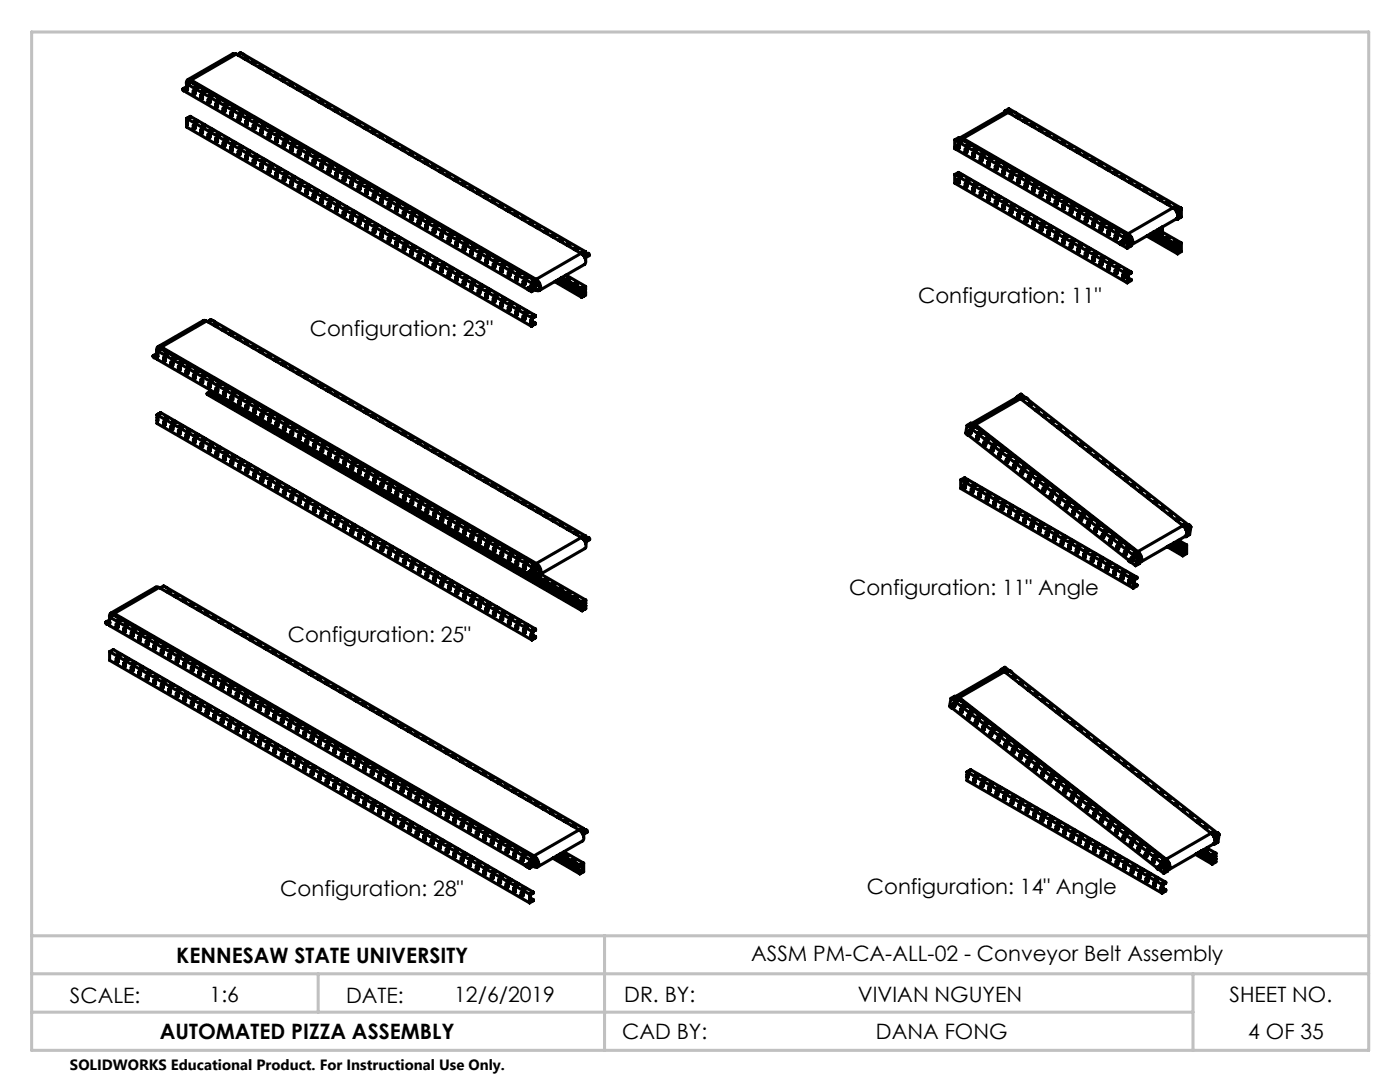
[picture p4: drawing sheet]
<svg xmlns="http://www.w3.org/2000/svg" width="279mm" height="216mm" viewBox="0 0 279 216" stroke-linecap="round" stroke-linejoin="round" font-family="sans-serif">
<defs><g id="words">
<g font-size="4.2">
<text x="183.2" y="60.5">Configuration: 11&quot;</text>
<text x="61.8" y="67.1">Configuration: 23&quot;</text>
<text x="169.5" y="118.8">Configuration: 11&quot; Angle</text>
<text x="57.4" y="128.1">Configuration: 25&quot;</text>
<text x="55.9" y="178.7">Configuration: 28&quot;</text>
<text x="173" y="178.3">Configuration: 14&quot; Angle</text>
<text x="149.9" y="191.8">ASSM PM-CA-ALL-02 - Conveyor Belt Assembly</text>
<text x="35.2" y="192.1">KENNESAW STATE UNIVERSITY</text>
<text x="14" y="200.2">SCALE:</text>
<text x="41.8" y="199.9">1:6</text>
<text x="69.1" y="200.2">DATE:</text>
<text x="90.7" y="199.9">12/6/2019</text>
<text x="124.6" y="199.9">DR. BY:</text>
<text x="171.2" y="199.9">VIVIAN NGUYEN</text>
<text x="245.4" y="199.9">SHEET NO.</text>
<text x="31.9" y="207.3">AUTOMATED PIZZA ASSEMBLY</text>
<text x="124.2" y="207.3">CAD BY:</text>
<text x="174.8" y="207.3">DANA FONG</text>
<text x="249.1" y="207.3">4 OF 35</text>
</g>
<text font-size="3" x="14" y="213.5">SOLIDWORKS Educational Product. For Instructional Use Only.</text>
</g></defs>
<path d="M120.6 186.7h152.6" fill="none" stroke="#c0c0c0" stroke-width=".23" stroke-dasharray="19 1.6 3.2 1.6" stroke-dashoffset="9.5"/>
<path d="M6.3 6.4h266.9v203.2h-266.9zM6.3 194.3h266.9M6.3 186.7h266.9M63.5 194.3v7.7M120.7 186.7v22.9M238.1 194.3v15.3M6.3 202h231.8" fill="none" stroke="#c0c0c0" stroke-width=".61"/>
<g fill="none" stroke="#000" stroke-width=".61">
<path d="M36.5 17.7a.22 .22 0 0 1 .3 .2 .22 .22 0 0 1-.1 .2l-.2-.1zM37.3 17.3l-.8 .4M37.3 16.7v.7l.1 .1v.4h-.1M37.3 17.9v.6l68.1 39.3M37.3 16.7l68.8 39.8M37.4 17.8l-.6 .4M37.9 16.3v.2M37.9 16.3l.2 .1-.4 .3-.2-.2-.2 .2M37.9 16.3l68.9 39.7M38.1 16a.63 .63 0 0 0-.8 0 .63 .63 0 0 0 0 .9M38.1 16l68.9 39.7M38.6 18.1l.3 .2v.5l-.3-.2z"/>
<path d="M38.6 16.7a.6 .6 0 0 0-.6-.6 .6 .6 0 0 0-.6 .6l.2-.6 .5 .1 68.9 39.8a1.28 1.28 0 0 1 .5 1.7l-.7-.1M38.7 18.2v.3M38.7 18.5l.2 .1M38.7 18.5l-.1 .1M38.8 17.3l.4-.2 .4 .2-.4 .2zM39.2 17.1v.2M39.2 17.3l.2 .1M39.2 17.3l-.2 .1M39.9 17.3h-.1M40.2 19.3l-.2 .1M40.2 19.3l.2 .1M40.3 18.2l.4-.2 .4 .2-.4 .2z"/>
<path d="M40.4 19.2l-.2-.1v.2M40.4 19.2v.4l-.4-.2M40.4 19.2l-.4-.2v.4M40.7 18v.2M40.7 18.2l.2 .1M40.7 18.2l-.2 .1M41.8 19l.4-.2 .4 .2-.4 .3zM42.2 18.8v.2M42.2 19l.2 .2M42.2 19l-.2 .2M43.3 19.9l.4-.2 .4 .2-.4 .2zM43.7 19.9l-.2 .1"/>
<path d="M43.7 19.7v.2M43.7 19.9l.2 .1M47.1 10.8l-.6-.1-9 5.2M47.1 10.8l-9 5.2M47.1 10.8l68.9 39.8M47.7 10.7l.2 .1-.3 .2-.3-.1M47.7 10.7l.3-.2 68.9 39.7M47.7 10.7v.2M48.5 10.8l.2 .1M48.7 11.6l.3-.2 .4 .2-.4 .3zM49 11.6l.2 .1M49 11.4v.2"/>
<path d="M49 11.6l-.1 .1M50.2 12.5l.4-.2 .3 .2-.3 .2zM50.6 12.5l.1 .1M50.6 12.3v.2M50.6 12.5l-.3 .1M51.6 13.4l.4-.2 .4 .2-.4 .2zM52 13.4l.2 .1M52 13.2v.2M52 13.4l-.1 .1M53.2 14.2l.3-.2 .4 .2-.4 .2zM53.5 14v.2M53.5 14.2l.2 .1"/>
<path d="M53.5 14.2l-.2 .1M54.6 15.1l.4-.2 .4 .2-.4 .2zM55 15.1l.2 .1M55 14.9v.2M55 15.1l-.1 .1M56.2 15.9l.3-.2 .4 .2-.4 .3zM56.5 15.7v.2M56.5 15.9l.2 .2M56.5 15.9l-.2 .2M57.6 16.8l.4-.2 .4 .2-.4 .2zM58 16.8l.2 .1M58 16.6v.2"/>
<path d="M58 16.8l-.2 .1M59.2 17.7l.3-.2 .4 .2-.4 .2zM59.5 17.7l.2 .1M59.5 17.5v.2M59.5 17.7l-.2 .1M60.6 18.6l.4-.3 .4 .3-.4 .2zM61 18.6l.2 .1M61 18.3v.3M61 18.6l-.2 .1M62.1 19.4l.4-.2 .4 .2-.4 .2zM62.5 19.4l.2 .1M62.5 19.2v.2"/>
<path d="M62.5 19.4l-.2 .1M37.3 23.6l68.8 39.8M37.3 24.7v.7l68.8 39.7M37.3 23.6l.1 1.2-.1-.1M37.4 24.6l-.1 .1M37.9 23.2l.2 .2-.4 .2-.2-.1-.2 .1M37.9 23.2l68.9 39.7M37.9 23.2v.3M38.6 25l.3 .3v.4l-.3-.2zM38.7 25.4l.2 .1M38.7 25.4l-.1 .1M38.7 25.2v.2"/>
<path d="M38.8 24.2l.4-.2 .4 .2-.4 .2zM39.2 24v.2M39.2 24.2l.2 .1M39.2 24.2l-.2 .1M40.2 26.2l-.2 .2M40.2 26.2l.2 .2M40.3 25.1l.4-.2 .4 .2-.4 .2zM40.4 26.1l-.4-.2v.5M40.4 26.1v.5l-.4-.2M40.4 26.1l-.2-.1v.2M40.7 25.1l.2 .1M40.7 24.9v.2"/>
<path d="M40.7 25.1l-.2 .1M41.7 27.1l-.2 .1M41.7 27.1l.2 .1M41.7 20.2l-.2 .1M41.7 20.2l.2 .1M41.8 26l.4-.2 .4 .2-.4 .2zM41.9 27l-.4-.2v.4M41.9 20.1v.4l-.4-.2M41.9 27v.4l-.4-.2M41.9 20.1l-.4-.2v.4M41.9 27l-.2-.1v.2M41.9 20.1l-.2-.1v.2"/>
<path d="M42.2 26l.2 .1M42.2 25.8v.2M42.2 26l-.2 .1M43.2 28l-.2 .1M43.2 28l.2 .1M43.2 21.1l-.2 .1M43.2 21.1l.2 .1M43.3 26.8l.4-.2 .4 .2-.4 .2zM43.4 20.9l-.2-.1v.3M43.4 27.8l-.4-.2v.5M43.4 27.8v.5l-.4-.2M43.4 20.9v.5l-.4-.2"/>
<path d="M43.4 20.9l-.4-.2v.5M43.4 27.8l-.2-.1v.3M43.7 26.6v.2M43.7 26.8l-.2 .1M43.7 26.8l.2 .1M44.7 28.8l-.2 .1M44.7 28.8l.2 .1M44.7 21.9l.2 .1M44.7 21.9l-.2 .1M44.8 27.7l.4-.2 .4 .2-.4 .2zM44.8 20.8l.4-.2 .4 .2-.4 .2zM44.9 28.7v.4l-.4-.2"/>
<path d="M44.9 28.7l-.4-.2v.4M44.9 21.8v.4l-.4-.2M44.9 21.8l-.4-.2v.4M44.9 28.7l-.2-.1v.2M44.9 21.8l-.2-.1v.2M45.2 27.7l.2 .1M45.2 20.6v.2M45.2 27.5v.2M45.2 27.7l-.2 .1M45.2 20.8l.2 .1M45.2 20.8l-.2 .1M46 22.4l.4 .2v.5l-.4-.2z"/>
<path d="M46 29.4l.4 .2v.4l-.4-.2zM46.2 29.7l-.2 .1M46.2 29.7l.2 .1M46.2 22.5v.3M46.2 29.5v.2M46.2 22.8l-.2 .1M46.2 22.8l.2 .1M46.3 28.5l.4-.2 .4 .2-.4 .3zM46.3 21.6l.4-.2 .4 .2-.4 .2zM46.7 21.6l-.2 .1M46.7 21.4v.2M46.7 28.3v.2"/>
<path d="M46.7 28.5l.2 .1M46.7 28.5l-.2 .1M46.7 21.6l.2 .1M47.7 30.6l.2 .1M47.7 30.6l-.2 .1M47.7 23.6l.2 .1M47.7 23.6l-.2 .1M47.8 29.4l.4-.2 .3 .2-.3 .2zM47.8 22.5l.4-.2 .3 .2-.3 .2zM47.9 23.5l-.2-.1v.2M47.9 30.4l-.2-.1v.3M47.9 30.4l-.4-.2v.5"/>
<path d="M47.9 30.4v.5l-.4-.2M47.9 23.5v.5l-.4-.3M47.9 23.5l-.4-.2v.4M48.2 29.4l.2 .1M48.2 22.3v.2M48.2 29.2v.2M48.2 29.4l-.2 .1M48.2 22.5l.2 .1M48.2 22.5l-.2 .1M49 24.2l.4 .2v.4l-.4-.2zM49 31.1l.4 .2v.4l-.4-.2zM49.2 31.4l-.2 .1"/>
<path d="M49.2 31.4l.2 .1M49.2 24.3v.2M49.2 31.2v.2M49.2 24.5l.2 .1M49.2 24.5l-.2 .1M49.3 30.3l.4-.2 .4 .2-.4 .2zM49.3 23.4l.4-.3 .4 .3-.4 .2zM49.7 30.3l.1 .1M49.7 23.1v.3M49.7 30.1v.2M49.7 30.3l-.2 .1M49.7 23.4l.1 .1"/>
<path d="M49.7 23.4l-.2 .1M50.7 32.3l.2 .1M50.7 32.3l-.2 .1M50.7 25.4l.2 .1M50.7 25.4l-.2 .1M50.8 31.2l.4-.3 .3 .3-.3 .2zM50.8 24.2l.4-.2 .3 .2-.3 .2zM50.9 25.3l-.4-.3v.5M50.9 32.2l-.4-.2v.4M50.9 25.3l-.2-.1v.2M50.9 25.3v.4l-.4-.2M50.9 32.2v.4l-.4-.2"/>
<path d="M50.9 32.2l-.2-.1v.2M51.2 31.2l.2 .1M51.2 24v.2M51.2 30.9v.3M51.2 31.2l-.2 .1M51.2 24.2l.2 .1M51.2 24.2l-.2 .1M52.2 33.1l-.2 .2M52.2 33.1l.2 .2M52.2 26.2l-.2 .2M52.2 26.2l.2 .2M52.3 32l.4-.2 .4 .2-.4 .2z"/>
<path d="M52.3 25.1l.4-.2 .4 .2-.4 .2zM52.4 33l-.4-.2v.5M52.4 33v.5l-.4-.2M52.4 26.1v.5l-.4-.2M52.4 26.1l-.4-.2v.5M52.4 33l-.2-.1v.2M52.4 26.1l-.2-.1v.2M52.7 32l.1 .1M52.7 24.9v.2M52.7 31.8v.2M52.7 32l-.2 .1M52.7 25.1l.1 .1"/>
<path d="M52.7 25.1l-.2 .1M53.7 34l-.2 .1M53.7 34l.2 .1M53.7 27.1l-.2 .1M53.7 27.1l.2 .1M53.8 32.9l.4-.2 .3 .2-.3 .2zM53.8 26l.4-.2 .3 .2-.3 .2zM53.9 27l-.4-.2v.4M53.9 33.9l-.4-.2v.4M53.9 27v.4l-.4-.2M53.9 33.9v.4l-.4-.2M53.9 33.9l-.2-.1v.2"/>
<path d="M53.9 27l-.2-.1v.2M54.2 25.8v.2M54.2 32.7v.2M54.2 32.9l-.2 .1M54.2 32.9l.2 .1M54.2 26l-.2 .1M54.2 26l.2 .1M55.2 34.9l-.2 .1M55.2 34.9l.2 .1M55.2 27.9l-.2 .2M55.2 27.9l.2 .2M55.3 33.7l.4-.2 .4 .2-.4 .2z"/>
<path d="M55.3 26.8l.4-.2 .4 .2-.4 .2zM55.4 34.7v.5l-.4-.2M55.4 34.7l-.4-.2v.5M55.4 34.7l-.2-.1v.3M55.4 27.8v.5l-.4-.2M55.4 27.8l-.4-.2v.5M55.4 27.8l-.2-.1v.2M55.7 33.7l.1 .1M55.7 26.6v.2M55.7 33.5v.2M55.7 33.7l-.2 .1M55.7 26.8l.1 .1"/>
<path d="M55.7 26.8l-.2 .1M56.5 28.5l.4 .2v.4l-.4-.2zM56.5 35.4l.4 .2v.5l-.4-.3zM56.7 35.7l.2 .1M56.7 35.7l-.2 .1M56.7 28.6v.2M56.7 35.5v.2M56.7 28.8l.2 .1M56.7 28.8l-.2 .1M56.8 34.6l.3-.2 .4 .2-.4 .2zM56.8 27.7l.3-.2 .4 .2-.4 .2zM57.1 27.5v.2"/>
<path d="M57.1 34.4v.2M57.1 34.6l.3 .1M57.1 34.6l-.1 .1M57.1 27.7l.3 .1M57.1 27.7l-.1 .1M58.2 36.6l.2 .1M58.2 36.6l-.2 .1M58.2 29.7l-.2 .1M58.2 29.7l.2 .1M58.3 35.5l.4-.3 .3 .3-.3 .2zM58.3 28.5l.4-.2 .3 .2-.3 .3zM58.4 36.5l-.4-.2v.4"/>
<path d="M58.4 29.6v.4l-.4-.2M58.4 36.5v.4l-.4-.2M58.4 29.6l-.4-.2v.4M58.4 36.5l-.2-.1v.2M58.4 29.6l-.2-.1v.2M58.7 35.5l.1 .1M58.7 28.3v.2M58.7 35.2v.3M58.7 35.5l-.2 .1M58.7 28.5l.1 .1M58.7 28.5l-.2 .1M59.5 30.2l.4 .2v.5l-.4-.2z"/>
<path d="M59.5 37.1l.4 .3v.4l-.4-.2zM59.7 37.5l.2 .1M59.7 37.5l-.2 .1M59.7 30.3v.3M59.7 37.3v.2M59.7 30.6l.2 .1M59.7 30.6l-.2 .1M59.8 36.3l.3-.2 .4 .2-.4 .2zM59.8 29.4l.3-.2 .4 .2-.4 .2zM60.1 29.4l-.1 .1M60.1 36.3l.2 .1M60.1 29.2v.2"/>
<path d="M60.1 36.1v.2M60.1 36.3l-.1 .1M60.1 29.4l.2 .1M61.2 38.3l.2 .1M61.2 38.3l-.2 .1M61.2 31.4l-.2 .1M61.2 31.4l.2 .1M61.3 37.2l.4-.2 .3 .2-.3 .2zM61.3 30.3l.4-.2 .3 .2-.3 .2zM61.4 31.3l-.4-.2v.4M61.4 38.2l-.4-.2v.4M61.4 31.3v.4l-.4-.2"/>
<path d="M61.4 38.2v.5l-.4-.3M61.4 38.2l-.2-.1v.2M61.4 31.3l-.2-.1v.2M61.7 37.2l.1 .1M61.7 30.1v.2M61.7 37v.2M61.7 37.2l-.2 .1M61.7 30.3l.1 .1M61.7 30.3l-.2 .1M62.7 39.2l.2 .1M62.7 39.2l-.2 .1M62.7 32.3l.2 .1"/>
<path d="M62.7 32.3l-.2 .1M62.8 38.1l.3-.2 .4 .2-.4 .2zM62.8 31.2l.3-.3 .4 .3-.4 .2zM62.9 39.1l-.4-.2v.4M62.9 32.2v.4l-.4-.2M62.9 39.1v.4l-.4-.2M62.9 32.2l-.4-.2v.4M62.9 39.1l-.2-.1v.2M62.9 32.2l-.2-.1v.2M63.1 38.1l.2 .1M63.1 30.9v.3M63.1 37.9v.2"/>
<path d="M63.1 38.1l-.1 .1M63.1 31.2l.2 .1M63.1 31.2l-.1 .1M63.6 20.3l.4-.2 .4 .2-.4 .2zM64 20.1v.2M64 20.3l-.2 .1M64 20.3l.2 .1M64.2 33.1l-.2 .1M64.2 33.1l.2 .1M64.3 38.9l.3-.2 .4 .2-.4 .2zM64.3 32l.3-.2 .4 .2-.4 .2zM64.4 33l-.4-.2v.4"/>
<path d="M64.4 39.9l-.4-.2v.4M64.4 33v.5l-.4-.3M64.4 39.9v.5l-.4-.3M64.4 39.9l-.2-.1v.2M64.4 33l-.2-.1v.2M64.6 31.8v.2M64.6 38.7v.2M64.6 38.9l.2 .1M64.6 38.9l-.1 .1M64.6 32l.2 .1M64.6 32l-.1 .1M65.1 21.1l.4-.2 .4 .2-.4 .2z"/>
<path d="M65.5 21.1l.2 .1M65.5 20.9v.2M65.5 21.1l-.2 .1M65.7 34l.2 .1M65.7 34l-.2 .1M65.8 32.9l.3-.2 .4 .2-.4 .2zM65.8 39.8l.3-.2 .4 .2-.4 .2zM65.9 33.9v.4l-.4-.2M65.9 33.9l-.4-.2v.4M65.9 33.9l-.2-.1v.2M66.1 39.8l.2 .1M66.1 32.7v.2"/>
<path d="M66.1 39.6v.2M66.1 39.8l-.1 .1M66.1 32.9l.2 .1M66.1 32.9l-.1 .1M66.6 22l.4-.2 .4 .2-.4 .2zM67 21.8v.2M67 34.5l.3 .2v.5l-.3-.2zM67 22l.2 .1M67 22l-.2 .1M67.2 34.6v.3M67.2 34.9l.1 .1M67.2 34.9l-.2 .1"/>
<path d="M67.3 33.7l.3-.2 .4 .2-.4 .2zM67.6 33.7l-.1 .1M67.6 33.5v.2M67.6 33.7l.2 .1M68.1 22.9l.4-.3 .4 .3-.4 .2zM68.5 22.9l.2 .1M68.5 22.6v.3M68.5 22.9l-.2 .1M68.7 35.7l.2 .1M68.7 35.7l-.2 .1M68.8 34.6l.3-.2 .4 .2-.4 .2zM68.9 35.6v.5l-.4-.3"/>
<path d="M68.9 35.6l-.4-.2v.4M68.9 35.6l-.2-.1v.2M69.1 34.4v.2M69.1 34.6l.2 .1M69.1 34.6l-.2 .1M69.6 23.7l.4-.2 .4 .2-.4 .3zM70 23.7l.2 .1M70 23.5v.2M70 36.3l.3 .2v.4l-.3-.2zM70 23.7l-.2 .1M70.2 36.4v.2M70.2 36.6l.1 .1"/>
<path d="M70.2 36.6l-.2 .1M70.3 35.5l.3-.3 .4 .3-.4 .2zM70.6 35.5l-.2 .1M70.6 35.2v.3M70.6 35.5l.2 .1M71.1 24.6l.4-.2 .4 .2-.4 .2zM71.5 24.6l.2 .1M71.5 24.4v.2M71.5 24.6l-.2 .1M71.6 37.5l-.1 .1M71.6 37.5l.3 .1M71.8 36.3l.3-.2 .4 .2-.4 .2z"/>
<path d="M71.9 37.4l-.4-.3v.5M71.9 37.4v.4l-.4-.2M71.9 37.4l-.3-.1v.2M72.1 36.1v.2M72.1 36.3l.2 .1M72.1 36.3l-.2 .1M72.6 25.5l.4-.2 .4 .2-.4 .2zM73 25.5l.2 .1M73 25.3v.2M73 25.5l-.2 .1M73.2 38.3l.1 .1M73.2 38.3l-.2 .1"/>
<path d="M73.2 37.2l.4-.2 .4 .2-.4 .2zM73.3 38.2v.5l-.3-.3M73.3 38.2l-.3-.2v.4M73.3 38.2l-.1-.1v.2M73.6 37v.2M73.6 37.2l.2 .1M73.6 37.2l-.2 .1M74.1 26.3l.4-.2 .4 .2-.4 .2zM74.5 26.1v.2M74.5 38.9l.3 .2v.4l-.3-.2zM74.5 26.3l.2 .1M74.5 26.3l-.2 .1"/>
<path d="M74.6 39v.2M74.6 39.2l.2 .1M74.6 39.2l-.1 .1M74.8 38.1l.3-.2 .4 .2-.4 .2zM75.1 38.1l-.2 .1M75.1 38.1l.2 .1M75.1 37.9v.2M75.6 27.2l.4-.2 .3 .2-.3 .2zM76 27.2l.2 .1M76 27v.2M76 27.2l-.2 .1M76.2 38.9l.4-.2 .4 .2-.4 .2z"/>
<path d="M76.3 39.9v.5l-.3-.3M76.3 39.9l-.3-.2v.4M76.3 39.9l-.1-.1v.2M76.6 38.7v.2M76.6 38.9l.2 .1M76.6 38.9l-.2 .1M77.1 28l.4-.2 .4 .2-.4 .3zM77.5 27.8v.2M77.5 28l-.2 .2M77.5 28l.2 .2M77.8 39.8l.3-.2 .4 .2-.4 .2zM78.1 39.8l.2 .1"/>
<path d="M78.1 39.6v.2M78.1 39.8l-.2 .1M78.6 28.9l.4-.2 .3 .2-.3 .2zM79 28.9l.2 .1M79 28.7v.2M79 28.9l-.2 .1M80.1 29.8l.4-.2 .4 .2-.4 .2zM80.5 29.8l.1 .1M80.5 29.6v.2M80.5 29.8l-.2 .1M81.6 30.7l.4-.3 .3 .3-.3 .2zM82 30.7l.2 .1"/>
<path d="M82 30.4v.3M82 30.7l-.2 .1M83.1 31.5l.4-.2 .4 .2-.4 .2zM83.5 31.5l.1 .1M83.5 31.3v.2M83.5 31.5l-.2 .1M84.6 32.4l.3-.2 .4 .2-.4 .2zM84.9 32.2v.2M84.9 32.4l.3 .1M84.9 32.4l-.1 .1M86.1 33.2l.4-.2 .3 .2-.3 .2zM86.5 33.2l.1 .1"/>
<path d="M86.5 33v.2M86.5 33.2l-.2 .1M87.6 34.1l.3-.2 .4 .2-.4 .2zM87.9 33.9v.2M87.9 34.1l.3 .1M87.9 34.1l-.1 .1M89.1 35l.4-.3 .3 .3-.3 .2zM89.5 35l.1 .1M89.5 34.7v.3M89.5 35l-.2 .1M90.6 35.8l.3-.2 .4 .2-.4 .3zM90.9 35.8l.2 .1"/>
<path d="M90.9 35.6v.2M90.9 35.8l-.1 .1M92.1 36.7l.4-.2 .3 .2-.3 .2zM92.5 36.7l.1 .1M92.5 36.5v.2M92.5 36.7l-.2 .1M93.6 37.6l.3-.2 .4 .2-.4 .2zM93.9 37.4v.2M93.9 37.6l.2 .1M93.9 37.6l-.1 .1M95.1 38.4l.3-.2 .4 .2-.4 .2zM95.4 38.2v.2"/>
<path d="M95.4 38.4l.2 .1M95.4 38.4l-.1 .1M96.6 39.3l.3-.2 .4 .2-.4 .2zM96.9 39.3l.2 .1M96.9 39.1v.2M96.9 39.3l-.1 .1M98.4 39.9v.2M190.5 34.8l34.5 19.9M190.5 34.8v1.7l34.5 19.9M190.5 27.9v1.5M190.5 29.6l.1 .1M190.5 34.8l.8-.4 34.4 19.9"/>
<path d="M190.5 27.9l.8-.4 34.4 19.9M190.5 27.9l34.5 19.9M190.6 29.3a.23 .23 0 0 1 .3 .2 .23 .23 0 0 1-.2 .3l-.2-.3zM191.1 29v-.1l.4 .2v.4h-.1M191.2 29l-.6 .3M191.3 36.1l-.2 .1M191.3 36.1l.2 .1M191.4 35l.4-.2 .4 .2-.4 .2zM191.4 28.1l.4-.2 .4 .2-.4 .2zM191.5 27.6l.3-.1 .4 .1M191.5 29.4l-.7 .4 32.7 18.9M191.5 36l-.2-.1v.2"/>
<path d="M191.5 36v.4l-.4-.2M191.5 36l-.4-.2v.4M191.8 35l.1 .1M191.8 27.9v.2M191.8 34.8v.2M191.8 35l-.2 .1M191.8 28.1l-.2 .1M191.8 28.1l.1 .1M192.2 27.6l32.9 19M192.7 28.3l-.5-.5h-.5h.5l32.9 19 .5 .5-.5-.5-.4-.1h.1M192.8 37l.2 .1M192.8 37l-.2 .1"/>
<path d="M192.8 30.1l-.2 .1M192.8 30.1l.2 .1M192.9 35.8l.4-.2 .3 .2-.3 .3zM192.9 29l.4-.3 .3 .3-.3 .2zM193 36.9l-.2-.1v.2M193 30v.4l-.4-.2M193 36.9v.4l-.4-.2M193 36.9l-.4-.2v.4M193 30l-.4-.3v.5M193 30l-.2-.1v.2M193.3 29l.2 .1M193.3 29l-.2 .1"/>
<path d="M193.3 28.7v.3M193.3 35.6v.2M193.3 35.8l.2 .2M193.3 35.8l-.2 .2M194 28.9l-.1 .1M194.3 37.9l.2 .1M194.3 37.9l-.2 .1M194.3 30.9l.2 .1M194.3 30.9l-.2 .1M194.4 36.7l.4-.2 .3 .2-.3 .2zM194.4 29.8l.4-.2 .3 .2-.3 .2zM194.5 37.7l-.2-.1v.3"/>
<path d="M194.5 30.8v.5l-.4-.3M194.5 37.7v.5l-.4-.2M194.5 37.7l-.4-.2v.5M194.5 30.8l-.4-.2v.4M194.5 30.8l-.2-.1v.2M194.8 36.7l.1 .1M194.8 29.6v.2M194.8 36.5v.2M194.8 36.7l-.2 .1M194.8 29.8l.1 .1M194.8 29.8l-.2 .1M195.8 38.7l.2 .1"/>
<path d="M195.8 38.7l-.2 .1M195.8 31.8l.2 .1M195.8 31.8l-.2 .1M195.9 37.6l.4-.2 .3 .2-.3 .2zM195.9 30.7l.4-.3 .3 .3-.3 .2zM196 31.7v.4l-.4-.2M196 38.6v.5l-.4-.3M196 38.6l-.4-.2v.4M196 31.7l-.4-.2v.4M196 38.6l-.2-.1v.2M196 31.7l-.2-.1v.2M196.3 30.7l.2 .1"/>
<path d="M196.3 30.7l-.2 .1M196.3 30.4v.3M196.3 37.4v.2M196.3 37.6l-.2 .1M196.3 37.6l.2 .1M197.3 39.6l.2 .1M197.3 39.6l-.2 .1M197.3 32.7l.2 .1M197.3 32.7l-.2 .1M197.4 38.5l.4-.3 .3 .3-.3 .2zM197.4 31.5l.4-.2 .3 .2-.3 .2zM197.5 39.5v.4l-.4-.2"/>
<path d="M197.5 32.6v.4l-.4-.2M197.5 39.5l-.4-.2v.4M197.5 32.6l-.4-.3v.5M197.5 39.5l-.2-.1v.2M197.5 32.6l-.2-.1v.2M197.8 31.3v.2M197.8 38.2v.3M197.8 38.5l.1 .1M197.8 38.5l-.2 .1M197.8 31.5l.1 .1M197.8 31.5l-.2 .1M198.8 33.5l.2 .2"/>
<path d="M198.8 33.5l-.2 .2M198.9 39.3l.3-.2 .4 .2-.4 .2zM198.9 32.4l.3-.2 .4 .2-.4 .2zM199 33.4v.5l-.4-.2M199 33.4l-.4-.2v.5M199 33.4l-.2-.1v.2M199.2 32.2v.2M199.2 39.1v.2M199.2 39.3l-.1 .1M199.2 39.3l.2 .1M199.2 32.4l.2 .1M199.2 32.4l-.1 .1"/>
<path d="M200.3 34.4l-.2 .1M200.3 34.4l.2 .1M200.4 33.3l.4-.2 .3 .2-.3 .2zM200.5 34.3v.4l-.4-.2M200.5 34.3l-.4-.2v.4M200.5 34.3l-.2-.1v.2M200.6 22.1v.2M200.6 22.1l.3 .2M200.6 22.1l.7-.4 34.5 19.9M200.8 33.1v.2M200.8 40v.2M200.8 33.3l.1 .1"/>
<path d="M200.8 33.3l-.2 .1M201.2 22.4l-.4-.1-.3 .1-9 5.2M201.2 22.4l-9 5.2M201.2 22.4l32.9 19.1M201.2 22.4l.4-.2 .4 .2-.4 .2zM201.6 22.4l.2 .1M201.6 22.2v.2M201.6 22.4l-.2 .1M201.8 35.3l.2 .1M201.8 35.3l-.2 .1M201.9 34.1l.3-.2 .4 .2-.4 .3zM202 35.2v.4l-.4-.2"/>
<path d="M202 35.2l-.4-.3v.5M202 35.2l-.2-.2v.3M202.2 33.9v.2M202.2 34.1l.2 .2M202.2 34.1l-.1 .2M202.6 22.4l.2 .1M202.7 23.2l.4-.2 .4 .2-.4 .3zM203.1 23v.2M203.1 35.8l.3 .2v.4l-.3-.2zM203.1 23.2l-.2 .2M203.1 23.2l.2 .2M203.3 35.9v.2"/>
<path d="M203.3 36.1l.1 .1M203.3 36.1l-.2 .1M203.4 35l.3-.2 .4 .2-.4 .2zM203.7 34.8v.2M203.7 35l-.1 .1M203.7 35l.2 .1M204.2 24.1l.4-.2 .4 .2-.4 .2zM204.6 24.1l.2 .1M204.6 23.9v.2M204.6 24.1l-.2 .1M204.8 37l.2 .1M204.8 37l-.2 .1"/>
<path d="M204.9 35.8l.3-.2 .4 .2-.4 .3zM205 36.9v.4l-.4-.2M205 36.9l-.4-.2v.4M205 36.9l-.2-.1v.2M205.2 35.6v.2M205.2 35.8l.2 .2M205.2 35.8l-.2 .2M205.7 25l.4-.2 .4 .2-.4 .2zM206.1 24.8v.2M206.1 37.5l.3 .2v.5l-.3-.2zM206.1 25l.2 .1M206.1 25l-.2 .1"/>
<path d="M206.3 37.6v.3M206.3 37.9l.1 .1M206.3 37.9l-.2 .1M206.4 36.7l.3-.2 .4 .2-.4 .2zM206.7 36.7l-.1 .1M206.7 36.5v.2M206.7 36.7l.2 .1M207.2 25.9l.4-.3 .4 .3-.4 .2zM207.6 25.6v.3M207.6 25.9l-.2 .1M207.6 25.9l.2 .1M207.8 38.7l-.2 .1"/>
<path d="M207.8 38.7l.2 .1M207.9 37.6l.3-.2 .4 .2-.4 .2zM208 38.6v.5l-.4-.3M208 38.6l-.4-.2v.4M208 38.6l-.2-.1v.2M208.2 37.4v.2M208.2 37.6l.2 .1M208.2 37.6l-.2 .1M208.7 26.7l.4-.2 .4 .2-.4 .3zM209.1 26.5v.2M209.1 39.3l.3 .2v.4l-.3-.2zM209.1 26.7l.2 .1"/>
<path d="M209.1 26.7l-.2 .1M209.3 39.4v.2M209.3 39.6l-.2 .1M209.3 39.6l.1 .1M209.3 38.5l.4-.3 .4 .3-.4 .2zM209.7 38.2v.3M209.7 38.5l.2 .1M209.7 38.5l-.2 .1M210.2 27.6l.4-.2 .4 .2-.4 .2zM210.6 27.4v.2M210.6 27.6l.2 .1M210.6 27.6l-.2 .1"/>
<path d="M210.9 39.3l.3-.2 .4 .2-.4 .2zM211.2 39.1v.2M211.2 39.3l.2 .1M211.2 39.3l-.2 .1M211.7 28.4l.4-.2 .4 .2-.4 .3zM212.1 28.4l.2 .1M212.1 28.2v.2M212.1 28.4l-.2 .1M212.7 40v.2M213.2 29.3l.4-.2 .4 .2-.4 .2zM213.6 29.1v.2M213.6 29.3l-.2 .1"/>
<path d="M213.6 29.3l.2 .1M214.7 30.2l.4-.2 .3 .2-.3 .2zM215.1 30.2l.2 .1M215.1 30v.2M215.1 30.2l-.2 .1M216.2 31l.4-.2 .4 .2-.4 .3zM216.6 31l.1 .2M216.6 30.8v.2M216.6 31l-.2 .2M217.7 31.9l.4-.2 .3 .2-.3 .2zM218.1 31.9l.2 .1M218.1 31.7v.2"/>
<path d="M218.1 31.9l-.2 .1M219.2 32.8l.4-.2 .4 .2-.4 .2zM219.6 32.8l.1 .1M219.6 32.6v.2M219.6 32.8l-.2 .1M220.7 33.6l.4-.2 .3 .2-.3 .3zM221.1 33.4v.2M221.1 33.6l.2 .1M221.1 33.6l-.2 .1M222.2 34.5l.4-.2 .3 .2-.3 .2zM222.6 34.5l.1 .1M222.6 34.3v.2"/>
<path d="M222.6 34.5l-.2 .1M223.7 35.3l.3-.2 .4 .2-.4 .3zM224 35.1v.2M224 35.3l.3 .2M224 35.3l-.1 .2M225.2 36.2l.4-.2 .3 .2-.3 .2zM225.6 36.2l.1 .1M225.6 36v.2M225.6 36.2l-.2 .1M226.7 37.1l.3-.2 .4 .2-.4 .2zM227 37.1l.2 .1M227 36.9v.2"/>
<path d="M227 37.1l-.1 .1M228.2 38l.4-.3 .3 .3-.3 .2zM228.6 38l.1 .1M228.6 37.7v.3M228.6 38l-.2 .1M229.7 38.8l.3-.2 .4 .2-.4 .2zM230 38.6v.2M230 38.8l.2 .1M230 38.8l-.1 .1M231.2 39.7l.3-.2 .4 .2-.4 .2zM231.5 39.5v.2M231.5 39.7l.2 .1"/>
<path d="M231.5 39.7l-.1 .1M64.2 40l-.2 .1M64.2 40l.2 .1M65.7 40.9l.2 .1M65.7 40.9l-.2 .1M65.9 40.8l-.4-.2v.4M65.9 40.8v.4l-.4-.2M65.9 40.8l-.2-.1v.2M67 41.5l.3 .2v.4l-.3-.2zM67.2 41.8l.1 .1M67.2 41.8l-.2 .1M67.2 41.6v.2"/>
<path d="M67.3 40.6l.3-.2 .4 .2-.4 .3zM67.6 40.4v.2M67.6 40.6l.2 .1M67.6 40.6l-.1 .1M68.7 42.7l.2 .1M68.7 42.7l-.2 .1M68.8 41.5l.3-.2 .4 .2-.4 .2zM68.9 42.5l-.4-.2v.5M68.9 42.5v.5l-.4-.2M68.9 42.5l-.2-.1v.3M69.1 41.5l.2 .1M69.1 41.3v.2"/>
<path d="M69.1 41.5l-.2 .1M70 43.2l.3 .2v.5l-.3-.3zM70.2 43.5l.1 .1M70.2 43.5l-.2 .1M70.2 43.3v.2M70.3 42.4l.3-.2 .4 .2-.4 .2zM70.6 42.4l.2 .1M70.6 42.2v.2M70.6 42.4l-.2 .1M71.6 44.4l-.1 .1M71.6 44.4l.3 .1M71.8 43.3l.3-.3 .4 .3-.4 .2z"/>
<path d="M71.9 44.3l-.4-.2v.4M71.9 44.3v.4l-.4-.2M71.9 44.3l-.3-.1v.2M72.1 43.3l.2 .1M72.1 43v.3M72.1 43.3l-.2 .1M73.2 45.2l.1 .1M73.2 45.2l-.2 .1M73.2 44.1l.4-.2 .4 .2-.4 .2zM73.3 45.1l-.3-.2v.4M73.3 45.1v.5l-.3-.3M73.3 45.1l-.1-.1v.2"/>
<path d="M73.6 44.1l.2 .1M73.6 43.9v.2M73.6 44.1l-.2 .1M74.5 45.8l.3 .2v.4l-.3-.2zM74.6 46.1l.2 .1M74.6 46.1l-.1 .1M74.6 45.9v.2M74.8 45l.3-.2 .4 .2-.4 .2zM75.1 44.8v.2M75.1 45l-.2 .1M75.1 45l.2 .1M76.2 47l.1 .1"/>
<path d="M76.2 47l-.2 .1M76.2 40l.1 .1M76.2 40l-.2 .1M76.2 45.8l.4-.2 .4 .2-.4 .2zM76.3 46.8v.5l-.3-.2M76.3 46.8l-.3-.2v.5M76.3 46.8l-.1-.1v.3M76.6 45.8l.2 .1M76.6 45.6v.2M76.6 45.8l-.2 .1M77.5 40.6l.3 .2v.4l-.3-.2zM77.5 47.5l.3 .2v.5l-.3-.3z"/>
<path d="M77.6 47.8l.2 .1M77.6 47.8l-.1 .1M77.6 40.7v.2M77.6 47.6v.2M77.6 40.9l.2 .1M77.6 40.9l-.1 .1M77.8 46.7l.3-.2 .4 .2-.4 .2zM78.1 46.5v.2M78.1 46.7l.2 .1M78.1 46.7l-.2 .1M79.1 48.7l.2 .1M79.1 48.7l-.1 .1"/>
<path d="M79.1 41.8l.2 .1M79.1 41.8l-.1 .1M79.2 47.6l.4-.3 .4 .3-.4 .2zM79.2 40.6l.4-.2 .4 .2-.4 .3zM79.3 41.7v.4l-.3-.2M79.3 48.6v.4l-.3-.2M79.3 48.6l-.3-.2v.4M79.3 41.7l-.3-.2v.4M79.3 48.6l-.2-.1v.2M79.3 41.7l-.2-.1v.2M79.6 47.6l.2 .1M79.6 40.4v.2"/>
<path d="M79.6 47.3v.3M79.6 47.6l-.2 .1M79.6 40.6l.2 .1M79.6 40.6l-.2 .1M80.5 42.3l.3 .2v.5l-.3-.2zM80.5 49.2l.3 .3v.4l-.3-.2zM80.6 49.6l.2 .1M80.6 49.6l-.1 .1M80.6 42.4v.3M80.6 49.4v.2M80.6 42.7l.2 .1M80.6 42.7l-.1 .1"/>
<path d="M80.8 48.4l.3-.2 .4 .2-.4 .2zM80.8 41.5l.3-.2 .4 .2-.4 .2zM81.1 48.4l.2 .1M81.1 41.3v.2M81.1 48.2v.2M81.1 48.4l-.2 .1M81.1 41.5l.2 .1M81.1 41.5l-.2 .1M82.1 50.4l-.1 .1M82.1 50.4l.2 .1M82.1 43.5l-.1 .1M82.1 43.5l.2 .1"/>
<path d="M82.2 49.3l.4-.2 .4 .2-.4 .2zM82.2 42.4l.4-.2 .4 .2-.4 .2zM82.3 43.4l-.3-.2v.4M82.3 50.3l-.3-.2v.4M82.3 43.4v.5l-.3-.3M82.3 50.3v.4l-.3-.2M82.3 50.3l-.2-.1v.2M82.3 43.4l-.2-.1v.2M82.6 49.3l.2 .1M82.6 42.2v.2M82.6 49.1v.2M82.6 49.3l-.2 .1"/>
<path d="M82.6 42.4l.2 .1M82.6 42.4l-.2 .1M83.6 51.3l.2 .1M83.6 51.3l-.2 .1M83.6 44.4l.2 .1M83.6 44.4l-.2 .1M83.7 50.2l.4-.2 .4 .2-.4 .2zM83.7 43.3l.4-.3 .4 .3-.4 .2zM83.8 51.2l-.2-.1v.2M83.8 44.3v.4l-.4-.2M83.8 51.2v.4l-.4-.2M83.8 51.2l-.4-.2v.4"/>
<path d="M83.8 44.3l-.4-.2v.4M83.8 44.3l-.2-.1v.2M84.1 50.2l.2 .1M84.1 43v.3M84.1 50v.2M84.1 50.2l-.2 .1M84.1 43.3l.2 .1M84.1 43.3l-.2 .1M84.9 44.9l.4 .2v.5l-.4-.3zM84.9 51.8l.4 .2v.5l-.4-.3zM85.1 52.1l.2 .1M85.1 52.1l-.2 .1"/>
<path d="M85.1 45v.2M85.1 51.9v.2M85.1 45.2l.2 .1M85.1 45.2l-.2 .1M85.2 51l.4-.2 .4 .2-.4 .2zM85.2 44.1l.4-.2 .4 .2-.4 .2zM85.6 44.1l-.2 .1M85.6 43.9v.2M85.6 50.8v.2M85.6 51l.2 .1M85.6 51l-.2 .1M85.6 44.1l.2 .1"/>
<path d="M86.6 53l.2 .1M86.6 53l-.2 .1M86.6 46.1l.2 .1M86.6 46.1l-.2 .1M86.7 51.9l.4-.2 .4 .2-.4 .2zM86.7 45l.4-.2 .4 .2-.4 .2zM86.8 52.9l-.2-.1v.2M86.8 46v.4l-.4-.2M86.8 52.9v.4l-.4-.2M86.8 52.9l-.4-.2v.4M86.8 46l-.4-.2v.4M86.8 46l-.2-.1v.2"/>
<path d="M87.1 51.9l.2 .1M87.1 44.8v.2M87.1 51.7v.2M87.1 51.9l-.2 .1M87.1 45l.2 .1M87.1 45l-.2 .1M87.9 46.6l.4 .2v.5l-.4-.2zM87.9 53.6l.4 .2v.4l-.4-.2zM88.1 53.9l.2 .1M88.1 53.9l-.2 .1M88.1 46.7v.3M88.1 53.7v.2"/>
<path d="M88.1 47l.2 .1M88.1 47l-.2 .1M88.2 52.7l.4-.2 .4 .2-.4 .3zM88.2 45.8l.4-.2 .4 .2-.4 .2zM88.6 45.6v.2M88.6 52.5v.2M88.6 52.7l-.2 .1M88.6 52.7l.2 .1M88.6 45.8l.2 .1M88.6 45.8l-.2 .1M89.6 54.8l.2 .1M89.6 54.8l-.2 .1"/>
<path d="M89.6 47.8l.2 .1M89.6 47.8l-.2 .1M89.7 53.6l.4-.2 .4 .2-.4 .2zM89.7 46.7l.4-.2 .4 .2-.4 .2zM89.8 47.7v.5l-.4-.3M89.8 54.6v.5l-.4-.2M89.8 54.6l-.4-.2v.5M89.8 47.7l-.4-.2v.4M89.8 54.6l-.2-.1v.3M89.8 47.7l-.2-.1v.2M90.1 53.6l.2 .1M90.1 46.5v.2"/>
<path d="M90.1 53.4v.2M90.1 53.6l-.2 .1M90.1 46.7l.2 .1M90.1 46.7l-.2 .1M90.9 48.4l.4 .2v.4l-.4-.2zM90.9 55.3l.4 .2v.4l-.4-.2zM91.1 55.6l.2 .1M91.1 55.6l-.2 .1M91.1 48.5v.2M91.1 55.4v.2M91.1 48.7l.2 .1M91.1 48.7l-.2 .1"/>
<path d="M91.2 54.5l.4-.2 .4 .2-.4 .2zM91.2 47.6l.4-.3 .4 .3-.4 .2zM91.6 54.5l.2 .1M91.6 47.3v.3M91.6 54.3v.2M91.6 54.5l-.2 .1M91.6 47.6l.2 .1M91.6 47.6l-.2 .1M92.6 56.5l-.2 .1M92.6 56.5l.2 .1M92.6 49.6l-.2 .1M92.6 49.6l.2 .1"/>
<path d="M92.7 55.4l.4-.3 .4 .3-.4 .2zM92.7 48.4l.4-.2 .4 .2-.4 .2zM92.8 49.5l-.4-.3v.5M92.8 56.4l-.4-.2v.4M92.8 49.5v.4l-.4-.2M92.8 56.4v.4l-.4-.2M92.8 56.4l-.2-.1v.2M92.8 49.5l-.2-.1v.2M93.1 55.4l.2 .1M93.1 48.2v.2M93.1 55.1v.3M93.1 55.4l-.2 .1"/>
<path d="M93.1 48.4l.2 .1M93.1 48.4l-.2 .1M94.1 57.3l.2 .1M94.1 57.3l-.2 .1M94.1 50.4l.2 .1M94.1 50.4l-.2 .1M94.2 56.2l.4-.2 .4 .2-.4 .2zM94.2 49.3l.4-.2 .4 .2-.4 .2zM94.3 57.2l-.2-.1v.2M94.3 57.2l-.4-.2v.4M94.3 50.3v.4l-.4-.2M94.3 57.2v.4l-.4-.2"/>
<path d="M94.3 50.3l-.4-.2v.4M94.3 50.3l-.2-.1v.2M94.6 56.2l.2 .1M94.6 49.1v.2M94.6 56v.2M94.6 56.2l-.2 .1M94.6 49.3l.2 .1M94.6 49.3l-.2 .1M95.4 51l.4 .2v.4l-.4-.2zM95.4 57.9l.4 .2v.4l-.4-.2zM95.6 58.2l.2 .1M95.6 58.2l-.2 .1"/>
<path d="M95.6 51.1v.2M95.6 58v.2M95.6 51.3l.2 .1M95.6 51.3l-.2 .1M95.7 57.1l.4-.3 .3 .3-.3 .2zM95.7 50.2l.4-.3 .3 .3-.3 .2zM96.1 49.9v.3M96.1 56.8v.3M96.1 57.1l-.2 .1M96.1 57.1l.2 .1M96.1 50.2l-.2 .1M96.1 50.2l.2 .1"/>
<path d="M97.1 59.1l.2 .1M97.1 59.1l-.2 .1M97.1 52.1l.2 .1M97.1 52.1l-.2 .1M97.2 57.9l.4-.2 .3 .2-.3 .2zM97.2 51l.4-.2 .3 .2-.3 .2zM97.3 58.9l-.2-.1v.3M97.3 58.9l-.4-.2v.5M97.3 52v.5l-.4-.3M97.3 58.9v.5l-.4-.2M97.3 52l-.4-.2v.4M97.3 52l-.2-.1v.2"/>
<path d="M97.6 50.8v.2M97.6 57.7v.2M97.6 57.9l-.2 .1M97.6 57.9l.2 .1M97.6 51l.2 .1M97.6 51l-.2 .1M98.1 40.1l.3-.2 .4 .2-.4 .3zM98.4 52.7l.4 .2v.4l-.4-.2zM98.4 59.6l.4 .2v.5l-.4-.3zM98.4 40.1l-.2 .2M98.4 40.1l.2 .2M98.6 59.9l.2 .1"/>
<path d="M98.6 59.9l-.2 .1M98.6 52.8v.2M98.6 59.7v.2M98.6 53l.2 .1M98.6 53l-.2 .1M98.7 58.8l.4-.2 .3 .2-.3 .2zM98.7 51.9l.4-.3 .3 .3-.3 .2zM99.1 51.6v.3M99.1 58.6v.2M99.1 58.8l-.2 .1M99.1 58.8l.2 .1M99.1 51.9l-.2 .1"/>
<path d="M99.1 51.9l.2 .1M99.6 41l.3-.2 .4 .2-.4 .2zM99.9 41l.2 .1M99.9 40.8v.2M99.9 41l-.2 .1M100.1 53.9l.2 .1M100.1 53.9l-.2 .1M100.2 59.7l.4-.3 .3 .3-.3 .2zM100.2 52.7l.4-.2 .3 .2-.3 .3zM100.3 53.8v.4l-.4-.2M100.3 53.8l-.4-.2v.4M100.3 53.8l-.2-.1v.2"/>
<path d="M100.6 59.7l.2 .1M100.6 52.5v.2M100.6 59.4v.3M100.6 59.7l-.2 .1M100.6 52.7l.2 .1M100.6 52.7l-.2 .1M101 41.9l.4-.2 .4 .2-.4 .2zM101.4 41.9l.2 .1M101.4 41.7v.2M101.4 54.4l.4 .2v.5l-.4-.2zM101.4 41.9l-.2 .1M101.6 54.5v.3"/>
<path d="M101.6 54.8l.2 .1M101.6 54.8l-.2 .1M101.7 53.6l.4-.2 .3 .2-.3 .2zM102.1 53.4v.2M102.1 53.6l.1 .1M102.1 53.6l-.2 .1M102.6 42.8l.3-.3 .4 .3-.4 .2zM102.9 42.8l.2 .1M102.9 42.5v.3M102.9 42.8l-.2 .1M103.1 55.6l-.2 .1M103.1 55.6l.2 .1"/>
<path d="M103.2 54.5l.4-.2 .3 .2-.3 .2zM103.3 55.5l-.4-.2v.4M103.3 55.5v.4l-.4-.2M103.3 55.5l-.2-.1v.2M103.6 54.3v.2M103.6 54.5l.2 .1M103.6 54.5l-.2 .1M104 43.6l.4-.2 .4 .2-.4 .2zM104.4 43.6l.2 .1M104.4 43.4v.2M104.4 43.6l-.2 .1M104.6 56.5l.2 .1"/>
<path d="M104.6 56.5l-.2 .1M104.7 55.4l.4-.3 .3 .3-.3 .2zM104.8 56.4v.4l-.4-.2M104.8 56.4l-.4-.2v.4M104.8 56.4l-.2-.1v.2M105.1 55.1v.3M105.1 55.4l.1 .1M105.1 55.4l-.2 .1M105.3 57.5a.22 .22 0 0 1 .3 .1 .22 .22 0 0 1-.1 .3l-.2-.2zM105.6 44.5l.3-.3 .4 .3-.4 .2zM105.6 57.9l.5 .3M105.9 44.2v.3"/>
<path d="M105.9 44.5l-.2 .1M105.9 44.5l.2 .1M106 57.1l-.7 .4M106.1 57.1l-.2-.1v.1M106.1 56.5v.6M106.1 57.6v.6M106.3 56.7v.2M106.3 56.9l.6-.3a.3 .3 0 0 1 .2 .4l-1.5 .9M106.3 57.5v.4l.1-.1M106.3 57.7l.1 .1M106.4 56.3l-.1 .7-.2 .1M106.4 57.8v.2l-.3 .2"/>
<path d="M106.4 56.3l-.3 .2M106.5 55.9a1.23 1.23 0 0 1 1 1.8l-.3 .1-.4-.2M106.5 56.2l-.1 .1M106.5 56v.2M106.5 57.5v.2M106.5 56l-.3 .2 .2 .1M106.5 56l.3 .1M106.5 56.2l.3 .1M106.5 57.4l.3 .1M106.5 57.5l.3 .1M106.5 57.5l-.2 .1M106.5 57.7l-.1 .1"/>
<path d="M106.5 57.7l.3 .1M106.6 57.3l.2 .2M106.7 55.8h-.2M106.8 56.1v.2M106.8 57.6v.2M106.8 56v.3M106.8 57.5v.3M106.8 56v.1M106.8 57.5v.1M107 55.7a1.71 1.71 0 0 1 .7 2.2l-.3 .1-.6-.2M107 45.3l.4-.2 .4 .2-.4 .2zM107.4 45.1v.2"/>
<path d="M107.4 45.3l.2 .1M107.4 45.3l-.2 .1M108.5 46.2l.4-.2 .4 .2-.4 .2zM108.9 46v.2M108.9 46.2l.2 .1M108.9 46.2l-.2 .1M110 47.1l.4-.3 .4 .3-.4 .2zM110.4 47.1l.2 .1M110.4 46.8v.3M110.4 47.1l-.2 .1M110.7 56.2l5.4 3.1M110.9 56.1l5.2 3"/>
<path d="M111.4 55.8l5.3 3M111.5 47.9l.4-.2 .4 .2-.4 .3zM111.5 56.3l.4-.2 .4 .2-.4 .3zM111.9 47.7v.2M111.9 56.1v.2M111.9 47.9l.2 .1M111.9 47.9l-.2 .1M111.9 56.3l.2 .1M111.9 56.3l-.2 .1M112 55.6v-.1l4.1 2.3M112.2 55.5h.1M112.2 55.4l3.9 2.2"/>
<path d="M112.2 55.5l.2 .1v.3l-.4-.3M112.2 55.5l-.2 .1M113 54.9l3.9 2.2M113 48.8l.4-.2 .4 .2-.4 .2zM113 55.7l.4-.2 .4 .2-.4 .2zM113 57.2l.4-.2 .4 .2-.4 .2zM113.4 48.6v.2M113.4 55.5v.2M113.4 57v.2M113.4 48.8l.2 .1M113.4 48.8l-.2 .1M113.4 57.2l.2 .1"/>
<path d="M113.4 55.7l.2 .1M113.4 55.7l-.2 .1M113.4 57.2l-.2 .1M113.5 56.3v.2M113.7 56.4h.1M113.7 56.4l.2 .1v.2l-.4-.2M113.7 56.4l-.2 .1M114.5 49.7l.4-.3 .4 .3-.4 .2zM114.5 56.6l.4-.3 .4 .3-.4 .2zM114.5 58.1l.4-.2 .4 .2-.4 .2zM114.9 49.4v.3M114.9 56.3v.3"/>
<path d="M114.9 57.9v.2M114.9 49.7l.2 .1M114.9 49.7l-.2 .1M114.9 56.6l.2 .1M114.9 56.6l-.2 .1M114.9 58.1l.2 .1M114.9 58.1l-.2 .1M115 57.1v.3M115.2 57.3h.1M115.2 57.3l.2 .1v.2l-.4-.2M115.2 57.3l-.2 .1M116 50.6a1.6 1.6 0 0 1 .6 2.2l-9 5.2"/>
<path d="M116 50.6l-9 5.1M116.1 57.6v.2M116.1 59.1v.2M116.2 50.6l-.1 .1M116.2 50.6v.1M116.2 57.5l-.1 .3M116.2 59.1l-.1 .2M116.2 57.5l-.1 .1M116.2 59.1h-.1M116.4 50.3l.2 .1M116.4 50.3l-.4 .2 .2 .1M116.4 50.3v.2"/>
<path d="M116.4 57.2v.2M116.4 58.7v.2M116.4 50.5l-.2 .1M116.4 50.5l.2 .1M116.4 57.2l.2 .1M116.4 57.2l-.4 .2 .2 .1M116.4 57.4l-.2 .1M116.4 57.4l.2 .1M116.4 58.7l.2 .1M116.4 58.7l-.4 .2 .2 .2M116.4 58.9l-.2 .2M116.4 58.9l.2 .2"/>
<path d="M116.5 58.2l.2 .1M116.6 51l-.1-.1 .2 .1M116.6 50.6l.1 .4M116.6 57.5l.1 .6M116.6 50.4v.2M116.6 57.3v.2M116.6 58.8v.3M116.7 58.3v.5M116.7 58.8h-.1M116.7 58.1l-.2 .1M116.7 58.1l.2 .1M116.9 50.8l.4-.2a.3 .3 0 0 1 .3 .4l-.9 .5"/>
<path d="M116.9 50.2l-.3 .2M116.9 50.2v.7l-.2 .1M116.9 51.4v.5M116.9 57.1v.7l-.2 .1-.2-.1v.4M116.9 58.2v.7l-.3 .2M116.9 57.1l-.3 .2M116.9 58.2l-.2 .1M198.8 40.5l-.2 .1M198.8 40.5l.2 .1M199 40.4v.4l-.4-.2M199 40.4l-.4-.3v.5M199 40.4l-.2-.2v.3"/>
<path d="M200.3 41.3l-.2 .1M200.3 41.3l.2 .1M200.4 40.2l.4-.2 .3 .2-.3 .2zM200.5 41.2v.4l-.4-.2M200.5 41.2l-.4-.2v.4M200.5 41.2l-.2-.1v.2M200.8 40.2l-.2 .1M200.8 40.2l.1 .1M201.8 42.2l.2 .1M201.8 42.2l-.2 .1M201.9 41l.3-.2 .4 .2-.4 .3zM202 42.1v.4l-.4-.2"/>
<path d="M202 42.1l-.4-.3v.5M202 42.1l-.2-.2v.3M202.2 40.8v.2M202.2 41l-.1 .2M202.2 41l.2 .2M203.1 42.7l.3 .2v.5l-.3-.3zM203.3 43l.1 .1M203.3 43l-.2 .1M203.3 42.8v.2M203.4 41.9l.3-.2 .4 .2-.4 .2zM203.7 41.7v.2M203.7 41.9l.2 .1"/>
<path d="M203.7 41.9l-.1 .1M204.8 43.9l.2 .1M204.8 43.9l-.2 .1M204.9 42.8l.3-.3 .4 .3-.4 .2zM205 43.8v.4l-.4-.2M205 43.8l-.4-.2v.4M205 43.8l-.2-.1v.2M205.2 42.8l.2 .1M205.2 42.5v.3M205.2 42.8l-.2 .1M206.1 44.4l.3 .3v.4l-.3-.2zM206.3 44.8l.1 .1"/>
<path d="M206.3 44.8l-.2 .1M206.3 44.6v.2M206.4 43.6l.3-.2 .4 .2-.4 .3zM206.7 43.4v.2M206.7 43.6l.2 .1M206.7 43.6l-.1 .1M207.8 45.6l-.2 .2M207.8 45.6l.2 .2M207.9 44.5l.3-.2 .4 .2-.4 .2zM208 45.5v.5l-.4-.2M208 45.5l-.4-.2v.5M208 45.5l-.2-.1v.2"/>
<path d="M208.2 44.5l.2 .1M208.2 44.3v.2M208.2 44.5l-.2 .1M209.1 46.2l.3 .2v.4l-.3-.2zM209.3 46.5l-.2 .1M209.3 46.5l.1 .1M209.3 46.3v.2M209.3 45.4l.4-.2 .4 .2-.4 .2zM209.7 45.4l.2 .1M209.7 45.2v.2M209.7 45.4l-.2 .1M210.7 47.4l-.1 .1"/>
<path d="M210.7 47.4l.3 .1M210.7 40.5l-.1 .1M210.7 40.5l.3 .1M210.9 46.2l.3-.2 .4 .2-.4 .3zM211 40.4l-.4-.3v.5M211 47.2l-.4-.2v.5M211 40.4v.4l-.4-.2M211 47.2v.5l-.4-.2M211 47.2l-.3-.1v.3M211 40.4l-.3-.2v.3M211.2 46.2l.2 .1M211.2 46v.2"/>
<path d="M211.2 46.2l-.2 .1M212.3 48.2l.1 .1M212.3 48.2l-.2 .1M212.3 41.3l.1 .1M212.3 41.3l-.2 .1M212.3 47.1l.4-.2 .4 .2-.4 .2zM212.3 40.2l.4-.2 .4 .2-.4 .2zM212.4 48.1v.4l-.3-.2M212.4 41.2v.4l-.3-.2M212.4 48.1l-.3-.2v.4M212.4 41.2l-.3-.2v.4M212.4 48.1l-.1-.1v.2"/>
<path d="M212.4 41.2l-.1-.1v.2M212.7 47.1l.2 .1M212.7 46.9v.2M212.7 47.1l-.2 .1M212.7 40.2l.2 .1M212.7 40.2l-.2 .1M213.6 41.8l.3 .3v.4l-.3-.2zM213.6 48.8l.3 .2v.4l-.3-.2zM213.7 49.1l.2 .1M213.7 49.1l-.1 .1M213.7 41.9v.3M213.7 48.9v.2"/>
<path d="M213.7 42.2l.2 .1M213.7 42.2l-.1 .1M213.9 47.9l.3-.2 .4 .2-.4 .3zM213.9 41l.3-.2 .4 .2-.4 .3zM214.2 41l-.2 .1M214.2 40.8v.2M214.2 47.7v.2M214.2 47.9l.2 .1M214.2 47.9l-.2 .1M214.2 41l.2 .1M215.3 50l.1 .1M215.3 50l-.2 .1"/>
<path d="M215.3 43l.1 .1M215.3 43l-.2 .1M215.3 48.8l.4-.2 .4 .2-.4 .2zM215.3 41.9l.4-.2 .4 .2-.4 .2zM215.4 49.8l-.1-.1v.3M215.4 42.9v.5l-.3-.3M215.4 49.8v.5l-.3-.2M215.4 49.8l-.3-.2v.5M215.4 42.9l-.3-.2v.4M215.4 42.9l-.1-.1v.2M215.7 48.8l.2 .1M215.7 41.7v.2"/>
<path d="M215.7 48.6v.2M215.7 48.8l-.2 .1M215.7 41.9l-.2 .1M215.7 41.9l.2 .1M216.6 43.6l.3 .2v.4l-.3-.2zM216.6 50.5l.3 .2v.5l-.3-.3zM216.7 50.8l.2 .1M216.7 50.8l-.1 .1M216.7 43.7v.2M216.7 50.6v.2M216.7 43.9l.2 .1M216.7 43.9l-.1 .1"/>
<path d="M216.9 49.7l.3-.2 .4 .2-.4 .2zM216.9 42.8l.3-.3 .4 .3-.4 .2zM217.2 42.8l-.2 .1M217.2 42.5v.3M217.2 49.5v.2M217.2 49.7l.2 .1M217.2 49.7l-.2 .1M217.2 42.8l.2 .1M218.2 51.7l.2 .1M218.2 51.7l-.1 .1M218.2 44.8l.2 .1M218.2 44.8l-.1 .1"/>
<path d="M218.3 50.6l.4-.3 .4 .3-.4 .2zM218.3 43.6l.4-.2 .4 .2-.4 .3zM218.4 44.7v.4l-.3-.2M218.4 51.6v.4l-.3-.2M218.4 51.6l-.3-.2v.4M218.4 44.7l-.3-.3v.5M218.4 51.6l-.2-.1v.2M218.4 44.7l-.2-.1v.2M218.7 50.6l.2 .1M218.7 43.4v.2M218.7 50.3v.3M218.7 50.6l-.2 .1"/>
<path d="M218.7 43.6l.2 .1M218.7 43.6l-.2 .1M219.7 52.5l-.2 .2M219.7 52.5l.2 .2M219.7 45.6l.2 .2M219.7 45.6l-.2 .2M219.8 51.4l.4-.2 .4 .2-.4 .2zM219.8 44.5l.4-.2 .4 .2-.4 .2zM219.9 52.4l-.4-.2v.5M219.9 45.5v.5l-.4-.2M219.9 52.4v.5l-.4-.2M219.9 45.5l-.4-.2v.5"/>
<path d="M219.9 52.4l-.2-.1v.2M219.9 45.5l-.2-.1v.2M220.2 51.4l.2 .1M220.2 44.3v.2M220.2 51.2v.2M220.2 51.4l-.2 .1M220.2 44.5l.2 .1M220.2 44.5l-.2 .1M221.2 53.4l-.1 .1M221.2 53.4l.2 .1M221.2 46.5l-.1 .1M221.2 46.5l.2 .1"/>
<path d="M221.3 52.3l.4-.2 .4 .2-.4 .2zM221.3 45.4l.4-.2 .4 .2-.4 .2zM221.4 46.4l-.3-.2v.4M221.4 53.3l-.3-.2v.4M221.4 53.3v.4l-.3-.2M221.4 46.4v.4l-.3-.2M221.4 53.3l-.2-.1v.2M221.4 46.4l-.2-.1v.2M221.7 52.3l-.2 .1M221.7 45.4l-.2 .1M221.7 45.2v.2M221.7 52.1v.2"/>
<path d="M221.7 52.3l.2 .1M221.7 45.4l.2 .1M222.7 54.3l-.2 .1M222.7 54.3l.2 .1M222.7 47.4l.2 .1M222.7 47.4l-.2 .1M222.8 53.1l.4-.2 .4 .2-.4 .2zM222.8 46.2l.4-.2 .4 .2-.4 .2zM222.9 54.2l-.4-.3v.5M222.9 47.2v.5l-.4-.2M222.9 54.2v.4l-.4-.2M222.9 47.2l-.4-.2v.5"/>
<path d="M222.9 54.2l-.2-.2v.3M222.9 47.2l-.2-.1v.3M223.2 53.1l-.2 .1M223.2 53.1l.2 .1M223.2 46v.2M223.2 52.9v.2M223.2 46.2l.2 .1M223.2 46.2l-.2 .1M223.5 48.3h.1a.28 .28 0 0 1 .2 .2 .28 .28 0 0 1-.1 .3l-.2-.2zM223.7 48.8l1.3 .7M224 48v-.1l.4 .2v.4h-.1M224 54.8l.4 .2v.5l-.4-.3z"/>
<path d="M224.2 48l-.7 .3M224.2 55.1l.2 .1M224.2 55.1l-.2 .1M224.2 54.9v.2M224.3 54l.4-.2 .4 .2-.4 .2zM224.3 47.1l.4-.2 .4 .2-.4 .2zM224.4 48.4l-.6 .4M224.7 54l-.2 .1M224.7 46.9v.2M224.7 53.8v.2M224.7 54l.2 .1M224.7 47.1l-.2 .1"/>
<path d="M224.7 47.1l.2 .1M225 47.8v1.7M225 54.7v1.7M225.1 46.6a1.57 1.57 0 0 1 .7 2.3h-.1M225.2 55.5l.5 .3M225.2 48.5l.5 .4M225.3 47.8l-.1 .2M225.7 47.5a.66 .66 0 0 1 .2 .7 .66 .66 0 0 1-.5 .4M225.7 47.4v.2l-.5 .3v1.3l.5-.3M225.7 48.9v.2l-.7 .4M225.7 54.3v.2l-.5 .3v1.3l.5-.3M225.7 55.8v.2l-.7 .4"/>
<path d="M225.7 54.3l-.7 .4M225.7 47.4l-.7 .4M228.8 47.1l6.2 3.6M229 47l6 3.4M229.6 46.7l5.9 3.4M229.7 47.2l.3-.2 .4 .2-.4 .2zM230 47v.2M230 47.2l.2 .1M230 47.2l-.1 .1M230.2 46.3l4.8 2.8M230.2 46.4v.1M230.3 46.4h.1"/>
<path d="M230.3 46.2l.8 .5M230.3 46.4l.2 .1v.2l-.3-.2M230.3 46.4l-.1 .1M231.1 45.8h.1M231.1 45.8v.9l.4 .2M231.2 48.1l.3-.2 .4 .2-.4 .2zM231.5 45.5v1.4M231.5 46.9l3.5 2M231.5 47.9v.2M231.5 48.1l.2 .1M231.5 48.1l-.1 .1M231.6 47.2v.2"/>
<path d="M231.8 47.3h.1M231.8 47.3l.2 .1v.2l-.4-.2M231.8 47.3l-.2 .1M232 45.3v1.5M232 46.8l-.5 .1M232 46.3l3.8 2.2M232.7 47.4l.3-.2 .4 .2-.4 .3zM232.7 49l.3-.2 .4 .2-.4 .2zM232.7 40.5l.3-.2 .4 .2-.4 .2zM233 40.3v.2M233 47.2v.2M233 48.8v.2"/>
<path d="M233 47.4l.2 .2M233 47.4l-.1 .2M233 49l.2 .1M233 49l-.1 .1M233 40.5l.2 .1M233 40.5l-.1 .1M233.2 48v.3M233.3 48.2h.1M233.3 48.2l.2 .1v.2l-.3-.2M233.3 48.2l-.1 .1M234.1 41.5a1.55 1.55 0 0 1 .7 2.2M234.1 41.5l-9 5.1"/>
<path d="M234.2 48.3l.3-.2 .4 .2-.4 .2zM234.2 49.8l.3-.2 .4 .2-.4 .3zM234.2 41.4l.3-.2 .4 .2-.4 .2zM234.4 41.6l.6 .4M234.5 41.2v.2M234.5 48.1v.2M234.5 49.6v.2M234.5 48.3l-.1 .1M234.5 48.3l.2 .1M234.5 49.8l-.1 .2M234.5 49.8l.2 .2M234.5 41.4l-.1 .1"/>
<path d="M234.5 41.4l.2 .1M234.6 48.9v.2M234.7 42.1l.3 .1 .5-.3v1.3M234.8 43.7l-9 5.2M234.8 49h.1M234.8 49l-.2 .1M234.8 49l.2 .1M234.8 43.6l.2 .1M234.9 43.5h.1M235 42v.4h-.1l.1-.1M235 43.5v.2M235 48.9v.5l-.4-.3"/>
<path d="M235 50.4v.3M235 49.1l.5-.3v1.3M235 42.9l.5 .3M235.5 41.4l.2 .2M235.5 50.1l-.5 .3M235.5 43.2l-.5 .3M235.8 41.6v.3M235.8 41.6v1.7l-.8 .4M235.8 48.5v1.7l-.8 .5M235.8 48.5l-.8 .4M235.8 41.6l-.8 .4M30.6 70.9l.1 .1a.21 .21 0 0 1 .2 .2 .21 .21 0 0 1-.2 .2l-.2-.3z"/>
<path d="M31.3 70.5l-.7 .4M31.3 70v.6l.2 .1v.5l-.1-.1M31.3 70l74.9 43.2M31.3 71.2v.5l74.1 42.8M31.5 71l-.7 .4M32 69.6l.1 .1-.8 .3M32 69.6l.1-.1 74.8 43.2M32 69.6v.2M32.2 69.3a.62 .62 0 0 0-.8 0 .62 .62 0 0 0-.1 .8M32.2 69.3l74.8 43.1M32.6 71.4l.4 .2v.4l-.4-.2zM32.7 69.9a.67 .67 0 0 0-.6-.5 .67 .67 0 0 0-.6 .3v.2l.2-.5 .5 .1 74.8 43.1a1.21 1.21 0 0 1 .5 1.8l-.3 .1-.3-.2"/>
<path d="M32.8 71.7l.2 .1M32.8 71.7l-.2 .1M32.8 71.5v.2M32.9 70.6l.4-.3 .4 .3-.4 .2zM33.3 70.6l-.2 .1M33.3 70.6l.1 .1M33.3 70.3v.3M34 70.5l-.1 .1M34.3 72.6l.2 .1M34.3 72.6l-.2 .1M34.4 71.4l.4-.2 .3 .2-.3 .2zM34.5 72.5v.4l-.4-.2"/>
<path d="M34.5 72.5l-.4-.3v.5M34.5 72.5l-.2-.1v.2M34.8 71.4l.2 .1M34.8 71.2v.2M34.8 71.4l-.2 .1M35.8 73.4l.2 .1M35.8 73.4l-.2 .1M35.9 72.3l.4-.2 .4 .2-.4 .2zM36 73.3l-.2-.1v.2M36 73.3l-.4-.2v.4M36 73.3v.5l-.4-.3M36.3 72.3l-.2 .1"/>
<path d="M36.3 72.3l.1 .1M36.3 72.1v.2M37.3 74.3l-.2 .1M37.3 74.3l.2 .1M37.4 73.2l.3-.2 .4 .2-.4 .2zM37.5 74.2l-.2-.1v.2M37.5 74.2v.4l-.4-.2M37.5 74.2l-.4-.2v.4M37.7 73v.2M37.7 73.2l-.1 .1M37.7 73.2l.3 .1M38.8 75.1l.2 .1"/>
<path d="M38.8 75.1l-.2 .1M38.9 74l.4-.2 .4 .2-.4 .2zM39 75l-.2-.1v.2M39 75v.5l-.4-.3M39 75l-.4-.2v.4M39.3 74l-.2 .1M39.3 74l.1 .1M39.3 73.8v.2M40.1 75.7l.4 .2v.4l-.4-.2zM40.3 76l.2 .1M40.3 76l-.2 .1M40.3 75.8v.2"/>
<path d="M40.4 74.9l.3-.2 .4 .2-.4 .2zM40.7 74.7v.2M40.7 74.9l-.1 .1M40.7 74.9l.3 .1M41.2 64.1l-.7-.1-9 5.2M41.2 64.1l-9 5.2M41.2 64.1l74.8 43.1M41.3 78.5l74.9 43.2M41.3 78.5v.2l74.9 43.2M41.8 76.9l.2 .1M41.8 76.9l-.2 .1M41.8 78.2l.2 .1-.4 .2h-.3"/>
<path d="M41.8 63.9v.2M41.8 78.2v.2M41.8 63.9l.2 .1-.4 .2h-.2M41.8 63.9l.3-.2 74.8 43.3M41.9 75.7l.4-.2 .3 .2-.3 .3zM41.9 77.8v.4M41.9 78.2l74.8 43.2M41.9 78.2h-.1M42 76.8l-.4-.2v.4M42 76.8v.4l-.4-.2M42 76.8l-.2-.1v.2M42.3 75.7l.1 .1"/>
<path d="M42.3 75.5v.2M42.3 75.7l-.2 .1M42.6 64l.2 .2M42.8 79.2l.3-.2 .4 .2-.4 .2zM42.8 64.9l.3-.2 .4 .2-.4 .2zM43.1 77.4l.4 .2v.5l-.4-.2zM43.1 79.2l.2 .1M43.1 64.7v.2M43.1 79v.2M43.1 79.2l-.2 .1M43.1 64.9l.2 .1M43.1 64.9l-.2 .1"/>
<path d="M43.3 77.8l.2 .1M43.3 77.8l-.2 .1M43.3 77.5v.3M43.4 76.6l.3-.2 .4 .2-.4 .2zM43.7 76.6l.2 .1M43.7 76.4v.2M43.7 76.6l-.1 .1M44.2 65.8l.4-.3 .4 .3-.4 .2zM44.6 65.5v.3M44.6 79.8v.2M44.6 65.8l.2 .1M44.6 65.8l-.2 .1"/>
<path d="M44.8 78.6l-.2 .1M44.8 78.6l.2 .1M44.9 77.5l.4-.2 .3 .2-.3 .2zM45 78.5l-.2-.1v.2M45 78.5l-.4-.2v.4M45 78.5v.5l-.4-.3M45.3 77.5l.1 .1M45.3 77.3v.2M45.3 77.5l-.3 .1M45.7 66.6l.4-.2 .4 .2-.4 .2zM46.1 66.4v.2M46.1 66.6l.2 .1"/>
<path d="M46.1 66.6l-.2 .1M46.3 79.5l.2 .1M46.3 79.5l-.2 .1M46.4 78.4l.3-.3 .4 .3-.4 .2zM46.5 79.4l-.4-.2v.4M46.5 79.4l-.2-.1v.2M46.5 79.4v.4l-.4-.2M46.7 78.4l.2 .1M46.7 78.1v.3M46.7 78.4l-.1 .1M47.2 67.5l.4-.2 .4 .2-.4 .2zM47.6 67.3v.2"/>
<path d="M47.6 67.5l.2 .1M47.6 67.5l-.2 .1M47.9 79.2l.3-.2 .4 .2-.4 .2zM48.2 79.2l-.2 .1M48.2 79v.2M48.2 79.2l.2 .1M48.7 68.3l.4-.2 .4 .2-.4 .2zM49.1 68.1v.2M49.1 68.3l.2 .1M49.1 68.3l-.2 .1M49.7 79.9v.2M50.2 69.2l.4-.2 .4 .2-.4 .2z"/>
<path d="M50.6 69v.2M50.6 69.2l-.2 .1M50.6 69.2l.2 .1M51.7 70.1l.4-.3 .4 .3-.4 .2zM52.1 69.8v.3M52.1 70.1l.2 .1M52.1 70.1l-.2 .1M53.2 70.9l.4-.2 .4 .2-.4 .3zM53.6 70.7v.2M53.6 70.9l.2 .1M53.6 70.9l-.2 .1M54.7 71.8l.4-.2 .4 .2-.4 .2z"/>
<path d="M55.1 71.6v.2M55.1 71.8l.2 .1M55.1 71.8l-.2 .1M56.2 72.7l.4-.2 .4 .2-.4 .2zM56.6 72.5v.2M56.6 72.7l.2 .1M56.6 72.7l-.2 .1M57.7 73.5l.4-.2 .4 .2-.4 .2zM58.1 73.3v.2M58.1 73.5l.2 .1M58.1 73.5l-.2 .1M59.2 74.4l.4-.2 .3 .2-.3 .2z"/>
<path d="M59.6 74.2v.2M59.6 74.4l-.2 .1M59.6 74.4l.2 .1M60.7 75.2l.4-.2 .4 .2-.4 .3zM61.1 75v.2M61.1 75.2l.2 .2M61.1 75.2l-.2 .2M62.2 76.1l.4-.2 .3 .2-.3 .2zM62.6 75.9v.2M62.6 76.1l.2 .1M62.6 76.1l-.2 .1M63.7 77l.4-.2 .4 .2-.4 .2z"/>
<path d="M64.1 76.8v.2M64.1 77l.1 .1M64.1 77l-.2 .1M65.2 77.9l.4-.3 .3 .3-.3 .2zM65.6 77.6v.3M65.6 77.9l.2 .1M65.6 77.9l-.2 .1M66.7 78.7l.4-.2 .4 .2-.4 .2zM67.1 78.5v.2M67.1 78.7l-.2 .1M67.1 78.7l.1 .1M68.2 79.6l.3-.3 .4 .3-.4 .2z"/>
<path d="M68.5 79.3v.3M68.5 79.6l.3 .1M68.5 79.6l-.1 .1M100.1 60.8l.2 .1M100.1 60.8l-.2 .1M100.3 60.7l-.4-.2v.4M100.3 60.7v.4l-.4-.2M100.3 60.7l-.2-.1v.2M101.4 61.3l.4 .3v.4l-.4-.2zM101.6 61.7l.2 .1M101.6 61.7l-.2 .1M101.6 61.5v.2"/>
<path d="M101.7 60.5l.4-.2 .3 .2-.3 .2zM102.1 60.3v.2M102.1 60.5l.1 .1M102.1 60.5l-.2 .1M103.1 62.5l-.2 .1M103.1 62.5l.2 .1M103.2 61.4l.4-.2 .3 .2-.3 .2zM103.3 62.4l-.4-.2v.4M103.3 62.4v.4l-.4-.2M103.3 62.4l-.2-.1v.2M103.6 61.4l.2 .1M103.6 61.2v.2"/>
<path d="M103.6 61.4l-.2 .1M104.6 63.4l.2 .1M104.6 63.4l-.2 .1M104.7 62.3l.4-.3 .3 .3-.3 .2zM104.8 63.3l-.2-.1v.2M104.8 63.3l-.4-.2v.4M104.8 63.3v.4l-.4-.2M105.1 62v.3M105.1 62.3l.1 .1M105.1 62.3l-.2 .1M105.9 64.3l.2 .2M106.1 64l-.2-.1v.4"/>
<path d="M106.1 64.2l.2 .1M106.1 63.4v.8M106.1 64.5v.6M106.1 64.2l-.2 .1M106.1 64l.7 .5M106.3 64.3v.5l.1-.1M106.3 64.3l-.2 .2M106.3 64.7h.1M106.4 63.2l-.3 .2M106.4 63.2l-.1 .7-.2 .1M106.4 64.7v.2l-.3 .2M106.5 63.1l-.1 .1"/>
<path d="M106.5 64.6l-.1 .1M106.5 62.9l-.3 .2 .2 .1M106.5 62.9l.3 .1M106.5 62.9v.2M106.5 64.4v.2M106.5 63.1l.3 .1M106.5 64.4l.3 .1M106.5 64.4l-.2 .2M106.5 64.6l.3 .1M106.8 63v.2M106.8 64.5v.2M106.8 62.9v.1"/>
<path d="M106.8 62.9v.3M106.8 64.5h.1M203 79.1l.5 .3M203 79.1l.8-.5 33.9 26.5M203 79.1v.2M203.7 79.6l-.4-.3-.5 .1-8.9 5.1h.4l.4 .2M203.7 79.4l.3-.2 .4 .3-.4 .2zM203.7 79.6l-9 5.1M203.7 79.6l32.4 25.3M204 79.4l-.2 .2M204 79.4l.3 .2M204 79.2v.2"/>
<path d="M204.8 79.4l.2 .1 .2 .2M31.3 82.8l.2 1.2-.2-.1M31.3 83.9v.6l74.9 43.2M31.3 82.8l74.9 43.2M31.5 83.7l-.2 .2M32 82.4v.2M32 82.4l.1 .1-.8 .3M32 82.4l74.9 43.1M32.6 84.2l.4 .2v.4l-.4-.2zM32.8 84.3v.2M32.8 84.5l-.2 .1M32.8 84.5l.2 .1"/>
<path d="M32.9 83.4l.4-.3 .4 .3-.4 .2zM33.3 83.4l-.2 .1M33.3 83.1v.3M33.3 83.4l.1 .1M34.3 85.3l-.2 .2M34.3 85.3l.2 .2M34.4 84.2l.4-.2 .3 .2-.3 .2zM34.5 85.2v.5l-.4-.2M34.5 85.2l-.4-.2v.5M34.5 85.2l-.2-.1v.2M34.8 84v.2M34.8 84.2l.2 .1"/>
<path d="M34.8 84.2l-.2 .1M35.8 86.2l-.2 .1M35.8 86.2l.2 .1M35.9 85.1l.4-.2 .4 .2-.4 .2zM36 86.1v.4l-.4-.2M36 86.1l-.4-.2v.4M36 86.1l-.2-.1v.2M36.3 85.1l-.2 .1M36.3 84.9v.2M36.3 85.1l.1 .1M37.3 87.1l-.2 .1M37.3 87.1l.2 .1"/>
<path d="M37.4 85.9l.3-.2 .4 .2-.4 .2zM37.5 87l-.2-.1v.2M37.5 87v.4l-.4-.2M37.5 87l-.4-.3v.5M37.7 85.9l-.1 .1M37.7 85.7v.2M37.7 85.9l.3 .1M38.8 87.9l-.2 .2M38.8 87.9l.2 .2M38.9 86.8l.4-.2 .4 .2-.4 .2zM39 87.8v.5l-.4-.2M39 87.8l-.4-.2v.5"/>
<path d="M39 87.8l-.2-.1v.2M39.3 86.6v.2M39.3 86.8l-.2 .1M39.3 86.8l.1 .1M40.1 88.5l.4 .2v.4l-.4-.2zM40.3 88.6v.2M40.3 88.8l.2 .1M40.3 88.8l-.2 .1M40.4 87.7l.3-.2 .4 .2-.4 .2zM40.7 87.7l-.1 .1M40.7 87.5v.2M40.7 87.7l.3 .1"/>
<path d="M41.8 89.7l.2 .1M41.8 89.7l-.2 .1M41.9 88.5l.4-.2 .3 .2-.3 .3zM42 89.6v.4l-.4-.2M42 89.6l-.4-.2v.4M42 89.6l-.2-.1v.2M42.3 88.3v.2M42.3 88.5l.1 .2M42.3 88.5l-.2 .2M43.1 90.2l.4 .2v.5l-.4-.3zM43.3 90.3v.2M43.3 90.5l.2 .1"/>
<path d="M43.3 90.5l-.2 .1M43.4 89.4l.3-.2 .4 .2-.4 .2zM43.7 89.4l-.1 .1M43.7 89.2v.2M43.7 89.4l.2 .1M44.2 80l.4-.2 .4 .2-.4 .3zM44.6 80l.2 .2M44.6 80l-.2 .2M44.8 91.4l.2 .1M44.8 91.4l-.2 .1M44.9 90.3l.4-.2 .3 .2-.3 .2zM45 91.3l-.2-.1v.2"/>
<path d="M45 91.3l-.4-.2v.4M45 91.3v.4l-.4-.2M45.3 90.1v.2M45.3 90.3l.1 .1M45.3 90.3l-.3 .1M45.7 80.9l.4-.2 .4 .2-.4 .2zM46.1 80.9l-.2 .1M46.1 80.7v.2M46.1 80.9l.2 .1M46.3 92.3l-.2 .1M46.3 92.3l.2 .1M46.4 91.1l.3-.2 .4 .2-.4 .2z"/>
<path d="M46.5 92.1l-.4-.2v.5M46.5 92.1v.5l-.4-.2M46.5 92.1l-.2-.1v.3M46.7 91.1l-.1 .1M46.7 90.9v.2M46.7 91.1l.2 .1M47.2 81.8l.4-.2 .4 .2-.4 .2zM47.6 81.8l-.2 .1M47.6 81.6v.2M47.6 81.8l.2 .1M47.8 80.3l-.2 .1M47.8 80.3l.2 .1"/>
<path d="M47.8 93.1l-.2 .1M47.8 93.1l.2 .1M47.9 92l.3-.2 .4 .2-.4 .2zM48 80.2l-.2-.1v.2M48 93l-.2-.1v.2M48 80.2v.5l-.4-.3M48 80.2l-.4-.2v.4M48 93l-.4-.2v.4M48 93v.5l-.4-.3M48.2 92l-.2 .1M48.2 91.8v.2M48.2 92l.2 .1"/>
<path d="M48.7 82.7l.4-.3 .4 .3-.4 .2zM49.1 82.7l-.2 .1M49.1 82.7l.2 .1M49.1 82.4v.3M49.3 81.2l.2 .1M49.3 81.2l-.2 .1M49.3 94l.2 .1M49.3 94l-.2 .1M49.4 80.1l.3-.2 .4 .2-.4 .2zM49.4 92.9l.3-.3 .4 .3-.4 .2zM49.5 81.1l-.4-.2v.4M49.5 93.9l-.4-.2v.4"/>
<path d="M49.5 81.1v.4l-.4-.2M49.5 93.9v.4l-.4-.2M49.5 81.1l-.2-.1v.2M49.5 93.9l-.2-.1v.2M49.7 92.9l-.1 .1M49.7 80.1l.2 .1M49.7 92.6v.3M49.7 80.1l-.1 .1M49.7 92.9l.2 .1M50.2 83.5l.4-.2 .4 .2-.4 .2zM50.6 81.7l.3 .3v.4l-.3-.2zM50.6 83.3v.2"/>
<path d="M50.6 94.5l.3 .3v.4l-.3-.2zM50.6 83.5l-.2 .1M50.6 83.5l.2 .1M50.8 94.9l-.2 .1M50.8 82.1l.1 .1M50.8 82.1l-.2 .1M50.8 81.8v.3M50.8 94.7v.2M50.8 94.9l.1 .1M50.9 80.9l.3-.2 .4 .2-.4 .2zM50.9 93.7l.3-.2 .4 .2-.4 .2zM51.2 80.9l-.2 .1"/>
<path d="M51.2 93.7l-.2 .1M51.2 80.7v.2M51.2 93.5v.2M51.2 80.9l.2 .1M51.2 93.7l.2 .1M51.7 84.4l.4-.3 .4 .3-.4 .2zM52.1 84.4l.2 .1M52.1 84.1v.3M52.1 84.4l-.2 .1M52.2 95.7l-.1 .1M52.2 82.9l.3 .1M52.2 82.9l-.1 .1"/>
<path d="M52.2 95.7l.3 .1M52.4 94.6l.3-.2 .4 .2-.4 .2zM52.4 81.8l.3-.2 .4 .2-.4 .2zM52.5 82.8l-.4-.2v.4M52.5 95.6l-.4-.2v.4M52.5 82.8v.5l-.4-.3M52.5 95.6v.5l-.4-.3M52.5 82.8l-.3-.1v.2M52.5 95.6l-.3-.1v.2M52.7 81.8l.2 .1M52.7 81.6v.2M52.7 94.4v.2"/>
<path d="M52.7 81.8l-.2 .1M52.7 94.6l.2 .1M52.7 94.6l-.2 .1M53.2 85.2l.4-.2 .4 .2-.4 .2zM53.6 83.5l.3 .2v.4l-.3-.2zM53.6 85.2l.2 .1M53.6 85v.2M53.6 96.3l.3 .2v.4l-.3-.2zM53.6 85.2l-.2 .1M53.8 83.8l.1 .1M53.8 83.8l-.2 .1M53.8 83.6v.2"/>
<path d="M53.8 96.4v.2M53.8 96.6l.1 .1M53.8 96.6l-.2 .1M53.9 82.7l.3-.3 .4 .3-.4 .2zM53.9 95.5l.3-.3 .4 .3-.4 .2zM54.2 82.7l-.2 .1M54.2 82.7l.2 .1M54.2 82.4v.3M54.2 95.2v.3M54.2 95.5l.2 .1M54.2 95.5l-.2 .1M54.7 86.1l.4-.2 .4 .2-.4 .2z"/>
<path d="M55.1 86.1l.2 .1M55.1 85.9v.2M55.1 86.1l-.2 .1M55.2 84.7l-.1 .1M55.2 84.7l.3 .1M55.2 97.4l-.1 .1M55.2 97.4l.3 .1M55.4 83.5l.3-.2 .4 .2-.4 .2zM55.4 96.3l.3-.2 .4 .2-.4 .2zM55.5 84.6l-.3-.1v.2M55.5 97.3l-.3-.1v.2M55.5 84.6l-.4-.3v.5"/>
<path d="M55.5 97.3l-.4-.2v.4M55.5 84.6v.4l-.4-.2M55.5 97.3v.5l-.4-.3M55.7 83.5l.2 .1M55.7 83.3v.2M55.7 96.1v.2M55.7 83.5l-.2 .1M55.7 96.3l.2 .1M55.7 96.3l-.2 .1M56.2 87l.4-.3 .4 .3-.4 .2zM56.6 87l-.2 .1M56.6 86.7v.3"/>
<path d="M56.6 87l.2 .1M56.8 85.5l.1 .1M56.8 85.5l-.2 .1M56.8 98.3l.1 .1M56.8 98.3l-.2 .1M56.8 84.4l.4-.2 .4 .2-.4 .2zM56.8 97.2l.4-.2 .4 .2-.4 .2zM56.9 85.4l-.3-.2v.4M56.9 98.2l-.3-.2v.4M56.9 85.4v.4l-.3-.2M56.9 85.4l-.1-.1v.2M56.9 98.2v.4l-.3-.2"/>
<path d="M56.9 98.2l-.1-.1v.2M57.2 84.4l-.2 .1M57.2 84.4l.2 .1M57.2 84.2v.2M57.2 97v.2M57.2 97.2l.2 .1M57.2 97.2l-.2 .1M57.7 87.8l.4-.2 .4 .2-.4 .3zM58.1 87.8l-.2 .1M58.1 86.1l.3 .2v.4l-.3-.2zM58.1 87.6v.2M58.1 98.8l.3 .3v.4l-.3-.2z"/>
<path d="M58.1 87.8l.2 .1M58.2 86.4l.2 .1M58.2 86.4l-.1 .1M58.2 86.2v.2M58.2 99v.2M58.2 99.2l.2 .1M58.2 99.2l-.1 .1M58.3 85.3l.4-.2 .4 .2-.4 .2zM58.3 98l.4-.2 .4 .2-.4 .2zM58.7 85.1v.2M58.7 97.8v.2M58.7 85.3l-.2 .1"/>
<path d="M58.7 85.3l.2 .1M58.7 98l-.2 .1M58.7 98l.2 .1M59.2 88.7l.4-.2 .3 .2-.3 .2zM59.6 88.7l-.2 .1M59.6 88.7l.2 .1M59.6 88.5v.2M59.8 87.2l.1 .1M59.8 87.2l-.3 .1M59.8 86.1l.4-.2 .4 .2-.4 .2zM59.8 98.9l.4-.2 .4 .2-.4 .2zM59.9 87.1l-.4-.2v.4"/>
<path d="M59.9 99.9l-.4-.2v.5M59.9 87.1v.5l-.4-.3M59.9 99.9v.5l-.4-.2M59.9 87.1l-.1-.1v.2M59.9 99.9l-.1-.1v.2M60.2 86.1l.2 .1M60.2 85.9v.2M60.2 98.7v.2M60.2 86.1l-.2 .1M60.2 98.9l-.2 .1M60.2 98.9l.2 .1M60.7 89.6l.4-.3 .4 .3-.4 .2z"/>
<path d="M61.1 87.8l.3 .2v.4l-.3-.2zM61.1 89.3v.3M61.1 89.6l.2 .1M61.1 89.6l-.2 .1M61.2 88.1l.2 .1M61.2 88.1l-.1 .1M61.2 87.9v.2M61.3 87l.4-.2 .4 .2-.4 .2zM61.3 99.8l.4-.2 .4 .2-.4 .2zM61.7 99.8l-.2 .1M61.7 86.8v.2M61.7 99.6v.2"/>
<path d="M61.7 87l.2 .1M61.7 87l-.2 .1M61.7 99.8l.2 .1M62.2 90.4l.4-.2 .3 .2-.3 .2zM62.6 90.4l.2 .1M62.6 90.2v.2M62.6 90.4l-.2 .1M62.7 89l.2 .1M62.7 89l-.2 .1M62.8 87.8l.4-.2 .4 .2-.4 .3zM62.9 88.9l-.4-.2v.4M62.9 88.9v.4l-.4-.2"/>
<path d="M62.9 88.9l-.2-.1v.2M63.2 87.8l.2 .1M63.2 87.6v.2M63.2 87.8l-.2 .1M63.7 91.3l.4-.2 .4 .2-.4 .2zM64.1 89.5l.3 .2v.5l-.3-.2zM64.1 91.1v.2M64.1 91.3l.1 .1M64.1 91.3l-.2 .1M64.2 89.9l.2 .1M64.2 89.9l-.1 .1M64.2 89.6v.3"/>
<path d="M64.3 88.7l.4-.2 .4 .2-.4 .2zM64.7 88.7l.2 .1M64.7 88.5v.2M64.7 88.7l-.2 .1M65.2 92.1l.4-.2 .3 .2-.3 .3zM65.6 92.1l.2 .2M65.6 91.9v.2M65.6 92.1l-.2 .2M65.7 90.7l-.2 .1M65.7 90.7l.2 .1M65.8 89.6l.4-.2 .4 .2-.4 .2zM65.9 90.6l-.2-.1v.2"/>
<path d="M65.9 90.6l-.4-.2v.4M65.9 90.6v.4l-.4-.2M66.2 89.6l.2 .1M66.2 89.4v.2M66.2 89.6l-.2 .1M66.7 93l.4-.2 .4 .2-.4 .2zM67.1 92.8v.2M67.1 93l.1 .1M67.1 93l-.2 .1M67.2 91.6l.2 .1M67.2 91.6l-.2 .1M67.3 90.5l.4-.3 .4 .3-.4 .2z"/>
<path d="M67.4 91.5l-.4-.2v.4M67.4 91.5v.4l-.4-.2M67.4 91.5l-.2-.1v.2M67.7 90.5l.2 .1M67.7 90.2v.3M67.7 90.5l-.2 .1M68.2 93.9l.3-.2 .4 .2-.4 .2zM68.5 92.1l.4 .2v.4l-.4-.2zM68.5 93.7v.2M68.5 93.9l.3 .1M68.5 93.9l-.1 .1M68.7 92.4l.2 .1"/>
<path d="M68.7 92.4l-.2 .1M68.7 92.2v.2M68.8 91.3l.4-.2 .4 .2-.4 .2zM69.2 91.1v.2M69.2 91.3l.2 .1M69.2 91.3l-.2 .1M69.7 80.4l.4-.2 .3 .2-.3 .2zM69.7 94.8l.4-.3 .3 .3-.3 .2zM70.1 94.8l.1 .1M70.1 80.2v.2M70.1 94.5v.3M70.1 94.8l-.2 .1"/>
<path d="M70.1 80.4l-.2 .1M70.1 80.4l.1 .1M70.2 93.3l-.2 .1M70.2 93.3l.2 .1M70.3 92.2l.4-.3 .3 .3-.3 .2zM70.4 93.2l-.2-.1v.2M70.4 93.2l-.4-.2v.4M70.4 93.2v.4l-.4-.2M70.7 92.2l.2 .1M70.7 91.9v.3M70.7 92.2l-.2 .1M71.2 95.6l.3-.2 .4 .2-.4 .2z"/>
<path d="M71.2 81.3l.3-.2 .4 .2-.4 .2zM71.5 93.8l.4 .3v.4l-.4-.2zM71.5 81.1v.2M71.5 95.4v.2M71.5 95.6l.3 .1M71.5 95.6l-.1 .1M71.5 81.3l.3 .1M71.5 81.3l-.1 .1M71.7 94.2l.2 .1M71.7 94.2l-.2 .1M71.7 93.9v.3M71.8 93l.4-.2 .4 .2-.4 .2z"/>
<path d="M72.2 92.8v.2M72.2 93l-.2 .1M72.2 93l.2 .1M72.7 96.4l.4-.2 .3 .2-.3 .3zM72.7 82.2l.4-.2 .3 .2-.3 .2zM73.1 82v.2M73.1 96.2v.2M73.1 96.4l-.3 .2M73.1 96.4l.1 .2M73.1 82.2l.1 .1M73.1 82.2l-.3 .1M73.2 95l.2 .1"/>
<path d="M73.2 95l-.2 .1M73.3 93.9l.4-.2 .3 .2-.3 .2zM73.4 94.9l-.4-.2v.4M73.4 94.9l-.2-.1v.2M73.4 94.9v.5l-.4-.3M73.7 93.9l.2 .1M73.7 93.7v.2M73.7 93.9l-.2 .1M74.2 97.3l.3-.2 .4 .2-.4 .2zM74.2 83l.3-.2 .4 .2-.4 .3zM74.5 83l-.1 .1M74.5 97.3l.2 .1"/>
<path d="M74.5 95.6l.4 .2v.4l-.4-.2zM74.5 82.8v.2M74.5 97.1v.2M74.5 97.3l-.1 .1M74.5 83l.2 .1M74.7 95.9l.2 .1M74.7 95.9l-.2 .1M74.7 95.7v.2M74.8 94.8l.4-.3 .4 .3-.4 .2zM75.2 94.8l.2 .1M75.2 94.5v.3M75.2 94.8l-.2 .1"/>
<path d="M75.7 98.2l.4-.2 .3 .2-.3 .2zM75.7 83.9l.4-.2 .3 .2-.3 .2zM76.1 83.7v.2M76.1 98v.2M76.1 98.2l.1 .1M76.1 98.2l-.3 .1M76.1 83.9l.1 .1M76.1 83.9l-.3 .1M76.2 96.8l-.2 .1M76.2 96.8l.2 .1M76.3 95.6l.4-.2 .3 .2-.3 .2zM76.4 96.7l-.2-.1v.2"/>
<path d="M76.4 96.7l-.4-.3v.5M76.4 96.7v.4l-.4-.2M76.7 95.6l.2 .1M76.7 95.4v.2M76.7 95.6l-.2 .1M77.2 99.1l.3-.3 .4 .3-.4 .2zM77.2 84.8l.3-.3 .4 .3-.4 .2zM77.5 84.5v.3M77.5 98.8v.3M77.5 99.1l-.1 .1M77.5 99.1l.2 .1M77.5 84.8l-.1 .1"/>
<path d="M77.5 84.8l.2 .1M77.7 97.6l-.2 .1M77.7 97.6l.2 .1M77.8 96.5l.4-.2 .4 .2-.4 .2zM77.9 97.5l-.4-.2v.4M77.9 97.5l-.2-.1v.2M77.9 97.5v.4l-.4-.2M78.2 96.3v.2M78.2 96.5l.2 .1M78.2 96.5l-.2 .1M78.7 99.9l.3-.2 .4 .2-.4 .3zM78.7 85.6l.3-.2 .4 .2-.4 .2z"/>
<path d="M79 85.4v.2M79 99.7v.2M79 99.9l.2 .1M79 99.9l-.2 .1M79 85.6l.2 .1M79 85.6l-.2 .1M79.2 98.5l.2 .1M79.2 98.5l-.2 .1M79.3 97.4l.4-.3 .3 .3-.3 .2zM79.4 98.4l-.4-.3v.5M79.4 98.4v.4l-.4-.2M79.4 98.4l-.2-.1v.2"/>
<path d="M79.7 97.1v.3M79.7 97.4l.2 .1M79.7 97.4l-.2 .1M80.2 86.5l.3-.2 .4 .2-.4 .2zM80.5 86.3v.2M80.5 86.5l.2 .1M80.5 86.5l-.1 .1M80.7 99.3l.2 .1M80.7 99.3l-.2 .1M80.8 98.2l.4-.2 .3 .2-.3 .2zM80.9 99.2l-.2-.1v.2M80.9 99.2l-.4-.2v.4"/>
<path d="M80.9 99.2v.5l-.4-.3M81.2 98.2l.2 .1M81.2 98v.2M81.2 98.2l-.2 .1M81.7 87.3l.3-.2 .4 .2-.4 .3zM82 87.1v.2M82 87.3l-.2 .2M82 87.3l.2 .2M82.3 99.1l.4-.3 .3 .3-.3 .2zM82.7 98.8v.3M82.7 99.1l-.2 .1M82.7 99.1l.2 .1"/>
<path d="M83.1 88.2l.4-.2 .4 .2-.4 .2zM83.5 88v.2M83.5 88.2l.2 .1M83.5 88.2l-.2 .1M83.8 99.9l.4-.2 .3 .2-.3 .3zM84.2 99.9l-.2 .1M84.2 99.9l.1 .1M84.2 99.7v.2M84.6 89.1l.4-.2 .4 .2-.4 .2zM85 88.9v.2M85 89.1l.2 .1M85 89.1l-.2 .1"/>
<path d="M86.1 90l.4-.3 .4 .3-.4 .2zM86.5 89.7v.3M86.5 90l.2 .1M86.5 90l-.2 .1M87.6 90.8l.4-.2 .4 .2-.4 .2zM88 90.6v.2M88 90.8l.2 .1M88 90.8l-.2 .1M89.1 91.7l.4-.3 .4 .3-.4 .2zM89.5 91.4v.3M89.5 91.7l.2 .1M89.5 91.7l-.2 .1"/>
<path d="M90.6 92.5l.4-.2 .4 .2-.4 .2zM91 92.5l-.2 .1M91 92.3v.2M91 92.5l.2 .1M92.1 93.4l.4-.2 .4 .2-.4 .2zM92.5 93.2v.2M92.5 93.4l.2 .1M92.5 93.4l-.2 .1M93.6 94.3l.4-.2 .4 .2-.4 .2zM94 94.3l-.2 .1M94 94.1v.2M94 94.3l.2 .1"/>
<path d="M95.1 95.1l.4-.2 .4 .2-.4 .3zM95.5 94.9v.2M95.5 95.1l.2 .1M95.5 95.1l-.2 .1M96.6 96l.4-.2 .4 .2-.4 .2zM97 95.8v.2M97 96l.2 .1M97 96l-.2 .1M98.1 96.8l.4-.2 .4 .2-.4 .3zM98.5 96.6v.2M98.5 96.8l.2 .2M98.5 96.8l-.2 .2"/>
<path d="M99.6 97.7l.4-.2 .4 .2-.4 .2zM100 97.5v.2M100 97.7l-.2 .1M100 97.7l.2 .1M101.1 98.6l.4-.2 .3 .2-.3 .2zM101.5 98.6l-.2 .1M101.5 98.4v.2M101.5 98.6l.2 .1M102.6 99.4l.4-.2 .4 .2-.4 .3zM103 99.2v.2M103 99.4l.2 .2M103 99.4l-.2 .2"/>
<path d="M191.7 95.7l34.5 19.9M191.7 95.7v1.8l34.5 19.9M191.7 95.7l.8-.4 34.4 19.9M192.5 97l.2 .2M192.5 97l-.2 .2M192.6 95.9l.4-.2 .3 .2-.3 .2zM192.7 96.9l-.2-.1v.2M192.7 96.9v.5l-.4-.2M192.7 96.9l-.4-.2v.5M192.9 86.3a.28 .28 0 0 1 .3 .2 .28 .28 0 0 1-.1 .3l-.2-.2zM193 95.7v.2M193 95.9l.1 .1"/>
<path d="M193 95.9l-.2 .1M193 84.9l33.9 26.4M193 84.9l-.3 1.5 .1 .1M193 84.9l.7-.5 33.9 26.5M193.2 86.8l32 25M193.4 86l.1-.1 .3 .3-.1 .3M193.5 85.9l-.6 .4M193.8 86.4l-.7 .4M193.8 85.1l.4-.2 .4 .3-.4 .2zM194 97.9l.2 .1M194 97.9l-.2 .1M194.1 96.8l.4-.2 .3 .2-.3 .2z"/>
<path d="M194.2 97.8v.4l-.4-.2M194.2 97.8l-.4-.2v.4M194.2 97.8l-.2-.1v.2M194.2 85.1l-.2 .1M194.2 85.1l.2 .2M194.2 84.9v.2M194.5 96.6v.2M194.5 96.8l-.2 .1M194.5 96.8l.2 .1M194.7 84.7l32.4 25.4M194.9 87l.4 .3-.1 .4-.3-.3zM195.1 87.3l-.2 .1"/>
<path d="M195.1 87.3l.2 .2M195.1 85.5l-.4-.5-.6-.3 .5 .2 32.4 25.3 .5 .6-.5-.6-.4-.1M195.1 87.1v.2M195.3 86.3l.4-.2 .3 .3-.3 .2zM195.5 98.8l.2 .1M195.5 98.8l-.2 .1M195.6 97.6l.4-.2 .3 .2-.3 .3zM195.7 86.3l-.3 .1M195.7 86.3l.2 .2M195.7 98.7l-.2-.1v.2M195.7 98.7v.4l-.4-.2M195.7 98.7l-.4-.2v.4"/>
<path d="M195.7 86.1v.2M196 97.4v.2M196 97.6l.1 .2M196 97.6l-.2 .2M196 86l-.1 .1M196.4 88.2l.4 .3-.1 .4-.4-.3zM196.5 88.5l-.2 .1M196.5 88.3v.2M196.5 88.5l.2 .1M196.8 87.5l.3-.3 .4 .3-.4 .2zM197 99.7l.2 .1M197 99.7l-.2 .1"/>
<path d="M197.1 98.5l.3-.2 .4 .2-.4 .2zM197.1 87.2v.2M197.1 87.4l-.2 .1M197.1 87.4l.2 .2M197.2 99.6v.4l-.4-.2M197.2 99.6l-.4-.3v.5M197.2 99.6l-.2-.2v.3M197.4 98.3v.2M197.4 98.5l.2 .1M197.4 98.5l-.1 .1M197.9 89.3l.3 .3v.4l-.4-.3zM198 89.6l.2 .2"/>
<path d="M198 89.6l-.2 .1M198 89.5v.1M198.3 88.6l.3-.2 .4 .3-.4 .2zM198.6 99.4l.4-.2 .3 .2-.3 .2zM198.6 88.6l-.2 .1M198.6 88.6l.2 .2M198.6 88.4v.2M199 99.2v.2M199 99.4l.1 .1M199 99.4l-.2 .1M199.4 90.5l.3 .3-.1 .4-.3-.3zM199.5 90.8l-.2 .1"/>
<path d="M199.5 90.8l.2 .1M199.5 90.6v.2M199.7 89.7l.4-.2 .3 .3-.3 .2zM200.1 89.7l-.3 .2M200.1 89.7l.2 .2M200.1 89.5v.2M200.8 91.7l.4 .2-.1 .4-.3-.3zM200.9 91.9l-.1 .1M200.9 91.9l.3 .2M201 91.8l-.1 .1M201.2 90.9l.4-.2 .3 .2-.3 .3zM201.5 90.9l-.2 .1"/>
<path d="M201.5 90.9l.3 .2M201.6 90.7l-.1 .2M202.3 92.8l.4 .3-.1 .4-.4-.3zM202.4 93.1l-.2 .1M202.4 93.1l.2 .1M202.5 92.9l-.1 .2M202.7 92l.4-.2 .3 .3-.4 .2zM203 92l-.2 .1M203 92l.2 .2M203.1 91.8l-.1 .2M203.8 93.9l.4 .3-.1 .4-.4-.3zM203.9 94.2l-.2 .1"/>
<path d="M203.9 94.1v.1M203.9 94.2l.2 .2M204.2 93.2l.3-.2 .4 .3-.4 .2zM204.5 93.2l-.2 .1M204.5 93.2l.2 .1M204.5 93v.2M205.1 80.6l.4-.2 .4 .3-.4 .2zM205.2 95.1l.4 .3-.1 .4-.3-.3zM205.4 95.4l-.2 .1M205.4 95.4l.2 .1M205.4 95.2v.2M205.5 80.6l-.2 .1"/>
<path d="M205.5 80.6l.2 .2M205.5 80.4v.2M205.6 94.3l.4-.2 .4 .3-.4 .2zM206 94.3l-.3 .1M206 94.3l.2 .2M206 94.1v.2M206.6 81.8l.4-.3 .4 .3-.4 .3zM206.7 96.2l.4 .3-.1 .4-.3-.3zM206.8 96.5l-.1 .1M206.8 96.5l.2 .2M206.9 96.3l-.1 .2M207 81.5v.2"/>
<path d="M207 81.7l-.3 .1M207 81.7l.2 .2M207.1 95.5l.4-.2 .3 .3-.3 .2zM207.4 95.5l-.2 .1M207.4 95.5l.3 .2M207.5 95.3l-.1 .2M208.1 82.9l.4-.2 .3 .3-.3 .2zM208.2 97.4l.4 .3-.1 .4-.4-.3zM208.3 97.7l-.2 .1M208.3 97.7l.2 .1M208.4 97.5l-.1 .2M208.4 82.9l-.2 .1"/>
<path d="M208.4 82.9l.3 .2M208.5 82.7l-.1 .2M208.6 96.7l.4-.3 .3 .3-.3 .2zM208.9 96.6l-.2 .1M208.9 96.6l.3 .2M209 96.4l-.1 .2M209.5 84.1l.4-.2 .4 .2-.4 .2zM209.7 98.5l.3 .3v.4l-.4-.3zM209.8 98.8l-.2 .1M209.8 98.7v.1M209.8 98.8l.2 .2M209.9 84l-.2 .2"/>
<path d="M209.9 84l.2 .2M209.9 83.9v.1M210 97.8l.4-.2 .4 .3-.4 .2zM210.4 97.8l-.2 .1M210.4 97.8l.2 .2M210.4 97.6v.2M211 85.2l.4-.2 .4 .3-.4 .2zM211.1 99.7l.4 .3v.4l-.4-.3zM211.2 100l-.1 .1M211.2 100l.3 .2M211.3 99.8l-.1 .2M211.4 85.2l-.2 .1"/>
<path d="M211.4 85.2l.2 .2M211.4 85v.2M211.5 99l.4-.3 .4 .3-.4 .2zM211.8 98.9l-.2 .2M211.8 98.9l.3 .2M211.9 98.7l-.1 .2M212.5 86.4l.4-.3 .4 .3-.4 .2zM212.9 86.3l-.2 .2M212.9 86.3l.2 .2M212.9 86.1v.2M213.4 99.9l-.1 .2M214 87.5l.3-.2 .4 .3-.4 .2z"/>
<path d="M214.3 87.5l-.2 .1M214.3 87.5l.3 .2M214.3 87.3v.2M215.5 88.7l.3-.3 .4 .3-.4 .2zM215.8 88.7l-.2 .1M215.8 88.7l.2 .1M215.8 88.4v.3M216.9 89.8l.4-.2 .4 .3-.4 .2zM217.3 89.8l-.2 .1M217.3 89.8l.2 .2M217.3 89.6v.2M218.4 91l.4-.3 .3 .4-.3 .2z"/>
<path d="M218.8 90.9l-.3 .2M218.8 90.9l.2 .2M218.8 90.7v.2M219.9 92.1l.3-.2 .4 .3-.4 .2zM220.2 91.9v.2M220.2 92.1l-.2 .1M220.2 92.1l.3 .2M221.4 93.3l.3-.2 .4 .2-.4 .3zM221.7 93.2l-.2 .2M221.7 93.2l.2 .2M221.7 93.1v.1M222.8 94.4l.4-.2 .4 .3-.4 .2z"/>
<path d="M223.2 94.4l-.2 .1M223.2 94.4l.2 .2M223.2 94.2v.2M224.3 95.6l.4-.2 .3 .2-.3 .2zM224.6 95.5l-.2 .2M224.6 95.5l.3 .2M224.7 95.4l-.1 .1M225.8 96.7l.4-.2 .3 .3-.4 .2zM226.1 96.7l-.2 .1M226.1 96.7l.2 .2M226.2 96.5l-.1 .2M227.3 97.9l.3-.3 .4 .3-.4 .2z"/>
<path d="M227.6 97.9l-.2 .1M227.6 97.9l.2 .1M227.6 97.6v.3M228.7 99l.4-.2 .4 .3-.4 .2zM229.1 99l-.3 .1M229.1 99l.2 .2M229.1 98.8v.2M230.6 99.9l-.1 .3M31.8 117.2h-.7l-9 5.1M31.8 117.2l-9 5.2M31.8 117.2l83.8 48.4M31.9 117.3l.8-.4 83.8 48.4"/>
<path d="M33.1 117.2l.3 .1M33.3 118l.4-.2 .3 .2-.3 .3zM33.7 117.8v.2M33.7 118l.2 .1M33.7 118l-.2 .1M34.8 118.9l.4-.2 .4 .2-.4 .2zM35.2 118.7v.2M35.2 118.9l.2 .1M35.2 118.9l-.2 .1M36.3 119.8l.4-.2 .3 .2-.3 .2zM36.7 119.6v.2M36.7 119.8l.2 .1"/>
<path d="M36.7 119.8l-.2 .1M59.8 100l.1 .2M59.8 100l-.3 .2M61.1 100.6l.3 .2v.4l-.3-.2zM61.2 100.7v.2M61.2 100.9l.2 .1M61.2 100.9l-.1 .1M62.7 101.8l.2 .1M62.7 101.8l-.2 .1M62.8 100.6l.4-.2 .4 .2-.4 .3zM62.9 101.7l-.4-.2v.4M62.9 101.7v.4l-.4-.2"/>
<path d="M62.9 101.7l-.2-.1v.2M63.2 100.4v.2M63.2 100.6l.2 .2M63.2 100.6l-.2 .2M64.1 102.3l.3 .2v.4l-.3-.2zM64.2 102.4v.2M64.2 102.6l.2 .1M64.2 102.6l-.1 .1M64.3 101.5l.4-.2 .4 .2-.4 .2zM64.7 101.3v.2M64.7 101.5l.2 .1M64.7 101.5l-.2 .1"/>
<path d="M65.7 103.5l-.2 .1M65.7 103.5l.2 .1M65.8 102.4l.4-.2 .4 .2-.4 .2zM65.9 103.4l-.2-.1v.2M65.9 103.4l-.4-.2v.4M65.9 103.4v.4l-.4-.2M66.2 102.2v.2M66.2 102.4l.2 .1M66.2 102.4l-.2 .1M67.2 104.4l.2 .1M67.2 104.4l-.2 .1M67.3 103.2l.4-.2 .4 .2-.4 .2z"/>
<path d="M67.4 104.2l-.4-.2v.5M67.4 104.2v.5l-.4-.2M67.4 104.2l-.2-.1v.3M67.7 103v.2M67.7 103.2l-.2 .1M67.7 103.2l.2 .1M68.5 104.9l.4 .2v.5l-.4-.3zM68.7 105v.2M68.7 105.2l.2 .1M68.7 105.2l-.2 .1M68.8 104.1l.4-.2 .4 .2-.4 .2zM69.2 103.9v.2"/>
<path d="M69.2 104.1l.2 .1M69.2 104.1l-.2 .1M70.2 106.1l.2 .1M70.2 106.1l-.2 .1M70.3 105l.4-.3 .3 .3-.3 .2zM70.4 106l-.4-.2v.4M70.4 106v.4l-.4-.2M70.4 106l-.2-.1v.2M70.7 104.7v.3M70.7 105l-.2 .1M70.7 105l.2 .1M71.5 106.6l.4 .3v.4l-.4-.2z"/>
<path d="M71.7 106.8v.2M71.7 107l.2 .1M71.7 107l-.2 .1M71.8 105.8l.4-.2 .4 .2-.4 .2zM72.2 105.8l-.2 .1M72.2 105.6v.2M72.2 105.8l.2 .1M73.2 107.8l.2 .1M73.2 107.8l-.2 .1M73.3 106.7l.4-.2 .3 .2-.3 .2zM73.4 107.7l-.4-.2v.4M73.4 107.7v.4l-.4-.2"/>
<path d="M73.4 107.7l-.2-.1v.2M73.7 106.5v.2M73.7 106.7l.2 .1M73.7 106.7l-.2 .1M74.5 108.4l.4 .2v.4l-.4-.2zM74.7 108.5v.2M74.7 108.7l.2 .1M74.7 108.7l-.2 .1M74.8 107.6l.4-.3 .4 .3-.4 .2zM75.2 107.3v.3M75.2 107.6l.2 .1M75.2 107.6l-.2 .1"/>
<path d="M76.2 109.5l-.2 .1M76.2 109.5l.2 .1M76.3 108.4l.4-.2 .3 .2-.3 .2zM76.4 109.4l-.2-.1v.2M76.4 109.4l-.4-.2v.4M76.4 109.4v.5l-.4-.3M76.7 108.2v.2M76.7 108.4l.2 .1M76.7 108.4l-.2 .1M77.7 110.4l.2 .1M77.7 110.4l-.2 .1M77.8 109.3l.4-.3 .4 .3-.4 .2z"/>
<path d="M77.9 110.3l-.4-.2v.4M77.9 110.3v.4l-.4-.2M77.9 110.3l-.2-.1v.2M78.2 109v.3M78.2 109.3l.2 .1M78.2 109.3l-.2 .1M79 110.9l.4 .3v.4l-.4-.2zM79.2 111.1v.2M79.2 111.3l.2 .1M79.2 111.3l-.2 .1M79.3 110.1l.4-.2 .3 .2-.3 .2zM79.7 109.9v.2"/>
<path d="M79.7 110.1l.2 .1M79.7 110.1l-.2 .1M80.2 100.8l.3-.2 .4 .2-.4 .2zM80.5 100.8l.2 .1M80.5 100.6v.2M80.5 100.8l-.1 .1M80.7 112.1l.2 .2M80.7 112.1l-.2 .2M80.8 111l.4-.2 .3 .2-.3 .2zM80.9 112l-.4-.2v.5M80.9 112v.5l-.4-.2M80.9 112l-.2-.1v.2"/>
<path d="M81.2 111l-.2 .1M81.2 110.8v.2M81.2 111l.2 .1M81.7 101.6l.3-.2 .4 .2-.4 .3zM82 101.4v.2M82 112.7l.4 .2v.4l-.4-.2zM82 101.6l.2 .2M82 101.6l-.2 .2M82.2 100.2l.2 .1M82.2 100.2l-.2 .1M82.2 112.8v.2M82.2 113l.2 .1"/>
<path d="M82.2 113l-.2 .1M82.3 111.9l.4-.2 .3 .2-.3 .2zM82.4 100.1l-.2-.1v.2M82.4 100.1l-.4-.2v.4M82.4 100.1v.4l-.4-.2M82.7 111.7v.2M82.7 111.9l-.2 .1M82.7 111.9l.2 .1M83.1 102.5l.4-.2 .4 .2-.4 .2zM83.5 102.5l.2 .1M83.5 102.3v.2M83.5 102.5l-.2 .1"/>
<path d="M83.7 101.1l.2 .1M83.7 101.1l-.2 .1M83.7 113.9l.2 .1M83.7 113.9l-.2 .1M83.8 112.7l.4-.2 .3 .2-.3 .3zM83.9 101v.4l-.4-.2M83.9 101l-.4-.2v.4M83.9 113.8l-.4-.2v.4M83.9 113.8v.4l-.4-.2M83.9 101l-.2-.1v.2M83.9 113.8l-.2-.1v.2M84.2 112.5v.2"/>
<path d="M84.2 112.7l.1 .2M84.2 112.7l-.2 .2M84.6 103.4l.4-.2 .4 .2-.4 .2zM85 103.2v.2M85 114.4l.4 .2v.4l-.4-.2zM85 103.4l-.2 .1M85 103.4l.2 .1M85.2 102l.2 .1M85.2 102l-.2 .1M85.2 114.5v.2M85.2 114.7l.2 .1M85.2 114.7l-.2 .1"/>
<path d="M85.3 100.8l.4-.2 .3 .2-.3 .2zM85.3 113.6l.4-.2 .3 .2-.3 .2zM85.4 101.8l-.4-.2v.5M85.4 101.8l-.2-.1v.3M85.4 101.8v.5l-.4-.2M85.7 100.8l.1 .1M85.7 100.6v.2M85.7 113.4v.2M85.7 100.8l-.2 .1M85.7 113.6l.1 .1M85.7 113.6l-.2 .1M86.1 104.2l.4-.2 .4 .2-.4 .3z"/>
<path d="M86.5 104.2l.2 .2M86.5 104v.2M86.5 104.2l-.2 .2M86.7 102.8l-.2 .1M86.7 102.8l.2 .1M86.7 115.6l-.2 .1M86.7 115.6l.2 .1M86.8 101.7l.4-.2 .3 .2-.3 .2zM86.8 114.5l.4-.3 .3 .3-.3 .2zM86.9 102.7l-.2-.1v.2M86.9 115.5l-.2-.1v.2M86.9 102.7v.4l-.4-.2"/>
<path d="M86.9 102.7l-.4-.2v.4M86.9 115.5l-.4-.2v.4M86.9 115.5v.4l-.4-.2M87.2 101.7l-.2 .1M87.2 101.5v.2M87.2 114.2v.3M87.2 101.7l.1 .1M87.2 114.5l.1 .1M87.2 114.5l-.2 .1M87.6 105.1l.4-.2 .4 .2-.4 .2zM88 105.1l.2 .1M88 104.9v.2"/>
<path d="M88 105.1l-.2 .1M88.2 103.7l-.2 .1M88.2 103.7l.2 .1M88.2 116.5l.2 .1M88.2 116.5l-.2 .1M88.3 102.5l.4-.2 .3 .2-.3 .3zM88.3 115.3l.4-.2 .3 .2-.3 .2zM88.4 103.6l-.4-.3v.5M88.4 116.3l-.4-.2v.5M88.4 103.6l-.2-.1v.2M88.4 103.6v.4l-.4-.2M88.4 116.3v.5l-.4-.2"/>
<path d="M88.4 116.3l-.2-.1v.3M88.7 102.3v.2M88.7 115.1v.2M88.7 102.5l-.2 .2M88.7 102.5l.1 .2M88.7 115.3l-.2 .1M88.7 115.3l.1 .1M89.1 106l.4-.2 .4 .2-.4 .2zM89.5 104.2l.4 .2v.4l-.4-.2zM89.5 105.8v.2M89.5 106l.2 .1M89.5 106l-.2 .1"/>
<path d="M89.7 104.5l.2 .1M89.7 104.5l-.2 .1M89.7 104.3v.2M89.7 117.3l.2 .1M89.7 117.3l-.2 .1M89.8 103.4l.3-.2 .4 .2-.4 .2zM89.8 116.2l.3-.2 .4 .2-.4 .2zM89.9 117.2l-.4-.2v.4M89.9 117.2v.5l-.4-.3M89.9 117.2l-.2-.1v.2M90.1 103.4l-.1 .1M90.1 116.2l-.1 .1"/>
<path d="M90.1 103.2v.2M90.1 116v.2M90.1 103.4l.2 .1M90.1 116.2l.2 .1M90.6 106.8l.4-.2 .4 .2-.4 .3zM91 106.8l.2 .1M91 106.6v.2M91 106.8l-.2 .1M91.2 105.4l-.2 .1M91.2 105.4l.2 .1M91.2 118.2l.2 .1M91.2 118.2l-.2 .1"/>
<path d="M91.3 117.1l.4-.3 .3 .3-.3 .2zM91.3 104.2l.4-.2 .3 .2-.3 .3zM91.4 105.3v.4l-.4-.2M91.4 105.3l-.4-.2v.4M91.4 118.1l-.4-.2v.4M91.4 118.1v.4l-.4-.2M91.4 105.3l-.2-.1v.2M91.4 118.1l-.2-.1v.2M91.7 117.1l-.2 .1M91.7 104v.2M91.7 116.8v.3M91.7 104.2l.1 .2"/>
<path d="M91.7 104.2l-.2 .2M91.7 117.1l.1 .1M92.1 107.7l.4-.2 .4 .2-.4 .2zM92.5 105.9l.4 .3v.4l-.4-.2zM92.5 107.5v.2M92.5 107.7l.2 .1M92.5 107.7l-.2 .1M92.7 106.3l.2 .1M92.7 106.3l-.2 .1M92.7 106v.3M92.7 119.1l.2 .1M92.7 119.1l-.2 .1"/>
<path d="M92.8 105.1l.3-.2 .4 .2-.4 .2zM92.8 117.9l.3-.2 .4 .2-.4 .2zM92.9 119l-.4-.3v.5M92.9 119v.4l-.4-.2M92.9 119l-.2-.1v.2M93.1 105.1l-.1 .1M93.1 104.9v.2M93.1 117.7v.2M93.1 105.1l.2 .1M93.1 117.9l-.1 .1M93.1 117.9l.2 .1M93.6 108.5l.4-.2 .4 .2-.4 .3z"/>
<path d="M94 108.5l.2 .2M94 108.3v.2M94 108.5l-.2 .2M94.2 107.1l-.2 .1M94.2 107.1l.2 .1M94.2 119.9l.2 .1M94.2 119.9l-.2 .1M94.3 118.8l.4-.2 .3 .2-.3 .2zM94.3 106l.4-.2 .3 .2-.3 .2zM94.4 107v.5l-.4-.3M94.4 107l-.4-.2v.4M94.4 119.8l-.4-.2v.4"/>
<path d="M94.4 119.8v.4l-.4-.2M94.4 107l-.2-.1v.2M94.4 119.8l-.2-.1v.2M94.7 105.8v.2M94.7 118.6v.2M94.7 106l.1 .1M94.7 106l-.3 .1M94.7 118.8l.1 .1M94.7 118.8l-.3 .1M95.1 109.4l.4-.2 .4 .2-.4 .2zM95.5 109.4l.2 .1M95.5 107.7l.3 .2v.4l-.3-.2z"/>
<path d="M95.5 109.2v.2M95.5 109.4l-.2 .1M95.7 108l.1 .1M95.7 108l-.2 .1M95.7 107.8v.2M95.7 106.9l.4-.3 .4 .3-.4 .2zM95.7 119.6l.4-.2 .4 .2-.4 .3zM96.1 106.9l.2 .1M96.1 106.6v.3M96.1 119.4v.2M96.1 106.9l-.1 .1M96.1 119.6l.2 .2"/>
<path d="M96.1 119.6l-.1 .2M96.6 110.3l.4-.2 .4 .2-.4 .2zM97 110.3l.2 .1M97 110.1v.2M97 110.3l-.2 .1M97.2 108.9l-.2 .1M97.2 108.9l.2 .1M97.3 107.7l.3-.2 .4 .2-.4 .2zM97.4 108.8l-.2-.2v.3M97.4 108.8v.4l-.4-.2M97.4 108.8l-.4-.3v.5M97.6 107.5v.2"/>
<path d="M97.6 107.7l-.2 .1M97.6 107.7l.2 .1M98.1 111.2l.4-.3 .4 .3-.4 .2zM98.5 111.2l.2 .1M98.5 110.9v.3M98.5 111.2l-.2 .1M98.7 109.7l-.2 .1M98.7 109.7l.1 .1M98.7 108.6l.4-.2 .4 .2-.4 .2zM98.8 109.6l-.3-.2v.4M98.8 109.6v.4l-.3-.2M98.8 109.6l-.1-.1v.2"/>
<path d="M99.1 108.4v.2M99.1 108.6l-.1 .1M99.1 108.6l.2 .1M99.6 112l.4-.2 .4 .2-.4 .2zM100 111.8v.2M100 112l-.2 .1M100 112l.2 .1M100.2 110.6l.1 .1M100.2 110.6l-.2 .1M100.3 109.4l.3-.2 .4 .2-.4 .3zM100.3 110.5l-.3-.3v.5M100.3 110.5v.4l-.3-.2"/>
<path d="M100.3 110.5l-.1-.2v.3M100.6 109.2v.2M100.6 109.4l.2 .1M100.6 109.4l-.2 .1M101.1 112.9l.4-.2 .3 .2-.3 .2zM101.5 112.9l.2 .1M101.5 112.7v.2M101.5 112.9l-.2 .1M101.7 111.4l.1 .1M101.7 111.4l-.2 .1M101.7 110.3l.4-.2 .4 .2-.4 .2zM101.8 111.3v.5l-.3-.3"/>
<path d="M101.8 111.3l-.1-.1v.2M101.8 111.3l-.3-.2v.4M102.1 110.3l.2 .1M102.1 110.1v.2M102.1 110.3l-.1 .1M102.6 113.7l.4-.2 .4 .2-.4 .2zM103 113.7l-.2 .1M103 112l.3 .2v.4l-.3-.2zM103 113.5v.2M103 113.7l.2 .1M103.2 112.3l.1 .1M103.2 112.3l-.2 .1"/>
<path d="M103.2 112.1v.2M103.3 111.2l.3-.3 .4 .3-.4 .2zM103.6 110.9v.3M103.6 111.2l-.2 .1M103.6 111.2l.2 .1M104.1 114.6l.4-.2 .3 .2-.3 .2zM104.1 100.3l.4-.2 .3 .2-.3 .2zM104.5 114.6l.2 .1M104.5 100.1v.2M104.5 114.4v.2M104.5 114.6l-.2 .1M104.5 100.3l.2 .1"/>
<path d="M104.5 100.3l-.2 .1M104.6 113.2l-.1 .1M104.6 113.2l.2 .1M104.7 112l.4-.2 .4 .2-.4 .3zM104.8 113.1v.4l-.3-.2M104.8 113.1l-.3-.2v.4M104.8 113.1l-.2-.1v.2M105.1 112l.2 .1M105.1 111.8v.2M105.1 112l-.2 .1M105.4 114.2a.22 .22 0 0 1 .3 .1 .22 .22 0 0 1-.1 .3l-.2-.1zM105.6 101.2l.4-.2 .4 .2-.4 .2z"/>
<path d="M105.6 115.5l.4-.2 .4 .2-.4 .2zM106 101v.2M106 115.3v.2M106 115.5l-.2 .1M106 115.5l.2 .1M106 101.2l.2 .1M106 101.2l-.2 .1M106.1 113.8l-.7 .4M106.2 113.8l-.2-.1v.1M106.2 113.2v.6M106.2 114.3v.6M106.3 113.4l.1 .2"/>
<path d="M106.3 113.6l.6-.3 .3 .3-1.5 1 .5 .3M106.3 114.2v.4l.1-.1M106.3 114.5h.1M106.4 114.8l9.8 5.6M106.4 114.8h.1M106.4 114.5l9.8 5.7M106.4 114.5v.5l-.2-.1M106.4 113l-.1 .7-.1 .1M106.4 113l-.2 .2M106.4 114.7l-.2 .2M106.6 112.6a1.28 1.28 0 0 1 1 1.8l-.3 .1-.4-.2M106.6 114.4l-.2 .1"/>
<path d="M106.6 114.4l.2 .1M106.6 112.7l-.4 .2 .2 .1M106.6 112.7l.2 .1M106.6 114.2l.2 .1M106.6 112.9l.2 .1M106.6 112.7v.2M106.6 114.2v.2M106.6 112.9l-.2 .1M106.6 114.1l.3 .2M106.6 114.2l-.3 .2M106.7 114.1l.1 .1M106.8 112.5l-.2 .1"/>
<path d="M106.8 112.8v.2M106.8 114.3v.2M106.9 112.7l-.1 .1M106.9 112.7l-.1 .3M106.9 114.3v.2M106.9 114.3h-.1M106.9 114.5h-.1M107 112.4a1.68 1.68 0 0 1 .8 2.2l-.3 .1-.6-.2M107.1 116.3l.4-.2 .3 .2-.3 .3zM107.1 102l.4-.2 .3 .2-.3 .3zM107.5 116.3l-.2 .2M107.5 101.8v.2"/>
<path d="M107.5 114.7v.1M107.5 116.1v.2M107.5 114.8l.2 .1M107.5 114.8l-.2 .1M107.5 116.3l.2 .2M107.5 102l.2 .1M107.5 102l-.2 .1M107.6 115.4v.2M107.6 114.7l.2 .1-.3 .2-.4-.2 .2-.1M107.7 115.5h.1M107.7 115.5l-.1 .1M107.7 115.5l.2 .1v.3l-.3-.3"/>
<path d="M107.9 114.5l9 5.2M108.6 102.9l.4-.2 .4 .2-.4 .2zM108.6 115.7l.4-.2 .4 .2-.4 .2zM108.6 117.2l.4-.2 .4 .2-.4 .2zM109 115.7l-.2 .1M109 117.2l-.2 .1M109 117.2l.1 .1M109 102.7v.2M109 115.5v.2M109 117v.2M109 115.7l.1 .1M109 102.9l.1 .1"/>
<path d="M109 102.9l-.2 .1M109.1 116.3v.2M109.3 116.4h.1M109.3 116.4l.1 .1v.2l-.3-.2M109.3 116.4l-.2 .1M110.1 116.6l.4-.3 .3 .3-.3 .2zM110.1 118.1l.4-.2 .3 .2-.3 .2zM110.1 103.8l.4-.3 .3 .3-.3 .2zM110.5 103.5v.3M110.5 116.3v.3M110.5 117.9v.2M110.5 116.6l-.2 .1"/>
<path d="M110.5 116.6l.2 .1M110.5 118.1l-.2 .1M110.5 118.1l.2 .1M110.5 103.8l-.2 .1M110.5 103.8l.2 .1M110.6 117.2v.2M110.7 117.3h.1M110.7 117.3l-.1 .1M110.7 117.3l.2 .1v.2l-.3-.2M111.6 118.9l.4-.2 .3 .2-.3 .2zM111.6 117.4l.4-.2 .3 .2-.3 .3zM111.6 104.6l.4-.2 .3 .2-.3 .2z"/>
<path d="M112 118.9l.1 .1M112 117.4l.1 .1M112 104.4v.2M112 117.2v.2M112 118.7v.2M112 117.4l-.2 .1M112 118.9l-.2 .1M112 104.6l.1 .1M112 104.6l-.2 .1M112 118v.2M112.3 118.1h.1M112.3 118.1l.1 .1v.3l-.4-.3"/>
<path d="M112.3 118.1l-.3 .1M113.1 119.8l.4-.2 .3 .2-.3 .2zM113.1 118.3l.4-.2 .3 .2-.3 .2zM113.1 105.5l.4-.2 .3 .2-.3 .2zM113.5 119.8l.1 .1M113.5 105.3v.2M113.5 118.1v.2M113.5 119.6v.2M113.5 118.3l.1 .1M113.5 118.3l-.2 .1M113.5 119.8l-.2 .1M113.5 105.5l.1 .1"/>
<path d="M113.5 105.5l-.2 .1M113.6 118.9v.2M113.7 119h.1M113.7 119l-.1 .1M113.7 119l.2 .1v.2l-.3-.2M114.6 119.1l.4-.2 .3 .2-.3 .3zM114.6 106.4l.4-.2 .3 .2-.3 .2zM115 119.1l.1 .1M115 106.2v.2M115 118.9v.2M115 119.1l-.2 .1M115 106.4l.1 .1"/>
<path d="M115 106.4l-.2 .1M115 119.7v.2M115.3 119.8h.1M115.3 119.8l.1 .1v.3l-.4-.3M115.3 119.8l-.3 .1M116 107.2a1.6 1.6 0 0 1 .7 2.3l-9 5.2M116 107.2l-9 5.2M116.1 107.2l.2 .1M116.3 107.3v.1M116.3 107.3l-.1 .1M116.5 119.8l.1 .1M116.5 119.8l-.4 .2 .2 .1"/>
<path d="M116.5 107v.2M116.5 119.8v.2M116.5 107l.1 .1M116.5 107l-.4 .2M116.5 107.2l-.2 .1M116.5 107.2l.1 .1M116.6 107.1v.2M116.6 119.9v.2M116.6 107.3h.1v.4M116.7 107.7h-.2M116.7 107.7l-.1-.1v.1M116.9 107.5l.5-.3a.3 .3 0 0 1 .3 .5l-.9 .5"/>
<path d="M116.9 107v.6l-.2 .1M116.9 108.1v.4M116.9 119.7v.7l-.2 .1-.1-.1v.4M116.9 119.7l-.3 .2M116.9 107l-.3 .1M198.5 100.5l.2 .1M198.5 100.5l-.2 .1M198.7 100.4v.4l-.4-.2M198.7 100.4l-.4-.2v.4M198.7 100.4l-.2-.1v.2M200 101.4l.2 .1M200 101.4l-.2 .1"/>
<path d="M200.1 100.2l.3-.2 .4 .2-.4 .3zM200.2 101.3v.4l-.4-.2M200.2 101.3l-.4-.3v.5M200.2 101.3l-.2-.2v.3M200.4 100v.2M200.4 100.2l.2 .2M200.4 100.2l-.1 .2M201.3 101.9l.3 .2v.5l-.3-.3zM201.5 102.2l.1 .1M201.5 102.2l-.2 .1M201.5 102v.2M201.6 101.1l.3-.2 .4 .2-.4 .2z"/>
<path d="M201.9 100.9v.2M201.9 101.1l-.1 .1M201.9 101.1l.2 .1M203 103.1l.2 .1M203 103.1l-.2 .1M203.1 102l.3-.3 .4 .3-.4 .2zM203.2 103v.4l-.4-.2M203.2 103l-.4-.2v.4M203.2 103l-.2-.1v.2M203.4 101.7v.3M203.4 102l.2 .1M203.4 102l-.1 .1"/>
<path d="M204.3 103.6l.3 .3v.4l-.3-.2zM204.5 104l.1 .1M204.5 104l-.2 .1M204.5 103.8v.2M204.6 102.8l.3-.2 .4 .2-.4 .2zM204.9 102.6v.2M204.9 102.8l-.1 .1M204.9 102.8l.2 .1M206 104.8l.2 .2M206 104.8l-.2 .2M206.1 103.7l.3-.2 .4 .2-.4 .2zM206.2 104.7l-.2-.1v.2"/>
<path d="M206.2 104.7l-.4-.2v.5M206.2 104.7v.5l-.4-.2M206.4 103.5v.2M206.4 103.7l.2 .1M206.4 103.7l-.2 .1M207.3 105.4l.3 .2v.4l-.3-.2zM207.5 105.7l.1 .1M207.5 105.7l-.2 .1M207.5 105.5v.2M207.6 104.6l.3-.2 .4 .2-.4 .2zM207.9 104.6l.2 .1M207.9 104.4v.2"/>
<path d="M207.9 104.6l-.1 .1M209 106.6l-.2 .1M209 106.6l.2 .1M209.1 105.4l.3-.2 .4 .2-.4 .3zM209.2 106.4v.5l-.4-.2M209.2 106.4l-.4-.2v.5M209.2 106.4l-.2-.1v.3M209.4 105.2v.2M209.4 105.4l.2 .1M209.4 105.4l-.2 .1M210.5 107.4l.1 .1M210.5 107.4l-.2 .1"/>
<path d="M210.5 106.3l.4-.2 .4 .2-.4 .2zM210.6 107.3l-.1-.1v.2M210.6 107.3v.4l-.3-.2M210.6 107.3l-.3-.2v.4M210.9 106.1v.2M210.9 106.3l.2 .1M210.9 106.3l-.2 .1M211.8 107.9l.3 .3v.4l-.3-.2zM211.9 108.3l.2 .1M211.9 108.3l-.1 .1M211.9 108.1v.2M212.1 107.1l.3-.2 .4 .2-.4 .3z"/>
<path d="M212.4 106.9v.2M212.4 107.1l.2 .1M212.4 107.1l-.2 .1M212.6 100.9l.4 .2-.1 .4-.4-.3zM212.7 101.1l-.2 .1M212.7 101.1l.2 .2M212.8 101l-.1 .1M213 100.1l.4-.2 .3 .3-.3 .2zM213.3 100.1l-.2 .1M213.3 100.1l.3 .2M213.5 109.1l.1 .2M213.5 109.1l-.2 .2"/>
<path d="M213.5 108l.4-.2 .4 .2-.4 .2zM213.6 109l-.1-.1v.2M213.6 109v.5l-.3-.2M213.6 109l-.3-.2v.5M213.9 107.8v.2M213.9 108l.2 .1M213.9 108l-.2 .1M214.1 102l.4 .3-.1 .4-.4-.3zM214.2 102.3l-.2 .1M214.2 102.3l.2 .1M214.2 102.1v.2M214.5 101.2l.3-.2 .4 .3-.4 .2z"/>
<path d="M214.8 109.7l.3 .2v.4l-.3-.2zM214.8 101.2l-.2 .2M214.8 101.2l.3 .2M214.8 101v.2M214.9 110l.2 .1M214.9 110l-.1 .1M214.9 109.8v.2M215.1 108.9l.3-.2 .4 .2-.4 .2zM215.4 108.7v.2M215.4 108.9l-.2 .1M215.4 108.9l.2 .1M215.5 103.2l.4 .2v.4l-.4-.3z"/>
<path d="M215.7 103.4l-.2 .1M215.7 103.4l.2 .2M215.7 103.3v.1M215.9 102.4l.4-.2 .4 .3-.4 .2zM216.3 102.4l-.2 .1M216.3 102.4l.2 .2M216.3 102.2v.2M216.4 110.9l.2 .1M216.4 110.9l-.1 .1M216.5 109.7l.4-.2 .4 .2-.4 .3zM216.6 110.8l-.2-.1v.2M216.6 110.8v.4l-.3-.2"/>
<path d="M216.6 110.8l-.3-.2v.4M216.9 109.5v.2M216.9 109.7l.2 .2M216.9 109.7l-.2 .2M217 104.3l.4 .3-.1 .4-.3-.3zM217.2 104.4v.2M217.2 104.6l-.2 .1M217.2 104.6l.2 .1M217.4 103.5l.4-.2 .4 .3-.4 .2zM217.8 111.4l.3 .2v.5l-.3-.2zM217.8 103.3v.2M217.8 103.5l-.3 .1"/>
<path d="M217.8 103.5l.2 .2M217.9 111.7l-.1 .2M217.9 111.7l.2 .2M217.9 111.5v.2M218.1 110.6l.3-.2 .4 .2-.4 .2zM218.4 110.6l.2 .1M218.4 110.4v.2M218.4 110.6l-.2 .1M218.5 105.4l.4 .3-.1 .4-.4-.3zM218.6 105.7l-.2 .1M218.6 105.7l.3 .2M218.7 105.6l-.1 .1"/>
<path d="M218.9 104.7l.4-.2 .3 .3-.3 .2zM219.2 104.7l-.2 .1M219.2 104.7l.3 .2M219.3 104.5l-.1 .2M219.4 112.6l.2 .1M219.4 112.6l-.1 .1M219.5 111.5l.4-.2 .4 .2-.4 .2zM219.6 112.5v.4l-.3-.2M219.6 112.5l-.3-.2v.4M219.6 112.5l-.2-.1v.2M219.9 111.3v.2M219.9 111.5l.2 .1"/>
<path d="M219.9 111.5l-.2 .1M220 106.6l.3 .3v.4l-.4-.3zM220.1 106.9l-.2 .1M220.1 106.9l.2 .1M220.1 106.7v.2M220.3 105.9l.4-.3 .4 .3-.4 .3zM220.7 105.8l-.2 .1M220.7 105.8l.2 .2M220.7 105.6v.2M220.9 113.5l-.2 .1M220.9 113.5l.2 .1M221 112.3l.4-.2 .4 .2-.4 .2z"/>
<path d="M221.1 113.3l-.2-.1v.3M221.1 113.3l-.4-.2v.5M221.1 113.3v.5l-.4-.2M221.4 112.1v.2M221.4 112.3l.2 .1M221.4 112.3l-.2 .1M221.4 107.7l.4 .3v.4l-.4-.3zM221.6 108l-.2 .1M221.6 108l.2 .2M221.6 107.9v.1M221.8 107l.4-.2 .4 .3-.4 .2zM222.2 107l-.2 .1"/>
<path d="M222.2 107l.2 .2M222.2 106.8v.2M222.2 114l.4 .2v.5l-.4-.3zM222.4 114.3l.2 .1M222.4 114.3l-.2 .1M222.4 114.1v.2M222.5 113.2l.4-.2 .4 .2-.4 .2zM222.9 113v.2M222.9 113.2l-.2 .1M222.9 113.2l.2 .1M222.9 108.9l.4 .3-.1 .4-.4-.3zM223.1 109.2l-.3 .1"/>
<path d="M223.1 109v.2M223.1 109.2l.2 .2M223.3 108.2l.4-.3 .3 .3-.3 .2zM223.7 108.1l-.3 .2M223.7 108.1l.2 .2M223.7 107.9v.2M223.9 115.2l-.2 .1M223.9 115.2l.2 .1M224 114.1l.4-.3 .4 .3-.4 .2zM224.1 115.1l-.2-.1v.2M224.1 115.1l-.4-.2v.4M224.1 115.1v.4l-.4-.2"/>
<path d="M224.4 113.8v.3M224.4 114.1l.2 .1M224.4 114.1l-.2 .1M224.4 110.1l.4 .2-.1 .4-.4-.2zM224.5 110.3l-.2 .2M224.5 110.3l.3 .2M224.5 110.2v.1M224.8 109.3l.3-.2 .4 .3-.4 .2zM225.1 109.3l-.2 .1M225.1 109.3l.3 .2M225.1 109.1v.2M225.2 115.7l.4 .3v.4l-.4-.2z"/>
<path d="M225.3 111.7a.24 .24 0 0 1 .3 .1 .24 .24 0 0 1-.2 .3zM225.4 116.1l.2 .1M225.4 116.1l-.2 .1M225.4 115.9v.2M225.5 114.9l.4-.2 .4 .2-.4 .2zM225.6 112.1l1 .8M225.8 111.3l.1-.1 .3 .3-.1 .3M225.9 114.7v.2M225.9 114.9l.2 .1M225.9 114.9l-.2 .1M226 111.3l-.7 .4M226.2 115.6v1.8"/>
<path d="M226.2 111.8l-.6 .3M226.3 110.5l.3-.3 .4 .3-.4 .2zM226.4 116.4l.5 .3M226.6 110.4l-.2 .2M226.6 110.4l.2 .2M226.6 110.2v.2M226.7 110h-.2M226.9 115.2v.2l-.5 .3v1.4l.5-.4M226.9 116.7v.2l-.7 .5M226.9 115.2l-.7 .4M226.9 111.3l-.3 1.6M227 111.9l.4 .4"/>
<path d="M227.1 110.1a1.61 1.61 0 0 1 .5 2l-.2 .1M227.4 112.3v.2l-.8 .4M227.6 111.1a.52 .52 0 0 1 0 .7 .52 .52 0 0 1-.6 .1M227.6 111.1a.53 .53 0 0 1 0 .6 .53 .53 0 0 1-.6 .2M227.6 111.1l-.6 .3-.1 1.2 .5-.3M227.6 110.9l-.7 .4M227.6 110.9v.2M230.2 100.2l.4-.3 .3 .4-.3 .2zM230.5 100.2l-.2 .1M230.5 100.2l.3 .1M231.7 101.3l.4-.2 .3 .3-.3 .2zM232 101.3l-.2 .1"/>
<path d="M232 101.3l.3 .2M232.1 101.1l-.1 .2M232.9 109.1l3.1 1.8M233.1 109l2.9 1.7M233.2 102.5l.3-.2 .4 .3-.4 .2zM233.5 102.4l-.2 .2M233.5 102.4l.2 .2M233.5 102.3v.1M233.7 108.7l2.9 1.6M233.7 109.2l.4-.2 .4 .2-.4 .2zM234.1 109v.2M234.1 109.2l.2 .1"/>
<path d="M234.1 109.2l-.2 .1M234.2 108.4v.1M234.2 108.3l1.8 1.1M234.4 108.4h.1M234.4 108.4l.2 .1v.2l-.4-.2M234.4 108.4l-.2 .1M234.4 108.2l1.6 1M234.6 103.6l.4-.2 .4 .3-.4 .2zM234.9 103.6l-.2 .1M234.9 103.6l.3 .2M235 103.4l-.1 .2M235.2 107.8l1.6 .9"/>
<path d="M235.2 108.6l.4-.2 .4 .2-.4 .2zM235.2 110.1l.4-.2 .4 .2-.4 .2zM235.6 108.6l.2 .1M235.6 108.4v.2M235.6 109.9v.2M235.6 108.6l-.2 .1M235.6 110.1l-.2 .1M235.6 110.1l.2 .1M235.7 109.2v.2M235.9 109.3h.1M235.9 109.3l-.2 .1M235.9 109.3l.1 .1"/>
<path d="M236 109.2v.4l-.3-.2M236 110.7v.2M236 109.4l.6-.3v1.2M236.1 104.9a1.55 1.55 0 0 1 .5 2.1l-9 5.2M236.1 104.8l.4-.2 .4 .2-.4 .3zM236.1 104.9l-9 5.2M236.2 105l.7 .6M236.4 104.7l-.2 .2M236.4 104.7l.3 .3M236.5 104.6l-.1 .1M236.5 107l.2 .1M236.6 110.3l-.6 .4"/>
<path d="M236.6 105.5l.3 .2M236.7 106.9h.1M236.7 106.9v.2M236.7 105.7l.1 .1v-.1M236.8 108.7l-.8 .5M236.8 108.7v1.8l-.8 .4M236.8 106.3l.4 .3M236.9 105.7l.6-.3-.3 1.2M236.9 105.6v.1M237.2 104.8l.2-.1 .2 .4M237.2 106.6l-.5 .3M237.7 105.1l-.8 .5"/>
<path d="M237.7 105.1l-.3 1.6-.7 .4M21.1 124.1h.1a.28 .28 0 0 1 .2 .2 .28 .28 0 0 1-.1 .3l-.2-.2zM21.9 123.7l-.8 .4M21.9 130l83.8 48.4M21.9 130v1.8l83.8 48.4M21.9 123.1v.7M21.9 124.3v.5l83.1 48M21.9 130l.7-.4 83.8 48.4M21.9 123.1l83.8 48.4M21.9 123.1l.7-.4 83.8 48.4M22 124.2l-.6 .4M22.8 122.4a.63 .63 0 0 0-.8 0 .63 .63 0 0 0-.1 .9"/>
<path d="M22.8 122.4l83.8 48.4M23.2 123a.6 .6 0 0 0-.6-.5 .6 .6 0 0 0-.6 .5l.2-.4 .2-.1 .4 .1 83.8 48.4a1.27 1.27 0 0 1 .5 1.8h-.3l-.4-.2M23.4 131.8l-.2 .1M23.4 131.8l.2 .1M23.4 124.8l-.2 .2M23.4 124.8l.2 .2M23.5 130.6l.3-.2 .4 .2-.4 .2zM23.5 123.7l.3-.2 .4 .2-.4 .2zM23.6 131.7l-.2-.1v.2M23.6 131.7v.4l-.4-.2M23.6 124.7v.5l-.4-.2M23.6 131.7l-.4-.3v.5"/>
<path d="M23.6 124.7l-.4-.2v.5M23.6 124.7l-.2-.1v.2M23.8 130.6l.2 .1M23.8 123.5v.2M23.8 130.4v.2M23.8 130.6l-.1 .1M23.8 123.7l.2 .1M23.8 123.7l-.1 .1M24.6 123.6l-.2 .2M24.7 132.3l.3 .2v.5l-.3-.2zM24.7 125.4l.3 .2v.4l-.3-.2zM24.9 132.6l-.2 .2"/>
<path d="M24.9 132.6l.1 .2M24.9 125.5v.2M24.9 132.4v.2M24.9 125.7l-.2 .1M24.9 125.7l.1 .1M25 131.5l.3-.2 .4 .2-.4 .2zM25 124.6l.3-.2 .4 .2-.4 .2zM25.3 124.4v.2M25.3 131.3v.2M25.3 131.5l.2 .1M25.3 131.5l-.1 .1M25.3 124.6l.2 .1"/>
<path d="M25.3 124.6l-.1 .1M26.4 133.5l-.2 .1M26.4 133.5l.2 .1M26.4 126.6l-.2 .1M26.4 126.6l.2 .1M26.5 132.4l.3-.2 .4 .2-.4 .2zM26.5 125.4l.3-.2 .4 .2-.4 .3zM26.6 126.5v.4l-.4-.2M26.6 133.4v.4l-.4-.2M26.6 133.4l-.4-.2v.4M26.6 126.5l-.4-.2v.4M26.6 133.4l-.2-.1v.2"/>
<path d="M26.6 126.5l-.2-.1v.2M26.8 132.4l.2 .1M26.8 125.2v.2M26.8 132.2v.2M26.8 132.4l-.2 .1M26.8 125.4l.2 .2M26.8 125.4l-.2 .2M27.7 134.1l.3 .2v.4l-.3-.2zM27.7 127.1l.3 .3v.4l-.3-.2zM27.9 134.4l-.2 .1M27.9 134.4l.1 .1M27.9 127.2v.3"/>
<path d="M27.9 134.2v.2M27.9 127.5l-.2 .1M27.9 127.5l.1 .1M28 133.2l.3-.2 .4 .2-.4 .3zM28 126.3l.3-.2 .4 .2-.4 .2zM28.3 133.2l.2 .1M28.3 126.1v.2M28.3 133v.2M28.3 133.2l-.1 .1M28.3 126.3l.2 .1M28.3 126.3l-.1 .1M29.4 135.2l-.2 .1"/>
<path d="M29.4 135.2l.2 .1M29.4 128.3l-.2 .1M29.4 128.3l.2 .1M29.5 134.1l.3-.2 .4 .2-.4 .2zM29.5 127.2l.3-.2 .4 .2-.4 .2zM29.6 128.2v.5l-.4-.3M29.6 135.1v.5l-.4-.3M29.6 135.1l-.4-.2v.4M29.6 128.2l-.4-.2v.4M29.6 135.1l-.2-.1v.2M29.6 128.2l-.2-.1v.2M29.8 134.1l.2 .1"/>
<path d="M29.8 127v.2M29.8 133.9v.2M29.8 134.1l-.2 .1M29.8 127.2l.2 .1M29.8 127.2l-.2 .1M30.9 136.1l-.2 .1M30.9 136.1l.1 .1M30.9 129.2l-.2 .1M30.9 129.2l.1 .1M30.9 135l.4-.2 .4 .2-.4 .2zM30.9 128.1l.4-.3 .4 .3-.4 .2zM31 136v.4l-.3-.2"/>
<path d="M31 129.1v.4l-.3-.2M31 136l-.3-.2v.4M31 129.1l-.3-.2v.4M31 136l-.1-.1v.2M31 129.1l-.1-.1v.2M31.3 127.8v.3M31.3 134.8v.2M31.3 135l.2 .1M31.3 135l-.1 .1M31.3 128.1l.2 .1M31.3 128.1l-.1 .1M32.2 129.7l.3 .2v.5l-.3-.3z"/>
<path d="M32.2 136.6l.3 .2v.5l-.3-.2zM32.3 136.9l.2 .2M32.3 136.9l-.1 .2M32.3 129.8v.2M32.3 136.7v.2M32.3 130l.2 .1M32.3 130l-.1 .1M32.5 135.8l.3-.2 .4 .2-.4 .2zM32.5 128.9l.3-.2 .4 .2-.4 .2zM32.8 128.7v.2M32.8 135.6v.2M32.8 135.8l.2 .1"/>
<path d="M32.8 135.8l-.2 .1M32.8 128.9l.2 .1M32.8 128.9l-.2 .1M33.9 137.8l.1 .1M33.9 137.8l-.2 .1M33.9 130.9l.1 .1M33.9 130.9l-.2 .1M33.9 136.7l.4-.2 .4 .2-.4 .2zM33.9 129.8l.4-.2 .4 .2-.4 .2zM34 137.7l-.1-.1v.2M34 130.8v.4l-.3-.2M34 137.7v.4l-.3-.2"/>
<path d="M34 137.7l-.3-.2v.4M34 130.8l-.3-.2v.4M34 130.8l-.1-.1v.2M34.3 136.7l-.2 .1M34.3 136.7l.2 .1M34.3 129.6v.2M34.3 136.5v.2M34.3 129.8l.2 .1M34.3 129.8l-.2 .1M35.2 131.4l.3 .3v.4l-.3-.2zM35.2 138.4l.3 .2v.4l-.3-.2zM35.3 131.8l-.1 .1"/>
<path d="M35.3 138.7l.2 .1M35.3 138.7l-.1 .1M35.3 131.6v.2M35.3 138.5v.2M35.3 131.8l.2 .1M35.5 137.5l.3-.2 .4 .2-.4 .3zM35.5 130.6l.3-.2 .4 .2-.4 .2zM35.8 130.4v.2M35.8 137.3v.2M35.8 137.5l-.2 .2M35.8 137.5l.2 .2M35.8 130.6l-.2 .1"/>
<path d="M35.8 130.6l.2 .1M36.8 132.6l.2 .2M36.8 139.6l.2 .1M36.8 139.6l-.1 .1M36.8 132.6l-.1 .2M36.9 138.4l.4-.2 .4 .2-.4 .2zM36.9 131.5l.4-.2 .4 .2-.4 .2zM37 139.5v.4l-.3-.2M37 132.5v.5l-.3-.2M37 139.5l-.3-.3v.5M37 132.5l-.3-.2v.5M37 139.5l-.2-.2v.3"/>
<path d="M37 132.5l-.2-.1v.2M37.3 138.4l.2 .1M37.3 131.3v.2M37.3 138.2v.2M37.3 138.4l-.2 .1M37.3 131.5l.2 .1M37.3 131.5l-.2 .1M37.8 120.7l.4-.3 .4 .3-.4 .2zM38.2 133.2l.3 .2v.4l-.3-.2zM38.2 120.4v.3M38.2 120.7l.1 .1M38.2 120.7l-.2 .1"/>
<path d="M38.3 133.3v.2M38.3 133.5l.2 .1M38.3 133.5l-.1 .1M38.4 132.4l.4-.2 .4 .2-.4 .2zM38.4 139.3l.4-.2 .4 .2-.4 .2zM38.8 132.2v.2M38.8 139.1v.2M38.8 139.3l.2 .1M38.8 139.3l-.2 .1M38.8 132.4l.2 .1M38.8 132.4l-.2 .1M39.3 121.5l.4-.2 .3 .2-.3 .2z"/>
<path d="M39.7 121.3v.2M39.7 121.5l-.2 .1M39.7 121.5l.2 .1M39.8 134.4l-.1 .1M39.8 134.4l.2 .1M39.9 133.2l.4-.2 .4 .2-.4 .3zM40 134.3v.4l-.3-.2M40 134.3l-.2-.1v.2M40 134.3l-.3-.2v.4M40.3 133v.2M40.3 139.9v.3M40.3 133.2l.2 .1"/>
<path d="M40.3 133.2l-.2 .1M40.8 122.4l.4-.2 .4 .2-.4 .2zM41.2 122.4l.1 .1M41.2 122.2v.2M41.2 122.4l-.2 .1M41.3 135.2l.2 .1M41.3 135.2l-.2 .1M41.4 134.1l.4-.2 .4 .2-.4 .2zM41.5 135.1v.5l-.4-.3M41.5 135.1l-.2-.1v.2M41.5 135.1l-.4-.2v.4M41.8 133.9v.2"/>
<path d="M41.8 134.1l.2 .1M41.8 134.1l-.2 .1M42.3 123.2l.4-.2 .3 .2-.3 .2zM42.7 135.8l.3 .2v.4l-.3-.2zM42.7 123v.2M42.7 123.2l.2 .1M42.7 123.2l-.2 .1M42.8 135.9v.2M42.8 136.1l.2 .1M42.8 136.1l-.1 .1M42.9 135l.4-.2 .4 .2-.4 .2zM43.3 134.8v.2"/>
<path d="M43.3 135l-.2 .1M43.3 135l.2 .1M43.8 124.1l.4-.2 .3 .2-.3 .2zM44.2 123.9v.2M44.2 124.1l.1 .1M44.2 124.1l-.2 .1M44.3 136.9l.2 .2M44.3 136.9l-.2 .2M44.4 135.8l.4-.2 .4 .2-.4 .2zM44.5 136.8v.5l-.4-.2M44.5 136.8l-.4-.2v.5M44.5 136.8l-.2-.1v.2"/>
<path d="M44.8 135.6v.2M44.8 135.8l.2 .1M44.8 135.8l-.2 .1M45.3 125l.3-.3 .4 .3-.4 .2zM45.6 137.5l.4 .2v.4l-.4-.2zM45.6 124.7v.3M45.6 125l.3 .1M45.6 125l-.1 .1M45.8 137.6v.2M45.8 137.8l.2 .1M45.8 137.8l-.2 .1M45.9 136.7l.4-.2 .4 .2-.4 .2z"/>
<path d="M46.3 136.5v.2M46.3 136.7l-.2 .1M46.3 136.7l.2 .1M46.8 125.8l.4-.2 .3 .2-.3 .2zM47.2 125.6v.2M47.2 125.8l.1 .1M47.2 125.8l-.2 .1M47.3 138.7l-.2 .1M47.3 138.7l.2 .1M47.4 137.5l.4-.2 .4 .2-.4 .3zM47.5 138.6v.4l-.4-.2M47.5 138.6l-.2-.1v.2"/>
<path d="M47.5 138.6l-.4-.2v.4M47.8 137.3v.2M47.8 137.5l.2 .2M47.8 137.5l-.2 .2M48.3 126.7l.3-.2 .4 .2-.4 .2zM48.6 139.2l.4 .3v.4l-.4-.2zM48.6 126.5v.2M48.6 126.7l.2 .1M48.6 126.7l-.1 .1M48.8 139.3v.3M48.8 139.6l.2 .1M48.8 139.6l-.2 .1"/>
<path d="M48.9 138.4l.4-.2 .4 .2-.4 .2zM49.3 138.2v.2M49.3 138.4l.2 .1M49.3 138.4l-.2 .1M49.8 127.6l.3-.2 .4 .2-.4 .2zM50.1 127.4v.2M50.1 127.6l-.1 .1M50.1 127.6l.2 .1M50.4 139.3l.4-.2 .4 .2-.4 .2zM50.8 139.1v.2M50.8 139.3l.2 .1M50.8 139.3l-.2 .1"/>
<path d="M51.3 128.4l.3-.2 .4 .2-.4 .2zM51.6 128.4l.2 .1M51.6 128.2v.2M51.6 128.4l-.1 .1M52.3 139.9v.3M52.8 129.3l.3-.2 .4 .2-.4 .2zM53.1 129.1v.2M53.1 129.3l.2 .1M53.1 129.3l-.1 .1M54.3 130.1l.3-.2 .4 .2-.4 .3zM54.6 129.9v.2M54.6 130.1l.2 .1"/>
<path d="M54.6 130.1l-.2 .1M55.8 131l.3-.2 .4 .2-.4 .2zM56.1 130.8v.2M56.1 131l.2 .1M56.1 131l-.1 .1M57.3 131.9l.3-.2 .4 .2-.4 .2zM57.6 131.7v.2M57.6 131.9l.2 .1M57.6 131.9l-.2 .1M58.7 132.8l.4-.3 .4 .3-.4 .2zM59.1 132.5v.3M59.1 132.8l.2 .1"/>
<path d="M59.1 132.8l-.2 .1M60.3 133.6l.3-.2 .4 .2-.4 .2zM60.6 133.4v.2M60.6 133.6l-.2 .1M60.6 133.6l.2 .1M61.7 134.5l.4-.2 .4 .2-.4 .2zM62.1 134.5l.2 .1M62.1 134.3v.2M62.1 134.5l-.2 .1M63.3 135.3l.3-.2 .4 .2-.4 .2zM63.6 135.1v.2M63.6 135.3l-.2 .1"/>
<path d="M63.6 135.3l.2 .1M64.7 136.2l.4-.2 .4 .2-.4 .2zM65.1 136v.2M65.1 136.2l.2 .1M65.1 136.2l-.2 .1M66.3 137.1l.3-.3 .4 .3-.4 .2zM66.6 136.8v.3M66.6 137.1l.2 .1M66.6 137.1l-.2 .1M67.7 137.9l.4-.2 .4 .2-.4 .2zM68.1 137.7v.2M68.1 137.9l.2 .1"/>
<path d="M68.1 137.9l-.2 .1M69.2 138.8l.4-.2 .4 .2-.4 .2zM69.6 138.8l.2 .1M69.6 138.6v.2M69.6 138.8l-.2 .1M70.7 139.7l.4-.3 .4 .3-.4 .2zM71.1 139.4v.3M71.1 139.7l-.2 .1M71.1 139.7l.2 .1M95.7 120.8l.1 .1M95.7 120.8l-.2 .1M95.8 120.7l-.3-.3v.5"/>
<path d="M95.8 120.7v.4l-.3-.2M95.8 120.7l-.1-.1v.2M97.2 121.6l-.2 .1M97.2 121.6l.2 .1M97.3 120.5l.3-.2 .4 .2-.4 .2zM97.4 121.5l-.2-.1v.2M97.4 121.5l-.4-.2v.4M97.4 121.5v.5l-.4-.3M97.6 120.3v.2M97.6 120.5l-.2 .1M97.6 120.5l.2 .1M98.7 122.5l.1 .1"/>
<path d="M98.7 122.5l-.2 .1M98.7 121.4l.4-.3 .4 .3-.4 .2zM98.8 122.4l-.3-.2v.4M98.8 122.4v.4l-.3-.2M98.8 122.4l-.1-.1v.2M99.1 121.1v.3M99.1 121.4l.2 .1M99.1 121.4l-.1 .1M100 123l.3 .3v.4l-.3-.2zM100.2 123.4l-.2 .1M100.2 123.2v.2M100.2 123.4l.1 .1"/>
<path d="M100.3 122.2l.3-.2 .4 .2-.4 .2zM100.6 122.2l-.2 .1M100.6 122v.2M100.6 122.2l.2 .1M101.7 124.2l.1 .2M101.7 124.2l-.2 .2M101.7 123.1l.4-.2 .4 .2-.4 .2zM101.8 124.1l-.3-.2v.5M101.8 124.1v.5l-.3-.2M101.8 124.1l-.1-.1v.2M102.1 122.9v.2M102.1 123.1l.2 .1"/>
<path d="M102.1 123.1l-.1 .1M103 124.8l.3 .2v.4l-.3-.2zM103.2 124.9v.2M103.2 125.1l.1 .1M103.2 125.1l-.2 .1M103.3 124l.3-.2 .4 .2-.4 .2zM103.6 124l-.2 .1M103.6 123.8v.2M103.6 124l.2 .1M104.6 126l-.1 .1M104.6 126l.2 .1M104.7 124.8l.4-.2 .4 .2-.4 .3z"/>
<path d="M104.8 125.9l-.3-.3v.5M104.8 125.9v.4l-.3-.2M104.8 125.9l-.2-.2v.3M105.1 124.6v.2M105.1 124.8l-.2 .2M105.1 124.8l.2 .2M106 126.9l.2 .1M106.2 126.6l-.2-.1v.4M106.2 126v.8M106.2 127v.7M106.2 126.8l.1 .1M106.2 126.8l-.2 .1"/>
<path d="M106.2 126.6l.7 .4M106.3 126.9l-.1 .1M106.3 126.9v.5l.1-.1M106.3 127.2l.1 .1M106.4 125.8l-.1 .7-.1 .1M106.4 127.3v.2l-.2 .2M106.4 125.8l-.2 .2M106.6 125.5v.2M106.6 127v.2M106.6 125.5l-.4 .2 .2 .1M106.6 125.5l.2 .1M106.6 127.2l.2 .1"/>
<path d="M106.6 125.7l.2 .1M106.6 127l.2 .1M106.6 125.7l-.2 .1M106.6 127l-.3 .1M106.6 127.2l-.2 .1M106.8 125.6v.2M106.8 127.1v.2M106.9 125.5l-.1 .3M106.9 127l-.1 .3M106.9 125.5l-.1 .1M106.9 127l-.1 .1M114.6 120.6l.4-.2 .3 .2-.3 .3z"/>
<path d="M115 120.6l.1 .2M115 120.4v.2M115 120.6l-.2 .2M116.2 120.2v.2M116.2 121.7v.2M116.3 120.1l-.1 .1M116.3 120.1l-.1 .3M116.3 121.6l-.1 .3M116.3 121.6l-.1 .1M116.5 120l-.2 .1M116.5 121.3v.2M116.5 120l.1 .1"/>
<path d="M116.5 121.3l.1 .1M116.5 121.3l-.4 .2 .2 .1M116.5 121.5l-.2 .1M116.5 121.5l.1 .1M116.6 120.8l.1 .1M116.6 121.4v.2M116.6 120.1h.1v.6M116.7 120.7l-.1 .1M116.7 120.9v.5M116.7 121.4h-.1M116.7 120.7l.2 .1M116.9 120.8v.7l-.3 .1"/>
<path d="M116.9 120.8l-.2 .1M189.8 139.3l.7-.4 42.8 33.4M189.8 139.3l42.7 33.4M189.8 139.3l-.3 1.6 .1 .1M190.6 139.6l.4-.2 .3 .3-.3 .2zM190.7 139h.3l.5 .2M191 139.6l-.3 .1M191 139.6l.2 .2M191 139.4v.2M191.5 139.2l41.2 32.2M191.9 139.9l-.5-.5-.5-.2 .5 .2 41.3 32.2 .4 .6-.3-.5-.6-.3M199.8 133.6v.2"/>
<path d="M199.8 133.6l.5 .3M199.8 133.6l.8-.5 42.7 33.4M200.4 134l-.8-.2-8.9 5.2M200.4 133.9l.4-.2 .4 .3-.4 .2zM200.4 134l-8.9 5.2M200.4 134l41.3 32.3M200.8 133.9l-.2 .1M200.8 133.9l.2 .2M200.8 133.7v.2M201.6 133.9h.2l.2 .3M201.9 135.1l.4-.2 .4 .2-.4 .3zM202.3 135l-.2 .2"/>
<path d="M202.3 135l.2 .3M202.3 134.9v.1M203.4 136.2l.4-.2 .4 .3-.4 .2zM203.8 136v.2M203.8 136.2l-.2 .1M203.8 136.2l.2 .2M204.9 137.4l.3-.2 .4 .2-.4 .3zM205.2 137.4l-.2 .1M205.2 137.4l.3 .1M205.2 137.2v.2M206.3 138.5l.4-.2 .4 .3-.4 .2zM206.7 138.5l-.2 .1"/>
<path d="M206.7 138.5l.2 .2M206.7 138.3v.2M207.8 139.7l.4-.2 .4 .3-.4 .2zM208.2 139.7l-.2 .1M208.2 139.7l.2 .1M208.2 139.5v.2M38.2 140.1l.3 .2v.5l-.3-.3zM38.3 140.4l.2 .1M38.3 140.4l-.1 .1M38.3 140.2v.2M39.8 141.3l-.1 .1M39.8 141.3l.2 .1"/>
<path d="M39.9 140.2l.4-.3 .4 .3-.4 .2zM40 141.2v.4l-.3-.2M40 141.2l-.3-.2v.4M40 141.2l-.2-.1v.2M40.3 140.2l.2 .1M40.3 140.2l-.2 .1M41.3 142.1l.2 .1M41.3 142.1l-.2 .1M41.4 141l.4-.2 .4 .2-.4 .2zM41.5 142v.5l-.4-.3M41.5 142l-.2-.1v.2M41.5 142l-.4-.2v.4"/>
<path d="M41.8 140.8v.2M41.8 141l.2 .1M41.8 141l-.2 .1M42.7 142.7l.3 .2v.4l-.3-.2zM42.8 143l.2 .1M42.8 143l-.1 .1M42.8 142.8v.2M42.9 141.9l.4-.2 .4 .2-.4 .2zM43.3 141.7v.2M43.3 141.9l-.2 .1M43.3 141.9l.2 .1M44.3 143.9l.2 .1"/>
<path d="M44.3 143.9l-.2 .1M44.4 142.7l.4-.2 .4 .2-.4 .2zM44.5 143.8v.4l-.4-.2M44.5 143.8l-.2-.1v.2M44.5 143.8l-.4-.3v.5M44.8 142.7l-.2 .1M44.8 142.7l.2 .1M44.8 142.5v.2M45.6 144.4l.4 .2v.5l-.4-.2zM45.8 144.7l.2 .2M45.8 144.7l-.2 .2M45.8 144.5v.2"/>
<path d="M45.9 143.6l.4-.2 .4 .2-.4 .2zM46.3 143.4v.2M46.3 143.6l-.2 .1M46.3 143.6l.2 .1M47.3 145.6l-.2 .1M47.3 145.6l.2 .1M47.4 144.5l.4-.2 .4 .2-.4 .2zM47.5 145.5v.4l-.4-.2M47.5 145.5l-.4-.2v.4M47.5 145.5l-.2-.1v.2M47.8 144.5l.2 .1M47.8 144.3v.2"/>
<path d="M47.8 144.5l-.2 .1M48.6 146.2l.4 .2v.4l-.4-.2zM48.8 146.5l.2 .1M48.8 146.5l-.2 .1M48.8 146.3v.2M48.9 145.3l.4-.2 .4 .2-.4 .3zM49.3 145.1v.2M49.3 145.3l.2 .2M49.3 145.3l-.2 .2M50.3 140.4l-.2 .1M50.3 147.3l-.2 .1M50.3 147.3l.2 .1"/>
<path d="M50.3 140.4l.2 .1M50.4 146.2l.4-.2 .4 .2-.4 .2zM50.5 140.3v.5l-.4-.3M50.5 147.2v.4l-.4-.2M50.5 147.2l-.4-.2v.4M50.5 140.3l-.4-.2v.4M50.5 147.2l-.2-.1v.2M50.5 140.3l-.2-.1v.2M50.8 146.2l.2 .1M50.8 146v.2M50.8 146.2l-.2 .1M51.8 148.2l.2 .1"/>
<path d="M51.8 148.2l-.2 .1M51.8 141.3l.2 .1M51.8 141.3l-.2 .1M51.9 140.2l.4-.3 .4 .3-.4 .2zM51.9 147.1l.4-.2 .4 .2-.4 .2zM52 141.2v.4l-.4-.2M52 148.1v.4l-.4-.2M52 148.1l-.4-.2v.4M52 141.2l-.4-.2v.4M52 148.1l-.2-.1v.2M52 141.2l-.2-.1v.2M52.3 147.1l-.2 .1"/>
<path d="M52.3 147.1l.2 .1M52.3 146.9v.2M52.3 140.2l.2 .1M52.3 140.2l-.2 .1M53.1 148.7l.4 .2v.5l-.4-.2zM53.1 141.8l.4 .2v.5l-.4-.3zM53.3 149l.2 .2M53.3 149l-.2 .2M53.3 141.9v.2M53.3 148.8v.2M53.3 142.1l.2 .1M53.3 142.1l-.2 .1"/>
<path d="M53.4 147.9l.4-.2 .4 .2-.4 .2zM53.4 141l.4-.2 .4 .2-.4 .2zM53.8 140.8v.2M53.8 147.7v.2M53.8 147.9l.2 .1M53.8 147.9l-.2 .1M53.8 141l.2 .1M53.8 141l-.2 .1M54.8 149.9l.2 .1M54.8 149.9l-.2 .1M54.8 143l.2 .1M54.8 143l-.2 .1"/>
<path d="M54.9 148.8l.4-.2 .3 .2-.3 .2zM54.9 141.9l.4-.2 .3 .2-.3 .2zM55 142.9v.4l-.4-.2M55 149.8v.4l-.4-.2M55 149.8l-.4-.2v.4M55 142.9l-.4-.2v.4M55 149.8l-.2-.1v.2M55 142.9l-.2-.1v.2M55.3 148.8l.2 .1M55.3 141.7v.2M55.3 148.6v.2M55.3 148.8l-.2 .1"/>
<path d="M55.3 141.9l.2 .1M55.3 141.9l-.2 .1M56.1 143.5l.4 .3v.4l-.4-.2zM56.1 150.5l.4 .2v.4l-.4-.2zM56.3 150.8l.2 .1M56.3 150.8l-.2 .1M56.3 143.7v.2M56.3 150.6v.2M56.3 143.9l.2 .1M56.3 143.9l-.2 .1M56.4 142.7l.4-.2 .3 .2-.3 .2zM56.4 149.6l.4-.2 .3 .2-.3 .3z"/>
<path d="M56.8 142.5v.2M56.8 149.4v.2M56.8 149.6l.2 .2M56.8 149.6l-.2 .2M56.8 142.7l.2 .1M56.8 142.7l-.2 .1M57.8 151.7l.2 .1M57.8 151.7l-.2 .1M57.8 144.7l.2 .2M57.8 144.7l-.2 .2M57.9 150.5l.4-.2 .3 .2-.3 .2zM57.9 143.6l.4-.2 .3 .2-.3 .2z"/>
<path d="M58 144.6v.5l-.4-.2M58 151.6v.4l-.4-.2M58 151.6l-.4-.3v.5M58 144.6l-.4-.2v.5M58 151.6l-.2-.2v.3M58 144.6l-.2-.1v.2M58.3 150.5l.2 .1M58.3 143.4v.2M58.3 150.3v.2M58.3 150.5l-.2 .1M58.3 143.6l.2 .1M58.3 143.6l-.2 .1"/>
<path d="M59.1 145.3l.4 .2v.4l-.4-.2zM59.1 152.2l.4 .2v.4l-.4-.2zM59.3 145.6l-.2 .1M59.3 152.5l.2 .1M59.3 152.5l-.2 .1M59.3 145.4v.2M59.3 152.3v.2M59.3 145.6l.2 .1M59.4 151.4l.4-.2 .3 .2-.3 .2zM59.4 144.5l.4-.2 .3 .2-.3 .2zM59.8 144.3v.2M59.8 151.2v.2"/>
<path d="M59.8 151.4l.1 .1M59.8 151.4l-.2 .1M59.8 144.5l.1 .1M59.8 144.5l-.2 .1M60.8 153.4l-.2 .1M60.8 153.4l.2 .1M60.8 146.5l-.2 .1M60.8 146.5l.2 .1M60.9 152.3l.4-.3 .3 .3-.3 .2zM60.9 145.3l.4-.2 .3 .2-.3 .3zM61 146.4v.4l-.4-.2M61 153.3v.4l-.4-.2"/>
<path d="M61 153.3l-.4-.2v.4M61 146.4l-.4-.2v.4M61 153.3l-.2-.1v.2M61 146.4l-.2-.1v.2M61.3 152.3l.2 .1M61.3 145.1v.2M61.3 152v.3M61.3 152.3l-.2 .1M61.3 145.3l.2 .2M61.3 145.3l-.2 .2M62.3 154.2l.2 .1M62.3 154.2l-.2 .1"/>
<path d="M62.3 147.3l.2 .1M62.3 147.3l-.2 .1M62.4 153.1l.4-.2 .3 .2-.3 .2zM62.4 146.2l.4-.2 .3 .2-.3 .2zM62.5 147.2v.4l-.4-.2M62.5 154.1v.5l-.4-.3M62.5 154.1l-.2-.1v.2M62.5 154.1l-.4-.2v.4M62.5 147.2l-.4-.2v.4M62.5 147.2l-.2-.1v.2M62.8 153.1l.1 .1M62.8 146v.2"/>
<path d="M62.8 152.9v.2M62.8 153.1l-.2 .1M62.8 146.2l.1 .1M62.8 146.2l-.2 .1M63.6 147.9l.4 .2v.4l-.4-.2zM63.6 154.8l.4 .2v.4l-.4-.2zM63.8 148.2l-.2 .1M63.8 155.1l.2 .1M63.8 155.1l-.2 .1M63.8 148v.2M63.8 154.9v.2M63.8 148.2l.2 .1"/>
<path d="M63.9 154l.3-.3 .4 .3-.4 .2zM63.9 147.1l.3-.3 .4 .3-.4 .2zM64.2 146.8v.3M64.2 153.7v.3M64.2 154l.3 .1M64.2 154l-.1 .1M64.2 147.1l.3 .1M64.2 147.1l-.1 .1M65.3 156l.2 .1M65.3 156l-.2 .1M65.3 149l.2 .2M65.3 149l-.2 .2"/>
<path d="M65.4 154.8l.4-.2 .3 .2-.3 .2zM65.4 147.9l.4-.2 .3 .2-.3 .2zM65.5 148.9v.5l-.4-.2M65.5 155.9v.4l-.4-.2M65.5 155.9l-.4-.3v.5M65.5 148.9l-.4-.2v.5M65.5 155.9l-.2-.1v.2M65.5 148.9l-.2-.1v.2M65.8 147.7v.2M65.8 154.6v.2M65.8 154.8l.1 .1M65.8 154.8l-.3 .1"/>
<path d="M65.8 147.9l.1 .1M65.8 147.9l-.3 .1M66.6 156.5l.4 .2v.5l-.4-.2zM66.6 149.6l.4 .2v.4l-.4-.2zM66.8 156.8l.2 .2M66.8 156.8l-.2 .2M66.8 149.7v.2M66.8 156.6v.2M66.8 149.9l.2 .1M66.8 149.9l-.2 .1M66.9 155.7l.3-.2 .4 .2-.4 .2zM66.9 148.8l.3-.2 .4 .2-.4 .2z"/>
<path d="M67.2 148.8l-.1 .1M67.2 148.6v.2M67.2 155.5v.2M67.2 155.7l.3 .1M67.2 155.7l-.1 .1M67.2 148.8l.3 .1M68.3 157.7l.2 .1M68.3 157.7l-.2 .1M68.3 150.8l.2 .1M68.3 150.8l-.2 .1M68.4 156.6l.4-.2 .3 .2-.3 .2zM68.4 149.6l.4-.2 .3 .2-.3 .3z"/>
<path d="M68.5 150.7v.4l-.4-.2M68.5 157.6v.4l-.4-.2M68.5 157.6l-.4-.2v.4M68.5 150.7l-.4-.2v.4M68.5 157.6l-.2-.1v.2M68.5 150.7l-.2-.1v.2M68.8 156.6l.1 .1M68.8 149.4v.2M68.8 156.4v.2M68.8 156.6l-.3 .1M68.8 149.6l.1 .2M68.8 149.6l-.3 .2"/>
<path d="M69.8 158.6l.2 .1M69.8 158.6l-.2 .1M69.8 151.7l.2 .1M69.8 151.7l-.2 .1M69.8 157.4l.4-.2 .4 .2-.4 .3zM69.8 150.5l.4-.2 .4 .2-.4 .2zM70 158.5l-.4-.2v.4M70 158.5v.4l-.4-.2M70 151.6v.4l-.4-.2M70 151.6l-.4-.3v.5M70 158.5l-.2-.1v.2M70 151.6l-.2-.2v.3"/>
<path d="M70.2 150.3v.2M70.2 157.2v.2M70.2 157.4l.2 .2M70.2 157.4l-.1 .2M70.2 150.5l.2 .1M70.2 150.5l-.1 .1M71.3 159.4l-.2 .1M71.3 159.4l.2 .1M71.3 152.5l-.2 .1M71.3 152.5l.2 .1M71.4 158.3l.3-.2 .4 .2-.4 .2zM71.4 151.4l.3-.2 .4 .2-.4 .2z"/>
<path d="M71.5 152.4v.4l-.4-.2M71.5 159.3v.4l-.4-.2M71.5 159.3l-.4-.2v.4M71.5 152.4l-.4-.2v.4M71.5 159.3l-.2-.1v.2M71.5 152.4l-.2-.1v.2M71.7 151.2v.2M71.7 158.1v.2M71.7 158.3l-.2 .1M71.7 158.3l.2 .1M71.7 151.4l-.2 .1M71.7 151.4l.2 .1"/>
<path d="M72.2 140.5l.4-.2 .4 .2-.4 .2zM72.6 140.5l.2 .1M72.6 140.3v.2M72.6 140.5l-.2 .1M72.8 153.4l.2 .1M72.8 153.4l-.2 .1M72.8 159.2l.4-.3 .4 .3-.4 .2zM72.8 152.3l.4-.3 .4 .3-.4 .2zM73 153.3v.4l-.4-.2M73 153.3l-.4-.2v.4M73 153.3l-.2-.1v.2M73.2 152v.3"/>
<path d="M73.2 158.9v.3M73.2 159.2l.2 .1M73.2 159.2l-.1 .1M73.2 152.3l.2 .1M73.2 152.3l-.1 .1M73.7 141.4l.4-.3 .4 .3-.4 .2zM74.1 153.9l.3 .2v.5l-.3-.3zM74.1 141.1v.3M74.1 141.4l.2 .1M74.1 141.4l-.2 .1M74.3 154v.2M74.3 154.2l.1 .1"/>
<path d="M74.3 154.2l-.2 .1M74.4 153.1l.3-.2 .4 .2-.4 .2zM74.7 152.9v.2M74.7 159.8v.2M74.7 153.1l.2 .1M74.7 153.1l-.2 .1M75.2 142.2l.4-.2 .4 .2-.4 .3zM75.6 142v.2M75.6 142.2l.2 .1M75.6 142.2l-.2 .1M75.8 155.1l.2 .1M75.8 155.1l-.2 .1"/>
<path d="M75.8 154l.4-.3 .4 .3-.4 .2zM76 155v.4l-.4-.2M76 155l-.4-.2v.4M76 155l-.2-.1v.2M76.2 153.7v.3M76.2 154l.2 .1M76.2 154l-.2 .1M76.7 143.1l.4-.2 .4 .2-.4 .2zM77.1 155.6l.3 .3v.4l-.3-.2zM77.1 142.9v.2M77.1 143.1l.2 .1M77.1 143.1l-.2 .1"/>
<path d="M77.3 155.8v.2M77.3 156l.1 .1M77.3 156l-.2 .1M77.4 154.8l.3-.2 .4 .2-.4 .2zM77.7 154.6v.2M77.7 154.8l.2 .1M77.7 154.8l-.2 .1M78.2 144l.4-.2 .4 .2-.4 .2zM78.6 143.8v.2M78.6 144l.2 .1M78.6 144l-.2 .1M78.7 156.8l.3 .2"/>
<path d="M78.7 156.8l-.1 .2M78.8 155.7l.4-.2 .4 .2-.4 .2zM79 156.7v.5l-.4-.2M79 156.7l-.4-.2v.5M79 156.7l-.3-.1v.2M79.2 155.5v.2M79.2 155.7l.2 .1M79.2 155.7l-.2 .1M79.7 144.9l.4-.3 .4 .3-.4 .2zM80.1 144.9l.2 .1M80.1 144.6v.3M80.1 144.9l-.2 .1"/>
<path d="M80.3 157.7l.1 .1M80.3 157.7l-.3 .1M80.3 156.6l.4-.2 .4 .2-.4 .2zM80.4 157.6v.4l-.4-.2M80.4 157.6l-.4-.2v.4M80.4 157.6l-.1-.1v.2M80.7 156.4v.2M80.7 156.6l.2 .1M80.7 156.6l-.2 .1M81.2 145.7l.4-.2 .4 .2-.4 .2zM81.6 145.5v.2M81.6 145.7l.2 .1"/>
<path d="M81.6 145.7l-.2 .1M81.7 158.6l-.1 .1M81.7 158.6l.3 .1M81.8 157.4l.4-.2 .4 .2-.4 .3zM82 158.5v.4l-.4-.2M82 158.5l-.4-.3v.5M82 158.5l-.3-.1v.2M82.2 157.2v.2M82.2 157.4l.2 .2M82.2 157.4l-.2 .2M82.7 146.6l.4-.3 .3 .3-.3 .2zM83.1 146.6l.2 .1"/>
<path d="M83.1 146.3v.3M83.1 146.6l-.2 .1M83.3 159.4l.1 .1M83.3 159.4l-.3 .1M83.3 158.3l.4-.2 .4 .2-.4 .2zM83.4 159.3v.4l-.4-.2M83.4 159.3l-.4-.2v.4M83.4 159.3l-.1-.1v.2M83.7 158.3l-.2 .1M83.7 158.1v.2M83.7 158.3l.2 .1M84.2 147.4l.4-.2 .3 .2-.3 .2z"/>
<path d="M84.6 147.2v.2M84.6 147.4l.2 .1M84.6 147.4l-.2 .1M84.8 159.1l.4-.2 .4 .2-.4 .3zM85.2 159.2l-.2 .1M85.2 158.9v.3M85.2 159.2l.2 .1M85.7 148.3l.4-.2 .3 .2-.3 .2zM86.1 148.1v.2M86.1 148.3l.2 .1M86.1 148.3l-.2 .1M86.7 159.8v.2"/>
<path d="M87.2 149.2l.4-.3 .3 .3-.3 .2zM87.6 148.9v.3M87.6 149.2l.1 .1M87.6 149.2l-.2 .1M88.7 150l.4-.2 .3 .2-.3 .2zM89.1 149.8v.2M89.1 150l.2 .1M89.1 150l-.2 .1M90.2 150.9l.4-.2 .3 .2-.3 .2zM90.6 150.9l.1 .1M90.6 150.7v.2M90.6 150.9l-.2 .1"/>
<path d="M91.7 151.7l.3-.2 .4 .2-.4 .3zM92 151.5v.2M92 151.7l.3 .2M92 151.7l-.1 .2M93.2 152.6l.4-.2 .3 .2-.3 .2zM93.6 152.6l.1 .1M93.6 152.4v.2M93.6 152.6l-.2 .1M94.7 153.5l.3-.3 .4 .3-.4 .2zM95 153.2v.3M95 153.5l.2 .1M95 153.5l-.1 .1"/>
<path d="M96.2 154.3l.4-.2 .3 .2-.3 .3zM96.6 154.1v.2M96.6 154.3l.1 .1M96.6 154.3l-.3 .1M97.7 155.2l.3-.2 .4 .2-.4 .2zM98 155v.2M98 155.2l.2 .1M98 155.2l-.1 .1M99.2 156.1l.4-.2 .3 .2-.3 .2zM99.6 155.9v.2M99.6 156.1l.1 .1M99.6 156.1l-.3 .1"/>
<path d="M100.6 156.9l.4-.2 .4 .2-.4 .3zM101 156.9l.2 .1M101 156.7v.2M101 156.9l-.1 .1M102.2 157.8l.3-.2 .4 .2-.4 .2zM102.5 157.6v.2M102.5 157.8l-.2 .1M102.5 157.8l.2 .1M103.6 158.6l.4-.2 .4 .2-.4 .3zM104 158.6l.2 .2M104 158.4v.2M104 158.6l-.1 .2"/>
<path d="M105.2 159.5l.3-.2 .4 .2-.4 .2zM105.5 159.5l-.2 .1M105.5 159.3v.2M105.5 159.5l.2 .1M189.7 140.8a.28 .28 0 0 1 .3 .2 .28 .28 0 0 1-.1 .3l-.2-.2zM190 141.3l40.9 31.9M190.2 140.5l.1-.1 .3 .3-.1 .3M190.3 140.4l-.6 .4M190.6 140.9l-.7 .4M191.7 141.5l.4 .3-.1 .4-.3-.3zM191.8 141.8l-.1 .1M191.8 141.8l.3 .2"/>
<path d="M191.9 141.6l-.1 .2M192.1 140.8l.4-.3 .3 .3-.3 .2zM192.4 140.8l-.2 .1M192.4 140.8l.3 .1M192.5 140.5l-.1 .3M192.8 140.5l-.1 .1M193 154v.7l.2 .1v.4l-.2-.1M193 155.1v.7l38.9 22.4M193 154l38.9 22.5M193.2 155l-.2 .1M193.2 142.7l.4 .2-.1 .4-.4-.2zM193.3 142.9l-.2 .2"/>
<path d="M193.3 142.8v.1M193.3 142.9l.2 .2M193.6 141.9l.4-.2 .3 .3-.4 .2zM193.6 153.6l.2 .1-.8 .3M193.6 153.6l39.1 22.4M193.6 153.6v.2M193.9 141.9l-.2 .1M193.9 141.9l.2 .2M194 141.7l-.1 .2M194.3 155.4l.4 .2v.5l-.4-.2zM194.5 155.5v.3M194.5 155.8l.2 .1"/>
<path d="M194.5 155.8l-.2 .1M194.6 154.6l.3-.2 .4 .2-.4 .2zM194.7 143.8l.3 .3v.4l-.4-.3zM194.8 144.1l.2 .2M194.8 144.1l-.2 .1M194.8 143.9v.2M194.9 154.6l.2 .1M194.9 154.4v.2M194.9 154.6l-.1 .1M195.1 143.1l.3-.3 .4 .3-.4 .3zM195.4 143.1l-.2 .1M195.4 143.1l.2 .1"/>
<path d="M195.4 142.8v.3M196 156.6l.2 .1M196 156.6l-.2 .1M196.1 155.5l.4-.2 .3 .2-.3 .2zM196.1 145l.4 .2-.1 .4-.3-.3zM196.2 156.5l-.2-.1v.2M196.2 156.5l-.4-.2v.4M196.2 156.5v.4l-.4-.2M196.3 145.2l-.2 .1M196.3 145.2l.2 .2M196.3 145.1v.1M196.5 155.5l.1 .1"/>
<path d="M196.5 155.3v.2M196.5 155.5l-.2 .1M196.5 144.2l.4-.2 .4 .3-.4 .2zM196.8 144.2l-.2 .1M196.8 144.2l.3 .2M196.9 144l-.1 .2M197.5 157.5l.2 .1M197.5 157.5l-.2 .1M197.6 156.4l.3-.3 .4 .3-.4 .2zM197.6 146.1l.4 .3-.1 .4-.3-.3zM197.7 157.4l-.2-.1v.2M197.7 157.4l-.4-.2v.4"/>
<path d="M197.7 157.4v.4l-.4-.2M197.7 146.4l-.1 .1M197.7 146.4l.2 .2M197.8 146.2l-.1 .2M197.9 156.4l.2 .1M197.9 156.1v.3M197.9 156.4l-.1 .1M198 145.4l.4-.2 .3 .3-.3 .2zM198.3 145.3l-.2 .2M198.3 145.3l.3 .2M198.4 145.2l-.1 .1M198.8 158l.3 .2v.4l-.3-.2z"/>
<path d="M199 158.1v.2M199 158.3l.1 .1M199 158.3l-.2 .1M199.1 147.2l.4 .4-.1 .4-.4-.4zM199.1 157.2l.3-.2 .4 .2-.4 .2zM199.2 147.5l-.2 .1M199.2 147.5l.2 .2M199.2 147.4v.1M199.4 157v.2M199.4 157.2l-.2 .1M199.4 157.2l.2 .1M199.5 146.5l.3-.2 .4 .3-.4 .2z"/>
<path d="M199.8 146.5l-.2 .1M199.8 146.5l.3 .2M199.8 146.3v.2M200.5 159.2l.2 .1M200.5 159.2l-.2 .1M200.6 158.1l.3-.3 .4 .3-.4 .2zM200.6 148.4l.3 .3v.4l-.4-.3zM200.7 159.1l-.2-.1v.2M200.7 159.1l-.4-.2v.4M200.7 159.1v.4l-.4-.2M200.7 148.7l-.2 .1M200.7 148.5v.2"/>
<path d="M200.7 148.7l.2 .2M200.9 158.1l.2 .1M200.9 157.8v.3M200.9 158.1l-.1 .1M200.9 147.7l.4-.2 .4 .2-.4 .3zM201.3 147.5v.1M201.3 147.6l-.3 .2M201.3 147.6l.2 .2M201.8 159.7l.3 .2v.5l-.3-.2zM202 159.8v.3M202 149.6l.4 .3v.3l-.4-.2zM202.1 158.9l.3-.2 .4 .2-.4 .2z"/>
<path d="M202.1 149.9l-.1 .1M202.1 149.9l.3 .1M202.2 149.7l-.1 .2M202.4 158.7v.2M202.4 158.9l.2 .1M202.4 158.9l-.2 .1M202.4 148.8l.4-.2 .4 .3-.4 .2zM202.7 148.8l-.2 .1M202.7 148.8l.3 .2M202.8 148.6l-.1 .2M203.5 150.7l.4 .3-.1 .4-.4-.3zM203.6 159.8l.3-.2 .4 .2-.4 .2z"/>
<path d="M203.6 151l-.2 .1M203.6 151l.2 .2M203.7 150.8l-.1 .2M203.9 150l.4-.2 .3 .2-.3 .2zM203.9 159.8l.2 .1M203.9 159.6v.2M203.9 159.8l-.2 .1M204.2 150l-.2 .1M204.2 150l.3 .1M204.3 149.8l-.1 .2M205 151.9l.4 .3-.1 .3-.4-.2zM205.1 152.2l-.2 .1"/>
<path d="M205.1 152.2l.2 .1M205.1 152v.2M205.4 151.1l.3-.2 .4 .3-.4 .2zM205.7 151.1l-.2 .1M205.7 151.1l.3 .2M205.7 150.9v.2M206.4 153l.4 .3v.4l-.4-.3zM206.6 153.3l-.2 .1M206.6 153.1v.2M206.6 153.3l.2 .2M206.8 152.3l.4-.3 .4 .3-.4 .3zM207.2 152.3l-.2 .1"/>
<path d="M207.2 152.3l.2 .1M207.2 152v.3M207.9 154.2l.4 .2-.1 .4-.3-.2zM208 154.4l.3 .2M208 154.4l-.1 .2M208.1 154.3l-.1 .1M208.3 153.4l.4-.2 .4 .3-.4 .2zM208.6 153.4l-.2 .1M208.6 153.4l.3 .2M208.7 153.2l-.1 .2M209.3 140.8l.4-.2 .3 .3-.3 .2zM209.4 155.3l.4 .3-.1 .4-.4-.3z"/>
<path d="M209.5 155.6l-.2 .1M209.5 155.6l.2 .2M209.5 155.4v.2M209.7 140.8l-.3 .1M209.7 140.8l.2 .2M209.7 140.6v.2M209.8 154.6l.3-.2 .4 .3-.4 .2zM210.1 154.6l-.2 .1M210.1 154.6l.3 .1M210.1 154.4v.2M210.8 142l.3-.2 .4 .3-.4 .2zM210.9 156.5l.3 .3v.4l-.4-.4z"/>
<path d="M211 156.7l-.2 .1M211 156.7l.2 .2M211 156.6v.1M211.1 142l-.2 .1M211.1 142l.2 .2M211.1 141.8v.2M211.2 155.7l.4-.2 .4 .3-.4 .2zM211.6 155.7l-.2 .1M211.6 155.7l.2 .2M211.6 155.5v.2M212.3 143.1l.3-.2 .4 .3-.4 .2zM212.3 157.6l.4 .3v.4l-.4-.3z"/>
<path d="M212.5 157.9l-.2 .1M212.5 157.9l.2 .2M212.5 157.7v.2M212.6 143.1l-.2 .1M212.6 143.1l.2 .2M212.6 142.9v.2M212.7 156.9l.4-.2 .4 .3-.4 .2zM213.1 156.8l-.2 .2M213.1 156.8l.2 .3M213.1 156.7v.1M213.7 144.3l.4-.2 .4 .3-.4 .2zM213.8 158.8l.4 .3-.1 .4-.4-.3z"/>
<path d="M214 158.9v.2M214 159.1l-.3 .1M214 159.1l.2 .1M214.1 144.3l-.2 .1M214.1 144.3l.2 .2M214.1 144.1v.2M214.2 158l.4-.2 .3 .3-.3 .2zM214.6 157.8v.2M214.6 158l-.3 .1M214.6 158l.2 .2M215.2 145.5l.4-.3 .3 .3-.3 .2zM215.3 159.9l.4 .3-.1 .4-.4-.3z"/>
<path d="M215.5 145.4l-.2 .2M215.5 145.4l.3 .2M215.6 145.2l-.1 .2M215.7 159.2l.3-.2 .4 .2-.4 .3zM216 159.2l-.2 .1M216 159.2l.3 .1M216 159v.2M216.7 146.6l.4-.2 .3 .2-.4 .3zM217 146.6l-.2 .1M217 146.6l.2 .2M217.1 146.4l-.1 .2M218.2 147.7l.3-.2 .4 .3-.4 .2z"/>
<path d="M218.5 147.7l-.2 .1M218.5 147.7l.2 .2M218.5 147.5v.2M219.6 148.9l.4-.2 .4 .3-.4 .2zM220 148.9l-.3 .1M220 148.9l.2 .1M220 148.7v.2M221.1 150l.4-.2 .3 .3-.3 .2zM221.4 150l-.2 .1M221.4 150l.3 .2M221.5 149.8l-.1 .2M222.6 151.2l.4-.2 .3 .3-.4 .2z"/>
<path d="M222.9 151.2l-.2 .1M222.9 151.2l.3 .2M223 151l-.1 .2M224 152.4l.4-.3 .4 .3-.4 .2zM224.4 152.1v.2M224.4 152.3l-.2 .1M224.4 152.3l.2 .2M225.5 153.5l.4-.2 .4 .3-.4 .2zM225.8 153.5l-.2 .1M225.8 153.5l.3 .2M225.9 153.3l-.1 .2M227 154.7l.4-.3 .3 .3-.3 .2z"/>
<path d="M227.3 154.6l-.2 .2M227.3 154.6l.3 .2M227.4 154.4l-.1 .2M228.5 155.8l.3-.2 .4 .3-.4 .2zM228.8 155.8l-.2 .1M228.8 155.8l.3 .2M228.8 155.6v.2M229.9 157l.4-.3 .4 .3-.4 .2zM230.3 156.9l-.2 .2M230.3 156.9l.2 .2M230.3 156.7v.2M231.4 158.1l.4-.2 .4 .3-.4 .2z"/>
<path d="M231.7 158.1l-.2 .1M231.7 158.1l.3 .2M231.8 157.9l-.1 .2M232.9 159.2l.4-.2 .3 .3-.3 .2zM233.2 159.2l-.2 .1M233.2 159.2l.3 .2M233.3 159l-.1 .2M72.8 160.3l.2 .1M72.8 160.3l-.2 .1M73 160.2v.4l-.4-.2M73 160.2l-.2-.1v.2M73 160.2l-.4-.3v.5"/>
<path d="M74.1 160.8l.3 .2v.5l-.3-.2zM74.3 161.1l.1 .2M74.3 161.1l-.2 .2M74.3 160.9v.2M74.4 160l.3-.2 .4 .2-.4 .2zM74.7 160l.2 .1M74.7 160l-.2 .1M75.8 162l.2 .1M75.8 162l-.2 .1M75.8 160.9l.4-.2 .4 .2-.4 .2zM76 161.9v.4l-.4-.2M76 161.9l-.2-.1v.2"/>
<path d="M76 161.9l-.4-.2v.4M76.2 160.9l.2 .1M76.2 160.7v.2M76.2 160.9l-.2 .1M77.1 162.6l.3 .2v.4l-.3-.2zM77.3 162.9l.1 .1M77.3 162.9l-.2 .1M77.3 162.7v.2M77.4 161.7l.3-.2 .4 .2-.4 .3zM77.7 161.5v.2M77.7 161.7l.2 .2M77.7 161.7l-.2 .2"/>
<path d="M78.7 163.8l.3 .1M78.7 163.8l-.1 .1M78.8 162.6l.4-.2 .4 .2-.4 .2zM79 163.7v.4l-.4-.2M79 163.7l-.4-.3v.5M79 163.7l-.3-.2v.3M79.2 162.6l.2 .1M79.2 162.4v.2M79.2 162.6l-.2 .1M80.3 164.6l.1 .1M80.3 164.6l-.3 .1M80.3 163.5l.4-.2 .4 .2-.4 .2z"/>
<path d="M80.4 164.5v.4l-.4-.2M80.4 164.5l-.4-.2v.4M80.4 164.5l-.1-.1v.2M80.7 163.3v.2M80.7 163.5l.2 .1M80.7 163.5l-.2 .1M81.7 165.5l-.1 .1M81.7 165.5l.3 .1M81.8 164.3l.4-.2 .4 .2-.4 .3zM82 165.4v.4l-.4-.2M82 165.4l-.4-.3v.5M82 165.4l-.3-.1v.2"/>
<path d="M82.2 164.1v.2M82.2 164.3l-.2 .2M82.2 164.3l.2 .2M83.3 166.3l.1 .1M83.3 166.3l-.3 .1M83.3 165.2l.4-.2 .4 .2-.4 .2zM83.4 166.2v.5l-.4-.3M83.4 166.2l-.1-.1v.2M83.4 166.2l-.4-.2v.4M83.7 165.2l.2 .1M83.7 165v.2M83.7 165.2l-.2 .1"/>
<path d="M84.7 167.2l-.1 .1M84.7 167.2l.2 .1M84.7 160.3l.2 .1M84.7 160.3l-.1 .1M84.8 166.1l.4-.3 .4 .3-.4 .2zM84.9 160.2v.4l-.3-.2M84.9 167.1v.4l-.3-.2M84.9 167.1l-.3-.2v.4M84.9 160.2l-.3-.3v.5M84.9 167.1l-.2-.1v.2M84.9 160.2l-.2-.1v.2M85.2 165.8v.3"/>
<path d="M85.2 166.1l-.2 .1M85.2 166.1l.2 .1M86.2 168.1l-.2 .1M86.2 168.1l.2 .1M86.2 161.1l.2 .2M86.2 161.1l-.2 .2M86.3 166.9l.4-.2 .4 .2-.4 .2zM86.3 160l.4-.2 .4 .2-.4 .2zM86.4 161v.5l-.4-.2M86.4 168v.4l-.4-.2M86.4 168l-.4-.3v.5M86.4 161l-.4-.2v.5"/>
<path d="M86.4 168l-.2-.1v.2M86.4 161l-.2-.1v.2M86.7 166.7v.2M86.7 166.9l-.2 .1M86.7 166.9l.2 .1M86.7 160l.2 .1M86.7 160l-.2 .1M87.7 168.9l.2 .2M87.7 168.9l-.1 .2M87.7 162l.2 .1M87.7 162l-.1 .1M87.8 167.8l.4-.2 .4 .2-.4 .2z"/>
<path d="M87.8 160.9l.4-.2 .4 .2-.4 .2zM87.9 161.9v.4l-.3-.2M87.9 168.8v.5l-.3-.2M87.9 168.8l-.3-.2v.5M87.9 161.9l-.3-.2v.4M87.9 168.8l-.2-.1v.2M87.9 161.9l-.2-.1v.2M88.2 160.7v.2M88.2 167.6v.2M88.2 167.8l-.2 .1M88.2 167.8l.2 .1M88.2 160.9l-.2 .1"/>
<path d="M88.2 160.9l.2 .1M89.2 169.8l-.2 .1M89.2 169.8l.2 .1M89.2 162.9l-.2 .1M89.2 162.9l.2 .1M89.3 168.7l.4-.2 .4 .2-.4 .2zM89.3 161.7l.4-.2 .4 .2-.4 .3zM89.4 162.8v.4l-.4-.2M89.4 169.7v.4l-.4-.2M89.4 169.7l-.4-.2v.4M89.4 162.8l-.4-.2v.4M89.4 169.7l-.2-.1v.2"/>
<path d="M89.4 162.8l-.2-.1v.2M89.7 168.7l.2 .1M89.7 161.5v.2M89.7 168.5v.2M89.7 168.7l-.2 .1M89.7 161.7l-.2 .2M89.7 161.7l.2 .2M90.7 170.7l.2 .1M90.7 170.7l-.2 .1M90.7 163.8l.2 .1M90.7 163.8l-.2 .1M90.8 162.6l.4-.2 .4 .2-.4 .2z"/>
<path d="M90.8 169.5l.4-.2 .4 .2-.4 .3zM90.9 163.7v.4l-.4-.2M90.9 170.6v.4l-.4-.2M90.9 170.6l-.4-.3v.5M90.9 163.7l-.4-.3v.5M90.9 170.6l-.2-.2v.3M90.9 163.7l-.2-.2v.3M91.2 162.4v.2M91.2 169.3v.2M91.2 169.5l-.2 .2M91.2 169.5l.2 .2M91.2 162.6l-.2 .1"/>
<path d="M91.2 162.6l.2 .1M92 164.3l.4 .2v.4l-.4-.2zM92 171.2l.4 .2v.4l-.4-.2zM92.2 171.5l.2 .1M92.2 171.5l-.2 .1M92.2 164.4v.2M92.2 171.3v.2M92.2 164.6l.2 .1M92.2 164.6l-.2 .1M92.3 170.4l.4-.2 .4 .2-.4 .2zM92.3 163.5l.4-.2 .4 .2-.4 .2zM92.7 163.3v.2"/>
<path d="M92.7 170.2v.2M92.7 170.4l-.2 .1M92.7 170.4l.2 .1M92.7 163.5l-.2 .1M92.7 163.5l.2 .1M93.7 172.4l.2 .1M93.7 172.4l-.2 .1M93.7 165.5l.2 .1M93.7 165.5l-.2 .1M93.8 171.2l.4-.2 .3 .2-.3 .3zM93.8 164.3l.4-.2 .3 .2-.3 .3zM93.9 165.4v.4l-.4-.2"/>
<path d="M93.9 172.3v.4l-.4-.2M93.9 172.3l-.4-.3v.5M93.9 165.4l-.4-.3v.5M93.9 172.3l-.2-.1v.2M93.9 165.4l-.2-.2v.3M94.2 171.2l.2 .1M94.2 164.1v.2M94.2 171v.2M94.2 171.2l-.2 .1M94.2 164.3l.2 .2M94.2 164.3l-.2 .2M95 166l.4 .2v.5l-.4-.3z"/>
<path d="M95 172.9l.4 .2v.5l-.4-.2zM95.2 173.2l-.2 .2M95.2 173.2l.2 .2M95.2 166.1v.2M95.2 173v.2M95.2 166.3l.2 .1M95.2 166.3l-.2 .1M95.3 172.1l.4-.2 .4 .2-.4 .2zM95.3 165.2l.4-.2 .4 .2-.4 .2zM95.7 165v.2M95.7 171.9v.2M95.7 172.1l.2 .1"/>
<path d="M95.7 172.1l-.2 .1M95.7 165.2l.2 .1M95.7 165.2l-.2 .1M96.7 174.1l-.2 .1M96.7 174.1l.2 .1M96.7 167.2l.2 .1M96.7 167.2l-.2 .1M96.8 173l.4-.2 .3 .2-.3 .2zM96.8 166.1l.4-.3 .3 .3-.3 .2zM96.9 167.1v.4l-.4-.2M96.9 174v.4l-.4-.2M96.9 174l-.4-.2v.4"/>
<path d="M96.9 167.1l-.4-.2v.4M96.9 174l-.2-.1v.2M96.9 167.1l-.2-.1v.2M97.2 173l.2 .1M97.2 165.8v.3M97.2 172.8v.2M97.2 173l-.2 .1M97.2 166.1l.2 .1M97.2 166.1l-.2 .1M98 167.7l.4 .3v.4l-.4-.2zM98 174.7l.4 .2v.4l-.4-.2zM98.2 175l.2 .1"/>
<path d="M98.2 175l-.2 .1M98.2 167.9v.2M98.2 174.8v.2M98.2 168.1l.2 .1M98.2 168.1l-.2 .1M98.3 166.9l.4-.2 .4 .2-.4 .2zM98.3 173.8l.4-.2 .4 .2-.4 .3zM98.7 173.8l-.2 .2M98.7 166.7v.2M98.7 173.6v.2M98.7 173.8l.1 .2M98.7 166.9l.1 .1"/>
<path d="M98.7 166.9l-.2 .1M99.7 175.9l-.2 .1M99.7 175.9l.2 .1M99.7 168.9l-.2 .2M99.7 168.9l.2 .2M99.8 174.7l.4-.2 .3 .2-.3 .2zM99.8 167.8l.4-.2 .3 .2-.3 .2zM99.9 168.8v.5l-.4-.2M99.9 175.7v.5l-.4-.2M99.9 175.7l-.4-.2v.5M99.9 168.8l-.4-.2v.5M99.9 175.7l-.2-.1v.3"/>
<path d="M99.9 168.8l-.2-.1v.2M100.2 174.7l.2 .1M100.2 167.6v.2M100.2 174.5v.2M100.2 174.7l-.2 .1M100.2 167.8l.2 .1M100.2 167.8l-.2 .1M101.2 176.7l.2 .1M101.2 176.7l-.2 .1M101.2 169.8l.2 .1M101.2 169.8l-.2 .1M101.3 168.7l.4-.2 .4 .2-.4 .2z"/>
<path d="M101.3 175.6l.4-.2 .4 .2-.4 .2zM101.4 176.6v.4l-.4-.2M101.4 169.7v.4l-.4-.2M101.4 176.6l-.4-.2v.4M101.4 169.7l-.4-.2v.4M101.4 176.6l-.2-.1v.2M101.4 169.7l-.2-.1v.2M101.7 175.6l-.2 .1M101.7 168.5v.2M101.7 175.4v.2M101.7 175.6l.1 .1M101.7 168.7l-.2 .1"/>
<path d="M101.7 168.7l.1 .1M102.5 170.3l.4 .2v.5l-.4-.2zM102.5 177.2l.4 .2v.5l-.4-.2zM102.7 177.6l-.2 .1M102.7 177.6l.2 .1M102.7 170.4v.3M102.7 177.3v.3M102.7 170.7l.2 .1M102.7 170.7l-.2 .1M102.8 176.4l.4-.2 .3 .2-.3 .2zM102.8 169.5l.4-.2 .3 .2-.3 .3zM103.2 169.3v.2"/>
<path d="M103.2 176.2v.2M103.2 176.4l-.2 .1M103.2 176.4l.2 .1M103.2 169.5l.2 .1M103.2 169.5l-.2 .1M104.2 178.4l.2 .1M104.2 178.4l-.2 .1M104.2 171.5l.2 .1M104.2 171.5l-.2 .1M104.3 177.3l.4-.2 .3 .2-.3 .2zM104.3 170.4l.4-.2 .3 .2-.3 .2zM104.4 171.4v.4l-.4-.2"/>
<path d="M104.4 178.3v.5l-.4-.3M104.4 178.3l-.4-.2v.4M104.4 178.3l-.2-.1v.2M104.4 171.4l-.4-.2v.4M104.4 171.4l-.2-.1v.2M104.7 177.3l.1 .1M104.7 170.2v.2M104.7 177.1v.2M104.7 177.3l-.2 .1M104.7 170.4l.1 .1M104.7 170.4l-.2 .1M105 172.5a.22 .22 0 0 1 .3 .1 .22 .22 0 0 1-.2 .3l-.1-.1z"/>
<path d="M105.2 173l.5 .2M105.6 172.2l-.6 .3M105.7 171.5v.7M105.7 172.7v.5M105.7 178.4v1.8M105.9 171.7v.2M105.9 172l.6-.4 .2 .1 .1 .3-1.6 1M105.9 172.6v.3l.5-.3M105.9 179.2l.5 .3M106.2 170.9a1.28 1.28 0 0 1 .9 1.9h-.2l-.5-.2M106.2 172.4l.2 .2M106.2 172.4l.2 .1"/>
<path d="M106.3 170.8l-.2 .1M106.4 171.1v.2l-.5 .3v.4M106.4 172.6v.2M106.4 178v.2l-.5 .3v1.3l.5-.3M106.4 179.5v.2l-.7 .5M106.4 178l-.7 .4M106.4 172.8l-.7 .4M106.4 171.1l-.7 .4M106.6 170.8a1.68 1.68 0 0 1 .7 2.2l-.3 .1-.6-.3M106.6 160.4l.4-.2 .4 .2-.4 .2zM107 160.4l.2 .1M107 160.2v.2"/>
<path d="M107 160.4l-.2 .1M108.2 161.3l.3-.3 .4 .3-.4 .2zM108.5 161v.3M108.5 161.3l.2 .1M108.5 161.3l-.2 .1M109.6 162.1l.4-.2 .4 .2-.4 .2zM110 162.1l.2 .1M110 161.9v.2M110 162.1l-.2 .1M110.3 171.2l5.4 3.2M110.5 171.1l5.2 3.1M111.1 170.8l5.2 3"/>
<path d="M111.1 163l.4-.2 .4 .2-.4 .2zM111.1 171.4l.4-.2 .4 .2-.4 .2zM111.5 171.4l-.2 .1M111.5 162.8v.2M111.5 171.2v.2M111.5 171.4l.2 .1M111.5 163l.2 .1M111.5 163l-.2 .1M111.6 170.7v-.2l4.1 2.4M111.8 170.6h.1M111.8 170.6l.2 .1v.2l-.4-.2M111.8 170.4l3.9 2.2"/>
<path d="M111.8 170.6l-.2 .1M112.5 170l4 2.2M112.6 170.7l.4-.2 .4 .2-.4 .3zM112.6 172.3l.4-.3 .4 .3-.4 .2zM112.6 163.8l.4-.2 .4 .2-.4 .2zM113 163.6v.2M113 170.5v.2M113 172v.3M113 170.7l-.2 .2M113 170.7l.2 .2M113 172.3l-.2 .1M113 172.3l.2 .1"/>
<path d="M113 163.8l.2 .1M113 163.8l-.2 .1M113.1 171.3v.3M113.3 171.5h.1M113.3 171.5l.2 .1v.2l-.4-.2M113.3 171.5l-.2 .1M114.1 171.6l.4-.2 .4 .2-.4 .2zM114.1 173.1l.4-.2 .4 .2-.4 .3zM114.1 164.7l.4-.2 .4 .2-.4 .2zM114.5 164.5v.2M114.5 171.4v.2M114.5 172.9v.2"/>
<path d="M114.5 171.6l-.2 .1M114.5 171.6l.2 .1M114.5 173.1l-.2 .1M114.5 173.1l.2 .1M114.5 164.7l-.2 .1M114.5 164.7l.2 .1M114.6 172.2v.2M114.8 172.3h.1M114.8 172.3l.2 .1v.2l-.4-.2M114.8 172.3l-.2 .1M115.6 165.6a1.6 1.6 0 0 1 .6 2.2l-9 5.2M115.6 165.6l-9 5.2"/>
<path d="M115.7 172.9l.6-.4v1.3M115.7 172.6v.3M115.7 174.2v.2M115.9 165.8l.4-.2v.5M116.1 166.1h.1M116.3 173.8l-.6 .4M116.5 165.9l.4-.3a.3 .3 0 0 1 .3 .5l-.9 .4M116.5 165.3v.6M116.5 166.5v.4M116.5 172.2v1.8l-.8 .4M116.5 172.2l-.8 .4M116.5 165.3l-.8 .4"/>
<path d="M202 160.1l.1 .1M202 160.1l-.2 .1M203.4 160.9l.3 .1M203.4 160.9l-.1 .1M203.7 160.8l-.3-.1v.2M203.7 160.8l-.4-.2v.4M203.7 160.8v.5l-.4-.3M204.8 161.5l.3 .2v.4l-.3-.2zM205 161.6v.2M205 161.8l.1 .1M205 161.8l-.2 .1M205.1 160.7l.3-.3 .4 .3-.4 .2z"/>
<path d="M205.4 160.7l.2 .1M205.4 160.4v.3M205.4 160.7l-.2 .1M206.4 162.7l-.1 .1M206.4 162.7l.3 .1M206.6 161.5l.3-.2 .4 .2-.4 .2zM206.7 162.6l-.3-.1v.2M206.7 162.6l-.4-.3v.5M206.7 162.6v.4l-.4-.2M206.9 161.3v.2M206.9 161.5l.2 .1M206.9 161.5l-.2 .1"/>
<path d="M208 163.5l.1 .1M208 163.5l-.2 .1M208 162.4l.4-.2 .4 .2-.4 .2zM208.1 163.4l-.1-.1v.2M208.1 163.4l-.3-.2v.4M208.1 163.4v.4l-.3-.2M208.4 162.4l.2 .1M208.4 162.2v.2M208.4 162.4l-.2 .1M209.3 164.1l.3 .2v.4l-.3-.2zM209.4 164.2v.2M209.4 164.4l.2 .1"/>
<path d="M209.4 164.4l-.1 .1M209.5 163.3l.4-.3 .4 .3-.4 .2zM209.9 163v.3M209.9 163.3l-.2 .1M209.9 163.3l.2 .1M211 165.2l.1 .1M211 165.2l-.3 .1M211 164.1l.4-.2 .4 .2-.4 .2zM211.1 165.1l-.1-.1v.2M211.1 165.1l-.4-.2v.4M211.1 165.1v.5l-.4-.3M211.4 164.1l.2 .1"/>
<path d="M211.4 163.9v.2M211.4 164.1l-.2 .1M212.3 165.8l.3 .2v.4l-.3-.2zM212.4 165.9v.2M212.4 166.1l.2 .1M212.4 166.1l-.1 .1M212.5 165l.4-.3 .4 .3-.4 .2zM212.9 164.7v.3M212.9 165l-.2 .1M212.9 165l.2 .1M213.9 167l.2 .1M213.9 167l-.2 .1"/>
<path d="M214 165.8l.4-.2 .4 .2-.4 .3zM214.1 166.9l-.2-.1v.2M214.1 166.9l-.4-.2v.4M214.1 166.9v.4l-.4-.2M214.4 165.8l.2 .1M214.4 165.6v.2M214.4 165.8l-.2 .1M215.3 167.5l.3 .2v.5l-.3-.2zM215.4 160.2l-.2 .1M215.4 160.2l.3 .2M215.4 167.6v.3M215.4 167.9l.2 .1"/>
<path d="M215.4 167.9l-.1 .1M215.4 160.1v.1M215.5 166.7l.4-.2 .4 .2-.4 .2zM215.9 166.7l.2 .1M215.9 166.5v.2M215.9 166.7l-.2 .1M216.8 161.1l.3 .3v.3l-.4-.2zM216.9 161.4l-.2 .1M216.9 161.4l.2 .1M216.9 168.7l.2 .1M216.9 168.7l-.2 .1M216.9 161.2v.2"/>
<path d="M217 167.6l.4-.2 .4 .2-.4 .2zM217.1 168.6l-.2-.1v.2M217.1 168.6l-.4-.2v.4M217.1 168.6v.4l-.4-.2M217.1 160.3l.4-.2 .4 .3-.4 .2zM217.4 167.6l.2 .1M217.4 167.4v.2M217.4 167.6l-.2 .1M217.5 160.3l-.2 .1M217.5 160.3l.2 .2M217.5 160.1v.2M218.3 162.2l.3 .3-.1 .4-.3-.3z"/>
<path d="M218.4 162.5l-.2 .1M218.4 162.5l.2 .2M218.4 162.3v.2M218.4 169.6l.2 .1M218.4 169.6l-.2 .1M218.5 168.5l.4-.3 .4 .3-.4 .2zM218.6 169.5l-.2-.1v.2M218.6 169.5l-.4-.3v.5M218.6 169.5v.4l-.4-.2M218.6 161.5l.4-.2 .4 .2-.4 .3zM218.9 168.5l.2 .1M218.9 168.2v.3"/>
<path d="M218.9 168.5l-.2 .1M219 161.5l-.2 .1M219 161.5l.2 .1M219 161.3v.2M219.7 163.4l.4 .3-.1 .3-.4-.2zM219.7 170.1l.4 .2v.4l-.4-.2zM219.9 163.7l-.3 .1M219.9 163.7l.2 .1M219.9 163.5v.2M219.9 170.2v.2M219.9 170.4l.2 .1M219.9 170.4l-.2 .1"/>
<path d="M220 169.3l.4-.2 .4 .2-.4 .2zM220.1 162.6l.4-.2 .3 .3-.3 .2zM220.4 169.3l.2 .1M220.4 169.1v.2M220.4 169.3l-.2 .1M220.5 162.6l-.3 .1M220.5 162.6l.2 .2M220.5 162.4v.2M221.2 164.5l.4 .3-.1 .4-.4-.3zM221.3 164.8l-.2 .1M221.3 164.6v.2M221.3 164.8l.2 .2"/>
<path d="M221.4 171.3l.2 .1M221.4 171.3l-.2 .1M221.5 170.2l.4-.3 .3 .3-.3 .2zM221.6 163.8l.3-.2 .4 .3-.4 .2zM221.6 171.2l-.2-.1v.2M221.6 171.2l-.4-.2v.4M221.6 171.2v.4l-.4-.2M221.9 170.2l.2 .1M221.9 169.9v.3M221.9 170.2l-.2 .1M221.9 163.8l-.2 .1M221.9 163.8l.2 .1"/>
<path d="M221.9 163.6v.2M222.7 165.7l.3 .3v.4l-.4-.3zM222.7 171.8l.4 .2v.5l-.4-.2zM222.8 165.9l-.2 .2M222.8 165.9l.2 .2M222.8 165.8v.1M222.9 171.9v.3M222.9 172.2l.2 .1M222.9 172.2l-.2 .1M223 171l.4-.2 .4 .2-.4 .2zM223.1 164.9l.3-.2 .4 .3-.4 .2zM223.4 170.8v.2"/>
<path d="M223.4 171l.2 .1M223.4 171l-.2 .1M223.4 164.9l-.2 .1M223.4 164.9l.2 .2M223.4 164.7v.2M224.2 166.8l.3 .3-.1 .4-.3-.3zM224.3 167.1l-.2 .1M224.3 167.1l.2 .2M224.3 166.9v.2M224.4 173l.2 .1M224.4 173l-.2 .1M224.5 166.1l.4-.2 .3 .3-.3 .2z"/>
<path d="M224.5 171.9l.4-.2 .3 .2-.3 .2zM224.6 172.9l-.2-.1v.2M224.6 172.9l-.4-.2v.4M224.6 172.9v.5l-.4-.3M224.9 166.1l-.3 .1M224.9 166.1l.2 .2M224.9 171.7v.2M224.9 171.9l-.2 .1M224.9 171.9l.2 .1M224.9 165.9v.2M225.6 168l.4 .3-.1 .4-.3-.3zM225.7 173.6l.4 .2v.4l-.4-.2z"/>
<path d="M225.7 168.3l-.1 .1M225.7 168.3l.3 .1M225.8 168.1l-.1 .2M225.9 173.9l.2 .1M225.9 173.9l-.2 .1M225.9 173.7v.2M226 167.3l.4-.3 .3 .3-.3 .2zM226 172.8l.4-.3 .4 .3-.4 .2zM226.3 167.2l-.2 .1M226.3 167.2l.3 .2M226.4 172.5v.3M226.4 172.8l.2 .1"/>
<path d="M226.4 172.8l-.2 .1M226.4 167l-.1 .2M227.1 169.1l.4 .3-.1 .4-.4-.3zM227.2 169.3v.1M227.2 169.4l-.2 .1M227.2 169.4l.2 .2M227.4 174.8l-.2 .1M227.4 174.8l.2 .1M227.5 168.4l.4-.2 .3 .3-.4 .2zM227.5 173.6l.4-.2 .3 .2-.3 .2zM227.6 174.7l-.2-.1v.2M227.6 174.7v.4l-.4-.2"/>
<path d="M227.6 174.7l-.4-.3v.5M227.8 168.4l-.2 .1M227.8 168.4l.2 .2M227.9 168.2l-.1 .2M227.9 173.4v.2M227.9 173.6l.2 .1M227.9 173.6l-.2 .1M228.6 170.3l.3 .3v.4l-.4-.3zM228.7 170.6l-.2 .1M228.7 170.6l.2 .1M228.7 170.4v.2M228.9 175.6l.2 .1"/>
<path d="M228.9 175.6l-.2 .1M229 169.5l.3-.2 .4 .3-.4 .2zM229 174.5l.4-.2 .4 .2-.4 .2zM229.1 175.5l-.2-.1v.2M229.1 175.5l-.4-.2v.4M229.1 175.5v.4l-.4-.2M229.3 169.5l-.2 .2M229.3 169.5l.2 .2M229.3 169.3v.2M229.4 174.3v.2M229.4 174.5l-.2 .1M229.4 174.5l.2 .1"/>
<path d="M230 171.4l.4 .3-.1 .4-.3-.3zM230.2 171.7l-.2 .1M230.2 171.7l.2 .2M230.2 171.6v.1M230.4 176.5l.2 .1M230.4 176.5l-.2 .1M230.4 170.7l.4-.2 .4 .2-.4 .3zM230.5 175.3l.4-.2 .3 .2-.3 .3zM230.6 176.4v.4l-.4-.2M230.6 176.4l-.4-.3v.5M230.6 176.4l-.2-.2v.3M230.8 170.7l-.3 .1"/>
<path d="M230.8 170.7l.2 .2M230.8 170.5v.2M230.9 175.1v.2M230.9 175.3l.2 .2M230.9 175.3l-.2 .2M230.9 173a.24 .24 0 0 1 .3 .2 .24 .24 0 0 1-.1 .3zM231.2 173.5l1.1 .8M231.5 172.7v-.1l.4 .3-.2 .3M231.6 172.6l-.7 .4M231.7 177.4l.2 .2M231.8 173.1l-.6 .4M231.9 171.8l.4-.2 .3 .3-.3 .2z"/>
<path d="M231.9 177.3l.2 .1M231.9 176.5v.8M231.9 177.6v.6M231.9 177.1l-.2-.1v.4M231.9 177.3l-.2 .1M231.9 177.1l.8 .5M232.1 177.4v.5l.1-.1M232.1 177.4l-.2 .2M232.1 177.8h.1M232.2 176.3l-.3 .2M232.2 176.3l-.1 .7-.2 .1M232.2 177.8v.2l-.3 .2"/>
<path d="M232.2 171.8l-.2 .1M232.2 171.8l.3 .2M232.3 171.6l-.1 .2M232.3 171.3l-.1 .1M232.4 177.7l.2 .1M232.4 177.5l.2 .1M232.4 176l-.4 .2 .2 .1M232.4 176l.2 .1M232.4 176v.2M232.4 177.5v.2M232.4 176.2l-.2 .1M232.4 176.2l.2 .1"/>
<path d="M232.4 177.5l-.3 .2M232.4 177.7l-.2 .1M232.5 172.7l-.2 1.6M232.6 176.1v.2M232.6 177.6v.2M232.6 173.3l.4 .3M232.7 176l-.1 .1M232.7 176l-.1 .3M232.7 177.6l-.1 .2M232.7 177.6h-.1M232.7 171.4a1.44 1.44 0 0 1 .5 2.2h-.2M233 173.6v.2l-.7 .5"/>
<path d="M233.3 172.5a.52 .52 0 0 1 0 .6 .52 .52 0 0 1-.7 .2M233.3 172.5a.53 .53 0 0 1 0 .6 .53 .53 0 0 1-.7 .2M233.3 172.5l-.6 .3-.2 1.2 .5-.4M233.3 172.3v.2M233.3 172.3l-.8 .4M234.4 160.4l.3-.2 .4 .3-.4 .2zM234.7 160.4l-.2 .1M234.7 160.4l.2 .2M234.7 160.2v.2M235.8 161.6l.4-.3 .4 .3-.4 .3zM236.2 161.5l-.2 .1M236.2 161.5l.2 .2"/>
<path d="M236.2 161.3v.2M237.3 162.7l.4-.2 .4 .3-.4 .2zM237.7 162.5v.2M237.7 162.7l-.2 .1M237.7 162.7l.2 .2M238.5 170.5l3.4 1.9M238.7 170.4l3.2 1.8M238.8 163.9l.3-.2 .4 .2-.4 .2zM238.8 170.3l.4-.2 .4 .2-.4 .2zM239.1 163.8l-.2 .2M239.1 163.8l.3 .2M239.1 163.7v.1"/>
<path d="M239.2 170.3l-.2 .1M239.2 170.1v.2M239.2 170.3l.2 .1M239.3 170l3.2 1.9M239.7 169.8h.1M239.9 169.7l2 1.2M240.1 169.6l1.8 1.1M240.2 165l.4-.2 .4 .3-.4 .2zM240.3 169.7l.4-.3 .4 .3-.4 .2zM240.3 171.2l.4-.2 .4 .2-.4 .2zM240.6 165l-.2 .1M240.6 165l.2 .2"/>
<path d="M240.6 164.8v.2M240.7 171.2l-.2 .1M240.7 169.4v.3M240.7 171v.2M240.7 169.7l.2 .1M240.7 169.7l-.2 .1M240.7 171.2l.2 .1M240.8 169.2l1.9 1.1M240.8 170.3v.2M241 170.4h.1M241 170.4l.2 .1v.2l-.4-.2M241 170.4l-.2 .1"/>
<path d="M241.7 166.3a1.55 1.55 0 0 1 .5 2.1l-9 5.2M241.7 166.3l-9 5.1M241.7 166.2l.4-.3 .4 .3-.4 .2zM241.9 166.4l.7 .5M241.9 170.7v.2M241.9 172.2v.2M242 170.6l-.1 .1M242 170.6l-.1 .3M242.1 166.1l-.2 .2M242.1 166.1l.2 .2M242.1 165.9v.2M242.2 168.4l.1 .1"/>
<path d="M242.2 170.3l.2 .1M242.2 170.3l-.4 .2 .2 .1M242.2 171.8l-.4 .2 .2 .2-.1 .2M242.2 170.3v.2M242.2 171.8v.2M242.2 170.5l-.2 .1M242.2 170.5l.2 .1M242.2 171.8l.2 .1M242.2 172l-.3 .2M242.2 172l.2 .2M242.3 166.9l.2 .2M242.3 171.3l.2 .1"/>
<path d="M242.3 168.3h.1M242.3 168.3v.2M242.4 167v.1v-.1M242.4 170.4v.2M242.4 171.9v.3M242.4 170.6h.1v.6M242.5 167.6l.4 .4M242.5 171.4v.5M242.5 171.9h-.1M242.5 171.2l-.2 .1M242.5 171.2l.2 .1M242.5 167.1l.6-.3-.2 1.2"/>
<path d="M242.6 166.9l-.1 .2M242.7 170.3l-.3 .1M242.7 170.3v.6l-.2 .1-.2-.1v.4M242.7 171.3v.7l-.3 .2M242.7 171.3l-.2 .1M242.9 166.2l.1-.1 .2 .3M242.9 168l-.6 .3M243.3 166.5l-.2 1.6-.8 .4M243.3 166.5l-.7 .4"/>
</g>
<use href="#words"/>
</svg>
